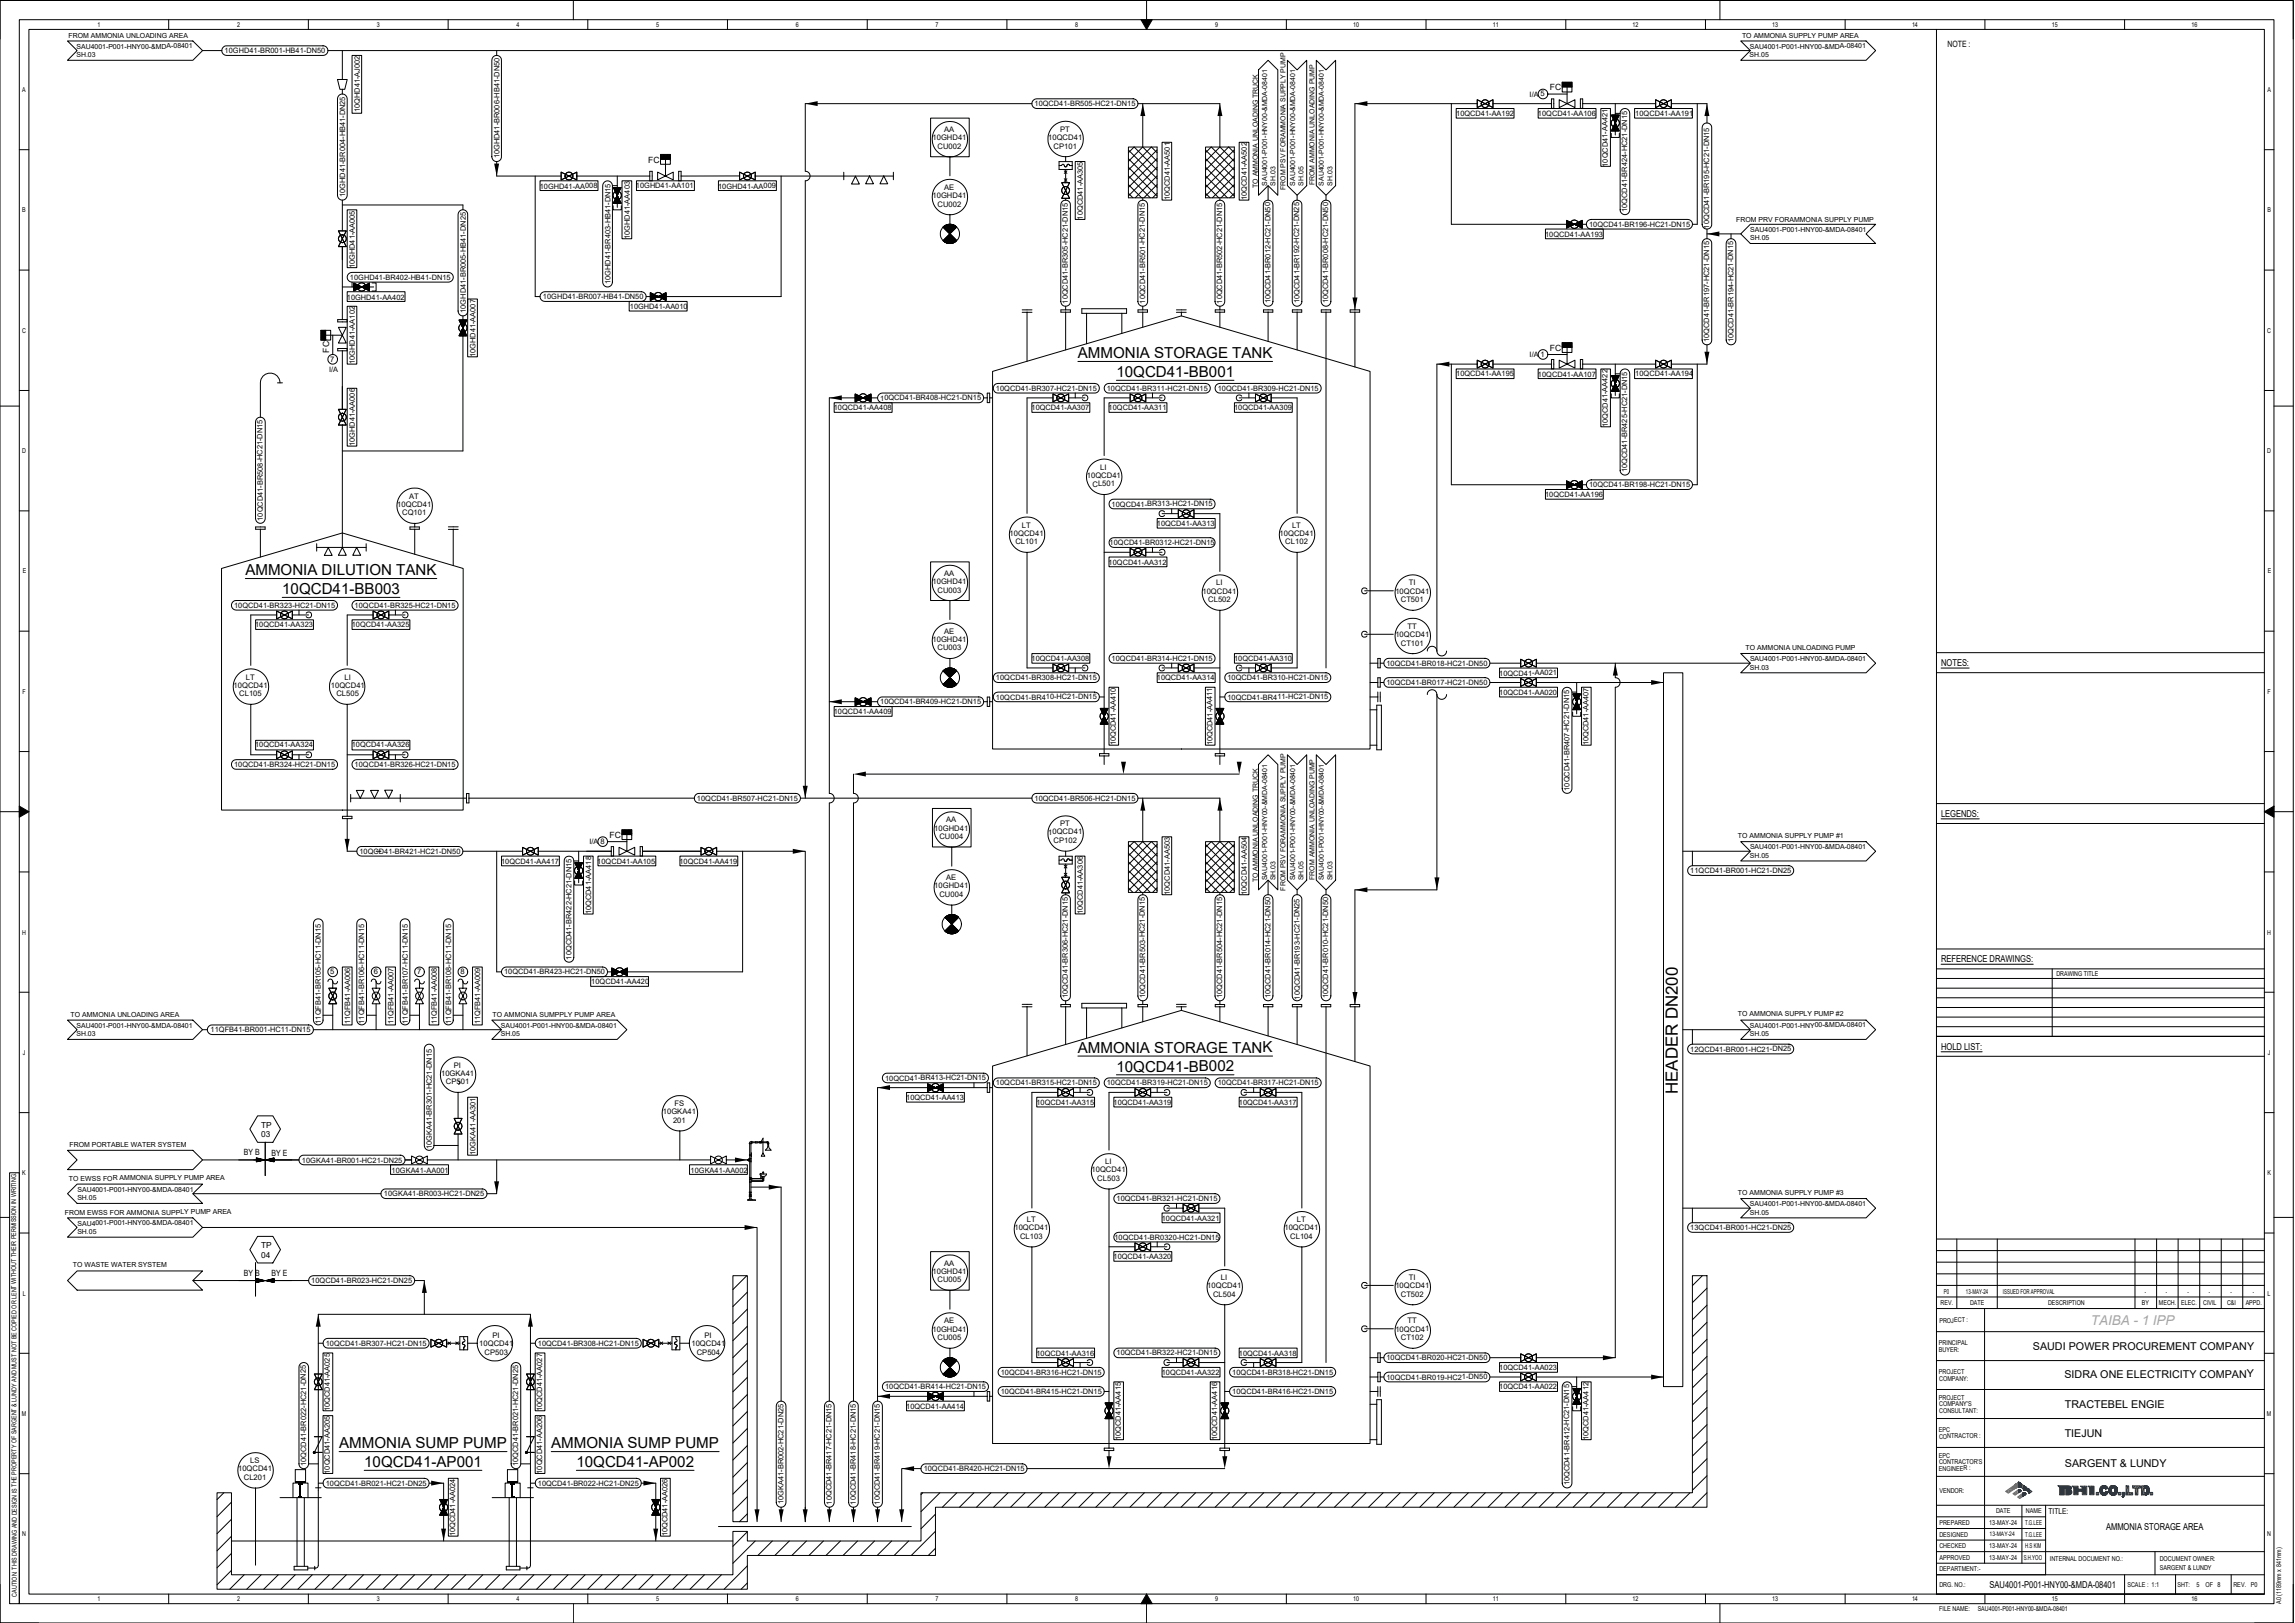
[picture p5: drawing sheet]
<svg xmlns="http://www.w3.org/2000/svg" width="420mm" height="297mm" viewBox="0 0 420 297" stroke-linecap="round" stroke-linejoin="round" font-family="sans-serif">
<defs><g id="words">
<text font-size="3.1" x="307.2" y="200.2" transform="rotate(-90 307.2 200.2)">HEADER DN200</text>
<g font-size="2.8">
<text x="197.3" y="65.6">AMMONIA STORAGE TANK</text>
<text x="204.4" y="69">10QCD41-BB001</text>
<text x="44.9" y="105.3">AMMONIA DILUTION TANK</text>
<text x="51.7" y="108.7">10QCD41-BB003</text>
<text x="197.3" y="192.7">AMMONIA STORAGE TANK</text>
<text x="204.4" y="196.1">10QCD41-BB002</text>
<text x="62.1" y="265.1">AMMONIA SUMP PUMP</text>
<text x="66.7" y="268.5">10QCD41-AP001</text>
<text x="100.9" y="265.1">AMMONIA SUMP PUMP</text>
<text x="105.5" y="268.5">10QCD41-AP002</text>
</g>
<text font-size="2.5" fill="#8570ff" x="382.8" y="242.6">TAIBA - 1 IPP</text>
<g font-size="2">
<text x="372.2" y="247.1">SAUDI POWER PROCUREMENT COMPANY</text>
<text x="378" y="252.2">SIDRA ONE ELECTRICITY COMPANY</text>
<text x="378" y="257.7">TRACTEBEL ENGIE</text>
<text x="378" y="263">TIEJUN</text>
<text x="378" y="268.4">SARGENT &amp; LUNDY</text>
</g>
<g font-size="1.7">
<text x="355.4" y="121.9">NOTES:</text>
<text x="355.4" y="149.5">LEGENDS:</text>
<text x="355.4" y="176.1">REFERENCE DRAWINGS:</text>
<text x="355.4" y="192.1">HOLD LIST:</text>
<text x="385.6" y="280.1">AMMONIA STORAGE AREA</text>
<text x="364.3" y="290.6">SAU4001-P001-HNY00-&amp;MDA-08401</text>
</g>
<g font-size="1.6">
<text x="356.5" y="8.6">NOTE :</text>
<text x="283.7" y="16.5">FC</text>
<text x="118.7" y="29.8">FC</text>
<text x="60.2" y="64.5" transform="rotate(-90 60.2 64.5)">FC</text>
<text x="283.7" y="64.2">FC</text>
<text x="111.6" y="153.4">FC</text>
<text x="44.6" y="211.4">BY B</text>
<text x="49.7" y="211.5">BY E</text>
<text x="44.6" y="233.5">BY B</text>
<text x="49.7" y="233.6">BY E</text>
</g>
<g font-size="1.5">
<text x="47.8" y="206.4">TP</text>
<text x="47.8" y="208.1">03</text>
<text x="47.8" y="228.5">TP</text>
<text x="47.8" y="230.2">04</text>
<text x="375" y="277.1">TITLE:</text>
</g>
<g font-size="1.4">
<text x="41.1" y="9.8">10GHD41-BR001-HB41-DN50</text>
<text x="280" y="17.7">I/A 5</text>
<text x="65.8" y="20.5" transform="rotate(-90 65.8 20.5)">10QHD41-AJ002</text>
<text x="189.4" y="19.5">10QCD41-BR505-HC21-DN15</text>
<text x="266.6" y="21.2">10QCD41-AA192</text>
<text x="281.6" y="21.3">10QCD41-AA106</text>
<text x="299.4" y="21.2">10QCD41-AA191</text>
<text x="91.4" y="29" transform="rotate(-90 91.4 29)">10GHD41-BR006-HB41-DN50</text>
<text x="170.7" y="25.7">10GHD41</text>
<text x="171.6" y="27.2">CU002</text>
<text x="172.8" y="24.2">AA</text>
<text x="191.9" y="25.6">10QCD41</text>
<text x="192.9" y="27.2">CP101</text>
<text x="194.1" y="24.1">PT</text>
<text x="98.8" y="34.5">10GHD41-AA008</text>
<text x="116.4" y="34.5">10GHD41-AA101</text>
<text x="131.5" y="34.5">10GHD41-AA009</text>
<text x="172.8" y="34.8">AE</text>
<text x="294.3" y="30.5" transform="rotate(-90 294.3 30.5)">10QCD41-AA421</text>
<text x="63.2" y="36.1" transform="rotate(-90 63.2 36.1)">10GHD41-BR004-HB41-DN25</text>
<text x="170.7" y="36.3">10GHD41</text>
<text x="171.6" y="37.9">CU002</text>
<text x="198.3" y="40.2" transform="rotate(-90 198.3 40.2)">10QCD41-AA305</text>
<text x="214.1" y="36.6" transform="rotate(-90 214.1 36.6)">10QCD41-AA501</text>
<text x="228.3" y="36.6" transform="rotate(-90 228.3 36.6)">10QCD41-AA502</text>
<text x="290.9" y="41.5">10QCD41-BR196-HC21-DN15</text>
<text x="297.9" y="38.8" transform="rotate(-90 297.9 38.8)">10QCD41-BR424-HC21-DN15</text>
<text x="312.9" y="41.8" transform="rotate(-90 312.9 41.8)">10QCD41-BR195-HC21-DN15</text>
<text x="115.3" y="43.8" transform="rotate(-90 115.3 43.8)">10GHD41-AA403</text>
<text x="282.9" y="43.3">10QCD41-AA193</text>
<text x="64.1" y="51.3">10GHD41-BR402-HB41-DN15</text>
<text x="65" y="49.1" transform="rotate(-90 65 49.1)">10GHD41-AA005</text>
<text x="111.7" y="52" transform="rotate(-90 111.7 52)">10GHD41-BR403-HB41-DN15</text>
<text x="63.5" y="54.8">10GHD41-AA402</text>
<text x="85.3" y="57.3" transform="rotate(-90 85.3 57.3)">10GHD41-BR005-HB41-DN25</text>
<text x="99.4" y="54.8">10GHD41-BR007-HB41-DN50</text>
<text x="115.3" y="56.6">10GHD41-AA010</text>
<text x="195.5" y="55.6" transform="rotate(-90 195.5 55.6)">10QCD41-BR305-HC21-DN15</text>
<text x="209.6" y="55.6" transform="rotate(-90 209.6 55.6)">10QCD41-BR501-HC21-DN15</text>
<text x="223.8" y="55.6" transform="rotate(-90 223.8 55.6)">10QCD41-BR502-HC21-DN15</text>
<text x="232.6" y="55.5" transform="rotate(-90 232.6 55.5)">10QCD41-BR012-HC21-DN50</text>
<text x="237.9" y="55.5" transform="rotate(-90 237.9 55.5)">10QCD41-BR192-HC21-DN25</text>
<text x="243.2" y="55.5" transform="rotate(-90 243.2 55.5)">10QCD41-BR008-HC21-DN50</text>
<text x="87.1" y="65.4" transform="rotate(-90 87.1 65.4)">10GHD41-AA007</text>
<text x="280" y="65.4">I/A 1</text>
<text x="312.9" y="62.6" transform="rotate(-90 312.9 62.6)">10QCD41-BR197-HC21-DN15</text>
<text x="317.4" y="62.6" transform="rotate(-90 317.4 62.6)">10QCD41-BR194-HC21-DN15</text>
<text x="60.2" y="68">I/A</text>
<text x="60.5" y="66.2">7</text>
<text x="65" y="66.6" transform="rotate(-90 65 66.6)">10GHD41-AA102</text>
<text x="182.3" y="71.5">10QCD41-BR307-HC21-DN15</text>
<text x="202.6" y="71.5">10QCD41-BR311-HC21-DN15</text>
<text x="222.9" y="71.5">10QCD41-BR309-HC21-DN15</text>
<text x="266.6" y="68.9">10QCD41-AA195</text>
<text x="281.6" y="69">10QCD41-AA107</text>
<text x="299.4" y="68.9">10QCD41-AA194</text>
<text x="152.7" y="75.1">10QCD41-AA408</text>
<text x="161.1" y="73.3">10QCD41-BR408-HC21-DN15</text>
<text x="188.8" y="75.1">10QCD41-AA307</text>
<text x="203" y="75.1">10QCD41-AA311</text>
<text x="225.9" y="75.1">10QCD41-AA309</text>
<text x="65" y="81.7" transform="rotate(-90 65 81.7)">10GHD41-AA006</text>
<text x="294.3" y="78.2" transform="rotate(-90 294.3 78.2)">10QCD41-AA422</text>
<text x="199" y="87.4">10QCD41</text>
<text x="200" y="89.1">CL501</text>
<text x="201.4" y="86">LI</text>
<text x="290.9" y="89.2">10QCD41-BR198-HC21-DN15</text>
<text x="297.9" y="86.5" transform="rotate(-90 297.9 86.5)">10QCD41-BR425-HC21-DN15</text>
<text x="48.1" y="95.3" transform="rotate(-90 48.1 95.3)">10QCD41-BR508-HC21-DN15</text>
<text x="72.7" y="92.7">10QCD41</text>
<text x="73.6" y="94.3">CQ101</text>
<text x="74.9" y="91.3">AT</text>
<text x="203.5" y="92.7">10QCD41-BR313-HC21-DN15</text>
<text x="282.9" y="91">10QCD41-AA196</text>
<text x="184.8" y="98.1">10QCD41</text>
<text x="185.9" y="99.6">CL101</text>
<text x="187.1" y="96.6">LT</text>
<text x="203.1" y="99.8">10QCD41-BR0312-HC21-DN15</text>
<text x="211.8" y="96.3">10QCD41-AA313</text>
<text x="234.3" y="98.1">10QCD41</text>
<text x="235.3" y="99.6">CL102</text>
<text x="236.5" y="96.6">LT</text>
<text x="170.7" y="106.9">10GHD41</text>
<text x="172.8" y="105.4">AA</text>
<text x="203" y="103.3">10QCD41-AA312</text>
<text x="222.6" y="107.2">LI</text>
<text x="257.9" y="107.2">TI</text>
<text x="42.9" y="111.3">10QCD41-BR323-HC21-DN15</text>
<text x="64.9" y="111.3">10QCD41-BR325-HC21-DN15</text>
<text x="171.6" y="108.5">CU003</text>
<text x="220.1" y="108.6">10QCD41</text>
<text x="221.2" y="110.2">CL502</text>
<text x="255.5" y="108.6">10QCD41</text>
<text x="256.5" y="110.2">CT501</text>
<text x="46.7" y="114.8">10QCD41-AA323</text>
<text x="64.4" y="114.8">10QCD41-AA325</text>
<text x="170.7" y="117.5">10GHD41</text>
<text x="171.6" y="119">CU003</text>
<text x="172.8" y="116">AE</text>
<text x="255.5" y="116.6">10QCD41</text>
<text x="256.5" y="118.2">CT101</text>
<text x="257.7" y="115.1">TT</text>
<text x="42.8" y="125.8">10QCD41</text>
<text x="45" y="124.4">LT</text>
<text x="60.6" y="125.8">10QCD41</text>
<text x="63.1" y="124.4">LI</text>
<text x="182.3" y="124.5">10QCD41-BR308-HC21-DN15</text>
<text x="188.8" y="121">10QCD41-AA308</text>
<text x="203.5" y="121">10QCD41-BR314-HC21-DN15</text>
<text x="211.8" y="124.5">10QCD41-AA314</text>
<text x="224.7" y="124.5">10QCD41-BR310-HC21-DN15</text>
<text x="225.9" y="121">10QCD41-AA310</text>
<text x="253.8" y="125.4">10QCD41-BR017-HC21-DN50</text>
<text x="253.8" y="121.8">10QCD41-BR018-HC21-DN50</text>
<text x="274.5" y="123.6">10QCD41-AA021</text>
<text x="43.8" y="127.5">CL105</text>
<text x="61.6" y="127.5">CL505</text>
<text x="152.7" y="130.7">10QCD41-AA409</text>
<text x="161.1" y="128.9">10QCD41-BR409-HC21-DN15</text>
<text x="182.3" y="128">10QCD41-BR410-HC21-DN15</text>
<text x="224.7" y="128">10QCD41-BR411-HC21-DN15</text>
<text x="274.5" y="127.2">10QCD41-AA020</text>
<text x="46.7" y="136.8">10QCD41-AA324</text>
<text x="64.4" y="136.8">10QCD41-AA326</text>
<text x="204.3" y="136.4" transform="rotate(-90 204.3 136.4)">10QCD41-AA410</text>
<text x="222" y="136.4" transform="rotate(-90 222 136.4)">10QCD41-AA411</text>
<text x="290.8" y="136.4" transform="rotate(-90 290.8 136.4)">10QCD41-AA407</text>
<text x="42.9" y="140.3">10QCD41-BR324-HC21-DN15</text>
<text x="64.9" y="140.3">10QCD41-BR326-HC21-DN15</text>
<text x="127.6" y="146.6">10QCD41-BR507-HC21-DN15</text>
<text x="189.4" y="146.6">10QCD41-BR506-HC21-DN15</text>
<text x="287.3" y="144.7" transform="rotate(-90 287.3 144.7)">10QCD41-BR407-HC21-DN15</text>
<text x="107.9" y="154.5">I/A 8</text>
<text x="171" y="152">10GHD41</text>
<text x="172" y="153.6">CU004</text>
<text x="173.2" y="150.5">AA</text>
<text x="191.9" y="152.7">10QCD41</text>
<text x="192.9" y="154.3">CP102</text>
<text x="194.1" y="151.3">PT</text>
<text x="65.8" y="156.3">10QCD41-BR421-HC21-DN50</text>
<text x="91.7" y="158.1">10QCD41-AA417</text>
<text x="109.3" y="158">10QCD41-AA105</text>
<text x="124.4" y="158.1">10QCD41-AA419</text>
<text x="173.2" y="161.1">AE</text>
<text x="309.5" y="159.8">11QCD41-BR001-HC21-DN25</text>
<text x="108.2" y="167.3" transform="rotate(-90 108.2 167.3)">10QCD41-AA418</text>
<text x="171" y="162.6">10GHD41</text>
<text x="172" y="164.2">CU004</text>
<text x="198.3" y="167.3" transform="rotate(-90 198.3 167.3)">10QCD41-AA306</text>
<text x="214.1" y="163.8" transform="rotate(-90 214.1 163.8)">10QCD41-AA503</text>
<text x="228.3" y="163.8" transform="rotate(-90 228.3 163.8)">10QCD41-AA504</text>
<text x="60.5" y="178.3">5</text>
<text x="68.4" y="178.3">6</text>
<text x="76.4" y="178.3">7</text>
<text x="84.3" y="178.3">8</text>
<text x="92.3" y="178.3">10QCD41-BR423-HC21-DN50</text>
<text x="104.6" y="175.6" transform="rotate(-90 104.6 175.6)">10QCD41-BR422-HC21-DN15</text>
<text x="108.2" y="180.2">10QCD41-AA420</text>
<text x="195.5" y="182.7" transform="rotate(-90 195.5 182.7)">10QCD41-BR306-HC21-DN15</text>
<text x="209.6" y="182.7" transform="rotate(-90 209.6 182.7)">10QCD41-BR503-HC21-DN15</text>
<text x="223.8" y="182.7" transform="rotate(-90 223.8 182.7)">10QCD41-BR504-HC21-DN15</text>
<text x="232.6" y="182.7" transform="rotate(-90 232.6 182.7)">10QCD41-BR014-HC21-DN50</text>
<text x="238" y="182.9" transform="rotate(-90 238 182.9)">10QCD41-BR193-HC21-DN25</text>
<text x="243.2" y="182.7" transform="rotate(-90 243.2 182.7)">10QCD41-BR010-HC21-DN50</text>
<text x="38.6" y="188.9">11QFB41-BR001-HC11-DN15</text>
<text x="58.7" y="187.4" transform="rotate(-90 58.7 187.4)">11QFB41-BR105-HC11-DN15</text>
<text x="64.1" y="187.5" transform="rotate(-90 64.1 187.5)">11QFB41-AA006</text>
<text x="66.7" y="187.4" transform="rotate(-90 66.7 187.4)">11QFB41-BR106-HC11-DN15</text>
<text x="72" y="187.5" transform="rotate(-90 72 187.5)">11QFB41-AA007</text>
<text x="74.6" y="187.4" transform="rotate(-90 74.6 187.4)">11QFB41-BR107-HC11-DN15</text>
<text x="80" y="187.5" transform="rotate(-90 80 187.5)">11QFB41-AA008</text>
<text x="82.6" y="187.4" transform="rotate(-90 82.6 187.4)">11QFB41-BR108-HC11-DN15</text>
<text x="87.9" y="187.5" transform="rotate(-90 87.9 187.5)">11QFB41-AA009</text>
<text x="80.8" y="196.9">10GKA41</text>
<text x="83.1" y="195.4">PI</text>
<text x="162" y="197.8">10QCD41-BR413-HC21-DN15</text>
<text x="309.5" y="192.5">12QCD41-BR001-HC21-DN25</text>
<text x="81.6" y="198.5">CP501</text>
<text x="121.3" y="204">10GKA41</text>
<text x="123.5" y="202.4">FS</text>
<text x="165.9" y="201.3">10QCD41-AA413</text>
<text x="182.3" y="198.7">10QCD41-BR315-HC21-DN15</text>
<text x="189.7" y="202.2">10QCD41-AA315</text>
<text x="202.6" y="198.7">10QCD41-BR319-HC21-DN15</text>
<text x="203.9" y="202.2">10QCD41-AA319</text>
<text x="222.9" y="198.7">10QCD41-BR317-HC21-DN15</text>
<text x="226.8" y="202.2">10QCD41-AA317</text>
<text x="123.2" y="205.5">201</text>
<text x="55.3" y="212.8">10GKA41-BR001-HC21-DN25</text>
<text x="71.7" y="214.6">10GKA41-AA001</text>
<text x="79.1" y="210.4" transform="rotate(-90 79.1 210.4)">10GKA41-BR301-HC21-DN15</text>
<text x="87.1" y="211.4" transform="rotate(-90 87.1 211.4)">10GKA41-AA301</text>
<text x="126.4" y="214.6">10GKA41-AA002</text>
<text x="199.8" y="214.6">10QCD41</text>
<text x="202.3" y="213.1">LI</text>
<text x="70.3" y="219">10GKA41-BR003-HC21-DN25</text>
<text x="200.9" y="216.2">CL503</text>
<text x="204.4" y="219.8">10QCD41-BR321-HC21-DN15</text>
<text x="185.7" y="225.2">10QCD41</text>
<text x="186.8" y="226.7">CL103</text>
<text x="188" y="223.7">LT</text>
<text x="204" y="226.9">10QCD41-BR0320-HC21-DN15</text>
<text x="212.7" y="223.4">10QCD41-AA321</text>
<text x="235.1" y="225.2">10QCD41</text>
<text x="236.2" y="226.7">CL104</text>
<text x="237.4" y="223.7">LT</text>
<text x="309.5" y="225.1">13QCD41-BR001-HC21-DN25</text>
<text x="170.7" y="233.1">10GHD41</text>
<text x="172.8" y="231.6">AA</text>
<text x="203.9" y="230.4">10QCD41-AA320</text>
<text x="57" y="234.8">10QCD41-BR023-HC21-DN25</text>
<text x="171.6" y="234.7">CU005</text>
<text x="221" y="235.8">10QCD41</text>
<text x="222.1" y="237.3">CL504</text>
<text x="223.5" y="234.3">LI</text>
<text x="255.5" y="235.8">10QCD41</text>
<text x="256.5" y="237.3">CT502</text>
<text x="257.9" y="234.3">TI</text>
<text x="90.1" y="244.9">PI</text>
<text x="129" y="244.9">PI</text>
<text x="170.7" y="243.7">10GHD41</text>
<text x="171.6" y="245.3">CU005</text>
<text x="172.8" y="242.2">AE</text>
<text x="255.5" y="243.7">10QCD41</text>
<text x="256.5" y="245.3">CT102</text>
<text x="257.7" y="242.2">TT</text>
<text x="59.6" y="246.3">10QCD41-BR307-HC21-DN15</text>
<text x="87.7" y="246.3">10QCD41</text>
<text x="88.7" y="247.9">CP503</text>
<text x="98.5" y="246.3">10QCD41-BR308-HC21-DN15</text>
<text x="126.6" y="246.3">10QCD41</text>
<text x="127.6" y="247.9">CP504</text>
<text x="183.2" y="251.6">10QCD41-BR316-HC21-DN15</text>
<text x="189.7" y="248.1">10QCD41-AA316</text>
<text x="204.4" y="248.1">10QCD41-BR322-HC21-DN15</text>
<text x="212.7" y="251.6">10QCD41-AA322</text>
<text x="225.6" y="251.6">10QCD41-BR318-HC21-DN15</text>
<text x="226.8" y="248.1">10QCD41-AA318</text>
<text x="253.8" y="249">10QCD41-BR020-HC21-DN50</text>
<text x="274.5" y="250.7">10QCD41-AA023</text>
<text x="162" y="254.3">10QCD41-BR414-HC21-DN15</text>
<text x="165.9" y="257.8">10QCD41-AA414</text>
<text x="183.2" y="255.2">10QCD41-BR415-HC21-DN15</text>
<text x="225.6" y="255.2">10QCD41-BR416-HC21-DN15</text>
<text x="253.8" y="252.5">10QCD41-BR019-HC21-DN50</text>
<text x="274.5" y="254.3">10QCD41-AA022</text>
<text x="60.4" y="258.3" transform="rotate(-90 60.4 258.3)">10QCD41-AA025</text>
<text x="99.3" y="258.3" transform="rotate(-90 99.3 258.3)">10QCD41-AA027</text>
<text x="205.2" y="263.6" transform="rotate(-90 205.2 263.6)">10QCD41-AA415</text>
<text x="222.8" y="263.6" transform="rotate(-90 222.8 263.6)">10QCD41-AA416</text>
<text x="290.8" y="263.6" transform="rotate(-90 290.8 263.6)">10QCD41-AA412</text>
<text x="43.6" y="269.3">10QCD41</text>
<text x="45.8" y="267.8">LS</text>
<text x="56" y="268.3" transform="rotate(-90 56 268.3)">10QCD41-BR022-HC21-DN25</text>
<text x="60.4" y="269.7" transform="rotate(-90 60.4 269.7)">10QCD41-AA205</text>
<text x="94.9" y="268.3" transform="rotate(-90 94.9 268.3)">10QCD41-BR021-HC21-DN25</text>
<text x="99.3" y="269.7" transform="rotate(-90 99.3 269.7)">10QCD41-AA206</text>
<text x="169.1" y="269.3">10QCD41-BR420-HC21-DN15</text>
<text x="44.6" y="270.9">CL201</text>
<text x="59.6" y="271.9">10QCD41-BR021-HC21-DN25</text>
<text x="98.5" y="271.9">10QCD41-BR022-HC21-DN25</text>
<text x="143.5" y="275.3" transform="rotate(-90 143.5 275.3)">10GKA41-BR002-HC21-DN25</text>
<text x="152.3" y="275.4" transform="rotate(-90 152.3 275.4)">10QCD41-BR417-HC21-DN15</text>
<text x="156.7" y="275.4" transform="rotate(-90 156.7 275.4)">10QCD41-BR418-HC21-DN15</text>
<text x="161.1" y="275.4" transform="rotate(-90 161.1 275.4)">10QCD41-BR419-HC21-DN15</text>
<text x="287.3" y="271.8" transform="rotate(-90 287.3 271.8)">10QCD41-BR412-HC21-DN15</text>
<text x="83.4" y="281.2" transform="rotate(-90 83.4 281.2)">10QCD41-AA024</text>
<text x="122.2" y="281.2" transform="rotate(-90 122.2 281.2)">10QCD41-AA026</text>
</g>
<g font-size="1.3">
<text x="12.6" y="6.9">FROM AMMONIA UNLOADING AREA</text>
<text x="14" y="10.5">SH.03</text>
<text x="14" y="8.9">SAU4001-P001-HNY00-&amp;MDA-08401</text>
<text x="318.9" y="6.9">TO AMMONIA SUPPLY PUMP AREA</text>
<text x="320.3" y="10.5">SH.05</text>
<text x="320.3" y="8.9">SAU4001-P001-HNY00-&amp;MDA-08401</text>
<text x="230.3" y="34.4" transform="rotate(-90 230.3 34.4)">TO AMMONIA UNLOADING TRUCK</text>
<text x="232" y="34" transform="rotate(-90 232 34)">SAU4001-P001-HNY00-&amp;MDA-08401</text>
<text x="233.5" y="34" transform="rotate(-90 233.5 34)">SH.03</text>
<text x="235.4" y="34.8" transform="rotate(-90 235.4 34.8)">FROM PSV FORAMMONIA SUPPLY PUMP</text>
<text x="237.1" y="34" transform="rotate(-90 237.1 34)">SAU4001-P001-HNY00-&amp;MDA-08401</text>
<text x="238.6" y="34" transform="rotate(-90 238.6 34)">SH.05</text>
<text x="240.6" y="33.9" transform="rotate(-90 240.6 33.9)">FROM AMMONIA UNLOADING PUMP</text>
<text x="242.4" y="34" transform="rotate(-90 242.4 34)">SAU4001-P001-HNY00-&amp;MDA-08401</text>
<text x="243.9" y="34" transform="rotate(-90 243.9 34)">SH.03</text>
<text x="317.8" y="40.7">FROM PRV FORAMMONIA SUPPLY PUMP</text>
<text x="320.4" y="44">SH.05</text>
<text x="320.4" y="42.4">SAU4001-P001-HNY00-&amp;MDA-08401</text>
<text x="319.6" y="118.9">TO AMMONIA UNLOADING PUMP</text>
<text x="320.4" y="122.5">SH.03</text>
<text x="320.4" y="121">SAU4001-P001-HNY00-&amp;MDA-08401</text>
<text x="318.2" y="153.4">TO AMMONIA SUPPLY PUMP #1</text>
<text x="320.4" y="155.4">SAU4001-P001-HNY00-&amp;MDA-08401</text>
<text x="230.3" y="161.5" transform="rotate(-90 230.3 161.5)">TO AMMONIA UNLOADING TRUCK</text>
<text x="232" y="161.1" transform="rotate(-90 232 161.1)">SAU4001-P001-HNY00-&amp;MDA-08401</text>
<text x="233.5" y="161.1" transform="rotate(-90 233.5 161.1)">SH.03</text>
<text x="237.1" y="161.1" transform="rotate(-90 237.1 161.1)">SAU4001-P001-HNY00-&amp;MDA-08401</text>
<text x="238.6" y="161.1" transform="rotate(-90 238.6 161.1)">SH.05</text>
<text x="240.6" y="161" transform="rotate(-90 240.6 161)">FROM AMMONIA UNLOADING PUMP</text>
<text x="242.4" y="161.1" transform="rotate(-90 242.4 161.1)">SAU4001-P001-HNY00-&amp;MDA-08401</text>
<text x="243.9" y="161.1" transform="rotate(-90 243.9 161.1)">SH.03</text>
<text x="320.4" y="157">SH.05</text>
<text x="235.4" y="163" transform="rotate(-90 235.4 163)">FROM PSV FORAMMONIA SUPPLY PUMP</text>
<text x="12.9" y="186.1">TO AMMONIA UNLOADING AREA</text>
<text x="14" y="189.7">SH.03</text>
<text x="14" y="188.1">SAU4001-P001-HNY00-&amp;MDA-08401</text>
<text x="90.2" y="186.1">TO AMMONIA SUMPPLY PUMP AREA</text>
<text x="91.7" y="189.7">SH.05</text>
<text x="91.7" y="188.1">SAU4001-P001-HNY00-&amp;MDA-08401</text>
<text x="318.2" y="186">TO AMMONIA SUPPLY PUMP #2</text>
<text x="320.4" y="189.6">SH.05</text>
<text x="320.4" y="188.1">SAU4001-P001-HNY00-&amp;MDA-08401</text>
<text x="12.7" y="209.9">FROM PORTABLE WATER SYSTEM</text>
<text x="12.6" y="216.1">TO EWSS FOR AMMONIA SUPPLY PUMP AREA</text>
<text x="14.2" y="219.7">SH.05</text>
<text x="14.2" y="218.1">SAU4001-P001-HNY00-&amp;MDA-08401</text>
<text x="318.2" y="218.7">TO AMMONIA SUPPLY PUMP #3</text>
<text x="320.4" y="220.8">SAU4001-P001-HNY00-&amp;MDA-08401</text>
<text x="11.9" y="222.3">FROM EWSS FOR AMMONIA SUPPLY PUMP AREA</text>
<text x="14.2" y="225.9">SH.05</text>
<text x="14.2" y="224.3">SAU4001-P001-HNY00-&amp;MDA-08401</text>
<text x="320.4" y="222.3">SH.05</text>
<text x="13.3" y="231.9">TO WASTE WATER SYSTEM</text>
</g>
<g font-size="1.2">
<text x="17.8" y="4.9">1</text>
<text x="43.4" y="4.9">2</text>
<text x="69" y="4.9">3</text>
<text x="94.6" y="4.9">4</text>
<text x="120.1" y="4.9">5</text>
<text x="145.7" y="4.9">6</text>
<text x="171.3" y="4.9">7</text>
<text x="196.9" y="4.9">8</text>
<text x="222.4" y="4.9">9</text>
<text x="247.7" y="4.9">10</text>
<text x="273.3" y="4.9">11</text>
<text x="298.9" y="4.9">12</text>
<text x="324.5" y="4.9">13</text>
<text x="350.1" y="4.9">14</text>
<text x="375.6" y="4.9">15</text>
<text x="401.2" y="4.9">16</text>
<text x="4.1" y="16.8">A</text>
<text x="415.1" y="16.8">A</text>
<text x="4.1" y="38.9">B</text>
<text x="415.1" y="38.9">B</text>
<text x="4.1" y="60.9">C</text>
<text x="415.1" y="60.9">C</text>
<text x="4.1" y="82.9">D</text>
<text x="415.1" y="82.9">D</text>
<text x="4.2" y="105">E</text>
<text x="415.2" y="105">E</text>
<text x="4.1" y="127">F</text>
<text x="415.1" y="127">F</text>
<text x="4.1" y="171">H</text>
<text x="415.1" y="171">H</text>
<text x="376.5" y="178.7">DRAWING TITLE</text>
<text x="4.2" y="193">J</text>
<text x="415.2" y="193">J</text>
<text x="4.1" y="215.1">K</text>
<text x="415.1" y="215.1">K</text>
<text x="4.2" y="237.1">L</text>
<text x="355.3" y="238.9">REV.</text>
<text x="355.9" y="236.8">P0</text>
<text x="359.9" y="236.8">13-MAY-24</text>
<text x="360.7" y="238.9">DATE</text>
<text x="366.7" y="236.8">ISSUED FORAPPROVAL</text>
<text x="374.9" y="238.9">DESCRIPTION</text>
<text x="392.1" y="238.9">BY</text>
<text x="392.6" y="236.8">-</text>
<text x="395.2" y="238.9">MECH.</text>
<text x="396.5" y="236.8">-</text>
<text x="399.3" y="238.9">ELEC.</text>
<text x="400.5" y="236.8">-</text>
<text x="403.3" y="238.9">CIVIL</text>
<text x="404.4" y="236.8">-</text>
<text x="407.7" y="238.9">C&amp;I</text>
<text x="408.4" y="236.8">-</text>
<text x="411.1" y="238.9">APPD.</text>
<text x="412.4" y="236.8">-</text>
<text x="415.1" y="237.1">L</text>
<text x="355" y="242">PROJECT :</text>
<text x="355" y="246.2">PRINCIPAL</text>
<text x="355" y="251.5">PROJECT</text>
<text x="355" y="247.4">BUYER:</text>
<text x="355" y="256.3">PROJECT</text>
<text x="355" y="252.7">COMPANY:</text>
<text x="355" y="257.4">COMPANY'S</text>
<text x="4" y="259.2">M</text>
<text x="355" y="262.1">EPC</text>
<text x="355" y="263.3">CONTRACTOR :</text>
<text x="355" y="258.5">CONSULTANT:</text>
<text x="415" y="259.2">M</text>
<text x="355" y="266.9">EPC</text>
<text x="355" y="269.1">ENGINEER :</text>
<text x="355" y="268">CONTRACTOR'S</text>
<text x="355.1" y="273.3">VENDOR:</text>
<text x="4.1" y="281.2">N</text>
<text x="355" y="281.2">DESIGNED</text>
<text x="355" y="279.1">PREPARED</text>
<text x="364.2" y="279.1">13-MAY-24</text>
<text x="365.4" y="277">DATE</text>
<text x="370.7" y="279.1">T.G.LEE</text>
<text x="370.7" y="281.2">T.G.LEE</text>
<text x="370.9" y="277">NAME</text>
<text x="415.1" y="281.2">N</text>
<text x="355" y="287.6">DEPARTMENT:-</text>
<text x="355" y="283.4">CHECKED</text>
<text x="355" y="285.5">APPROVED</text>
<text x="364.2" y="283.4">13-MAY-24</text>
<text x="364.2" y="285.5">13-MAY-24</text>
<text x="370.5" y="285.5">S.H.YOO</text>
<text x="370.8" y="283.3">H.S KIM</text>
<text x="375.3" y="285.7">INTERNAL DOCUMENT NO.:</text>
<text x="395.4" y="285.7">DOCUMENT OWNER:</text>
<text x="395.4" y="287.4">SARGENT &amp; LUNDY</text>
<text x="3.1" y="292.2" transform="rotate(-90 3.1 292.2)">CAUTION: THIS DRAWING AND DESIGN IS THE PROPERTY OF SARGENT &amp; LUNDY AND MUST NOT BE COPIED OR LENT WITHOUT THEIR PERMISSION IN WRITING.</text>
<text x="17.8" y="293.1">1</text>
<text x="43.4" y="293.1">2</text>
<text x="69" y="293.1">3</text>
<text x="94.6" y="293.1">4</text>
<text x="120.1" y="293.1">5</text>
<text x="145.7" y="293.1">6</text>
<text x="171.3" y="293.1">7</text>
<text x="196.9" y="293.1">8</text>
<text x="222.4" y="293.1">9</text>
<text x="247.7" y="293.1">10</text>
<text x="273.3" y="293.1">11</text>
<text x="298.9" y="293.1">12</text>
<text x="324.5" y="293.1">13</text>
<text x="350.1" y="293.1">14</text>
<text x="355" y="290.4">DRG. NO.:</text>
<text x="375.6" y="293.1">15</text>
<text x="389.5" y="290.4">SCALE : 1:1</text>
<text x="398.7" y="290.4">SHT:</text>
<text x="401.2" y="293.1">16</text>
<text x="402.1" y="290.4">5</text>
<text x="403.8" y="290.4">OF 8</text>
<text x="408.9" y="290.4">REV. P0</text>
<text x="417.6" y="293.5" transform="rotate(-90 417.6 293.5)">A0 (1189mm x 841mm)</text>
<text x="355" y="294.8">FILE NAME:</text>
<text x="362.1" y="294.8">SAU4001-P001-HNY00-&amp;MDA-08401</text>
</g>
<text font-size="1.1" x="364.3" y="281.2">13-MAY-24</text>
</g></defs>
<path d="M7.1 .1h-7.1v7M412.8 .1h7v7M0 290v7h7.1M354.5 291.7h60M419.8 290v7h-7" fill="none" stroke="#000" stroke-width=".18"/>
<g fill="#62b635">
<path d="M367.2 273l.5-.4v.7z"/>
<path d="M367.7 272.6l1.1-.1-1.1 .8z"/>
<path d="M367.7 272.6l1.1-.8v.7z"/>
</g>
<path d="M368.8 271.8l.1 .7zM368.9 271.7v.7v-.7M368.9 271.7l.1 .7-.1-.7M369 271.7v.7v-.7M369 271.7v.7zM369 271.6v.7v-.7M369 271.6v.7zM369 271.6l.1 .7-.1-.7M369 272.3h.1M369.1 271.6v.7z" fill="none" stroke="#62b635" stroke-width=".18"/>
<g fill="#62b635">
<path d="M369.1 271.6v.7z"/>
<path d="M369.1 271.6l.1 .7z"/>
<path d="M369.2 271.6v.7z"/>
<path d="M369.2 271.5v.8z"/>
<path d="M369.2 271.5l.1 .7z"/>
<path d="M369.3 271.5v.7z"/>
<path d="M369.3 271.4v.8z"/>
<path d="M369.3 271.4l.1 .8z"/>
<path d="M369.4 271.4v.8z"/>
<path d="M369.5 271.3v.9z"/>
</g>
<path d="M367.2 273l2.4-1.7v.9l-.5 .1-1.4 1zM369.4 274l.9-.7v.6l-.5 .4zM369.4 271.4v.8M369.5 271.3v.9v-.9M369.5 271.3l.1 .9-.1-.9M369.6 271.3v.9z" fill="none" stroke="#62b635" stroke-width=".18"/>
<g fill="#62b635">
<path d="M369.4 274l.4-.3v.6z"/>
<path d="M369.8 273.7l.5 .2-.5 .4z"/>
<path d="M369.8 273.7l.5-.4v.6z"/>
<path d="M370.3 273.3v.6z"/>
</g>
<path d="M368.5 273.4l1.1-.7v.5l-.7 .4zM370.3 273.3v.6v-.6" fill="none" stroke="#62b635" stroke-width=".18"/>
<g fill="#62b635">
<path d="M368.5 273.4l.4-.3v.5z"/>
<path d="M368.9 273.1l.4 .3-.4 .2z"/>
<path d="M368.9 273.1l.4-.3v.6z"/>
<path d="M369.3 272.8v.6z"/>
<path d="M369.4 272.7v.6z"/>
<path d="M369.4 272.7l.1 .6z"/>
<path d="M369.5 272.7v.6z"/>
<path d="M369.5 272.7v.5z"/>
</g>
<path d="M369.5 272.7l.1 .5-.1-.5M369.6 272.7v.5v-.5" fill="none" stroke="#62b635" stroke-width=".18"/>
<path d="M370.3 273.3l.1 .6-.1-.6M370.4 273.3v.6v-.6M370.4 273.3v.5v-.5M370.4 273.2v.6v-.6M370.4 273.2l.1 .6-.1-.6M370.5 273.2v.6v-.6" fill="none" stroke="#004082" stroke-width=".18"/>
<g fill="#004082">
<path d="M370.5 273.2v.6z"/>
<path d="M370.5 273.2v.5z"/>
<path d="M370.5 273.2l.1 .5z"/>
<path d="M370.6 273.2v.5z"/>
</g>
<path d="M370.6 273.2v.5z" fill="none" stroke="#004082" stroke-width=".18"/>
<g fill="#004082">
<path d="M370.6 273.2v.5z"/>
<path d="M370.6 273.2l.1 .4z"/>
</g>
<path d="M370.7 273.2v.4" fill="none" stroke="#004082" stroke-width=".18"/>
<path d="M370.7 273.2v.4z" fill="#004082"/>
<path d="M370.7 273.2v.4v-.4" fill="none" stroke="#004082" stroke-width=".18"/>
<path d="M370.7 273.2l.1 .4z" fill="#004082"/>
<path d="M370.8 273.2v.4" fill="none" stroke="#004082" stroke-width=".18"/>
<g fill="#004082">
<path d="M370.8 273.2v.4z"/>
<path d="M370.8 273.2v.3z"/>
</g>
<path d="M370.8 273.2v.3" fill="none" stroke="#004082" stroke-width=".18"/>
<path d="M370.8 273.3v.2z" fill="#004082"/>
<path d="M370.8 273.3l.1 .2M370.9 273.3v.1" fill="none" stroke="#004082" stroke-width=".18"/>
<path d="M370.9 273.3v.1z" fill="#004082"/>
<path d="M370.9 273.3v.1" fill="none" stroke="#004082" stroke-width=".18"/>
<path d="M369.6 272.7v.5v-.5M369.6 272.7v.5zM369.7 272.7v.4v-.4M369.7 272.7v.4M370.3 273.3l.2-.1a.25 .25 0 0 1 .3 0 .25 .25 0 0 1 .1 .3l-.6 .4zM370.9 273.4h.1" fill="none" stroke="#004082" stroke-width=".18"/>
<g fill="#004082">
<path d="M369.7 272.7v.4z"/>
<path d="M369.7 272.7l.1 .4z"/>
<path d="M369.8 272.7v.4z"/>
<path d="M369.8 272.7v.3z"/>
</g>
<path d="M369.8 272.7v.3" fill="none" stroke="#004082" stroke-width=".18"/>
<path d="M369.8 272.7v.3z" fill="#004082"/>
<path d="M369.6 272.7l.4 .1-.1 .2-.3 .2zM369.6 271.3l2.4 1.7-.5 .3-.4-.5-.6-.1-.4-.4-.5-.1zM369.6 271.3v.8M369.9 272.7v.3M369.9 273l-.1-.3 .1 .3M369.9 272.8l.1 .1" fill="none" stroke="#004082" stroke-width=".18"/>
<g fill="#004082">
<path d="M369.6 271.3v.8z"/>
<path d="M369.6 271.3l.1 .8z"/>
<path d="M369.7 271.3v.8z"/>
<path d="M369.7 271.4l.1 .8z"/>
<path d="M369.8 271.4v.8z"/>
</g>
<path d="M369.8 271.4v.8zM369.8 272.2v-.8v.8" fill="none" stroke="#004082" stroke-width=".18"/>
<path d="M369.8 271.4l.1 .8z" fill="#004082"/>
<path d="M369.9 271.4v.8zM369.9 271.5v.7zM369.9 271.5l.1 .7zM370 272.2v-.7v.7M370 272.2v-.6v.6" fill="none" stroke="#004082" stroke-width=".18"/>
<g fill="#004082">
<path d="M370 271.6l.1 .7z"/>
<path d="M370.1 271.6v.7z"/>
<path d="M370.1 271.6l.1 .7z"/>
<path d="M370.2 271.7v.7z"/>
<path d="M370.2 271.7l.1 .7z"/>
<path d="M370.3 271.7v.7z"/>
<path d="M370.3 271.8l.1 .7z"/>
<path d="M370.4 271.8v.7z"/>
<path d="M370.4 271.8v.8z"/>
<path d="M370.4 271.9v.7z"/>
</g>
<path d="M370.4 271.9v.7" fill="none" stroke="#004082" stroke-width=".18"/>
<path d="M370.4 271.9l.1 .7z" fill="#004082"/>
<path d="M370.4 271.9l.1 .7" fill="none" stroke="#004082" stroke-width=".18"/>
<path d="M370.5 271.9v.8z" fill="#004082"/>
<path d="M370.5 271.9v.8" fill="none" stroke="#004082" stroke-width=".18"/>
<path d="M370.5 271.9v.8z" fill="#004082"/>
<path d="M370.5 271.9v.8M370.5 272.7v-.8v.8M370.5 271.9l.1 .8v-.7" fill="none" stroke="#004082" stroke-width=".18"/>
<path d="M370.6 272v.7z" fill="#004082"/>
<path d="M370.6 272l.1 .7M370.7 272v.7zM370.7 272.7v-.7v.7M370.7 272.1l.1 .6zM370.7 272.7v-.6v.6M370.8 272.1v.6z" fill="none" stroke="#004082" stroke-width=".18"/>
<path d="M370.8 272.1v.6z" fill="#004082"/>
<path d="M370.8 272.1l.1 .6zM370.9 272.2v.5zM370.9 272.7v-.5v.5" fill="none" stroke="#004082" stroke-width=".18"/>
<g fill="#004082">
<path d="M370.9 272.2v.6z"/>
<path d="M370.9 272.2l.1 .6z"/>
</g>
<path d="M371 272.8v-.5v.5" fill="none" stroke="#004082" stroke-width=".18"/>
<g fill="#004082">
<path d="M371 272.3v.5z"/>
<path d="M371 272.3l.1 .5z"/>
<path d="M371.1 272.3v.5z"/>
<path d="M371.1 272.3v.6z"/>
<path d="M371.1 272.3l.1 .6z"/>
<path d="M371.2 272.4v.5z"/>
<path d="M371.2 272.4v.6z"/>
<path d="M371.2 272.4l.1 .6z"/>
<path d="M371.3 272.4v.6z"/>
</g>
<path d="M371.3 273v-.5v.5" fill="none" stroke="#004082" stroke-width=".18"/>
<path d="M371.3 272.5v.6z" fill="#004082"/>
<path d="M371.3 272.5v.6M371.4 273.1l-.1-.6 .1 .6M371.4 273.1v-.6v.6" fill="none" stroke="#004082" stroke-width=".18"/>
<path d="M371.4 272.5v.7z" fill="#004082"/>
<path d="M371.4 272.5v.7M371.4 272.6l.1 .6zM371.4 273.2v-.7v.7M371.5 273.2v-.6v.6" fill="none" stroke="#004082" stroke-width=".18"/>
<path d="M371.5 272.6v.7z" fill="#004082"/>
<path d="M371.5 272.6v.7M371.5 273.3v-.7v.7" fill="none" stroke="#004082" stroke-width=".18"/>
<g fill="#004082">
<path d="M371.5 272.6v.7z"/>
<path d="M371.5 272.6l.1 .6z"/>
<path d="M371.6 272.7l.1 .5h-.1z"/>
<path d="M371.6 272.7l.1 .5z"/>
<path d="M371.7 272.7l.1 .4-.1 .1z"/>
<path d="M371.7 272.7l.1 .1v.3z"/>
<path d="M371.8 272.8l.2 .2-.2 .1z"/>
<path d="M376.8 271.9h1.5a.61 .61 0 0 1 .9 .5l-.3 .3a.44 .44 0 0 1 .4 .5 .44 .44 0 0 1-.5 .4h-.6v-1.3h-.3v1.3h-.8v-1.2z" fill-rule="evenodd"/>
<path d="M379.3 272h1.2v.5h.7v-.3l-.3-.2h1.1v1.6h-.8v-.6h-.7v.6h-.9v-1.3z" fill-rule="evenodd"/>
<path d="M382.3 272h1.1v1.6h-.8l-.1-1.3z" fill-rule="evenodd"/>
</g>
<path d="M376.8 271.9h1.8l.5 .1 .1 .4-.3 .3 .4 .3v.3l-.4 .3h-.7v-1.3h-.3v1.3h-.8v-1.3zM379.3 272h1.2v.5h.7v-.3l-.3-.2h1.1v1.6h-.8v-.6h-.7v.6h-.9v-1.2zM382.3 272h1.1v1.6h-.8v-1.2zM383.8 273.1h.4v.5h-.4z" fill="none" stroke="#004082" stroke-width=".18"/>
<g fill="#004082">
<path d="M383.8 273.1l.4 .5h-.4z"/>
<path d="M383.8 273.1h.4v.5z"/>
</g>
<path d="M384.5 272.9v.1M384.6 272.1l.4-.2 .7 .2 .2 .3-.4 .1-.1-.2h-.3l-.2 .3 .2 .6h.2l.2-.3 .4 .2-.2 .4-.7 .1-.4-.2-.1-.4z" fill="none" stroke="#004082" stroke-width=".18"/>
<path d="M384.5 272.8v.2z" fill="#004082"/>
<path d="M384.5 272.8v.2" fill="none" stroke="#004082" stroke-width=".18"/>
<g fill="#004082">
<path d="M384.5 272.7v.3z"/>
<path d="M384.5 272.6v.4z"/>
<path d="M384.5 272.5v.5z"/>
</g>
<path d="M384.5 272.5v.6" fill="none" stroke="#004082" stroke-width=".18"/>
<g fill="#004082">
<path d="M384.5 272.5v.6z"/>
<path d="M384.5 272.4v.7z"/>
</g>
<path d="M384.5 272.4v.7" fill="none" stroke="#004082" stroke-width=".18"/>
<g fill="#004082">
<path d="M384.5 272.4v.8z"/>
<path d="M384.5 272.3v.9z"/>
</g>
<path d="M384.5 272.3v.9" fill="none" stroke="#004082" stroke-width=".18"/>
<g fill="#004082">
<path d="M384.5 272.3v.9z"/>
<path d="M384.5 272.3l.1 1z"/>
</g>
<path d="M384.6 272.2v1.1" fill="none" stroke="#004082" stroke-width=".18"/>
<g fill="#004082">
<path d="M384.6 272.2v1.2z"/>
<path d="M384.6 272.1v1.3z"/>
</g>
<path d="M384.6 272.1v1.3" fill="none" stroke="#004082" stroke-width=".18"/>
<g fill="#004082">
<path d="M384.6 272.1l.1 1.3z"/>
<path d="M384.7 272.1v1.3z"/>
</g>
<path d="M384.7 272.1v1.4" fill="none" stroke="#004082" stroke-width=".18"/>
<path d="M384.7 272.1v1.4z" fill="#004082"/>
<path d="M384.7 272v1.5" fill="none" stroke="#004082" stroke-width=".18"/>
<g fill="#004082">
<path d="M384.7 272l.1 1.5z"/>
<path d="M384.8 272v1.5z"/>
</g>
<path d="M384.8 272v1.5" fill="none" stroke="#004082" stroke-width=".18"/>
<g fill="#004082">
<path d="M384.8 272v1.6z"/>
<path d="M384.8 272l.1 1.6z"/>
</g>
<path d="M384.9 271.9v1.7" fill="none" stroke="#004082" stroke-width=".18"/>
<path d="M384.9 271.9v1.7z" fill="#004082"/>
<path d="M384.9 272.6v1" fill="none" stroke="#004082" stroke-width=".18"/>
<path d="M384.9 272.6v1z" fill="#004082"/>
<path d="M384.9 272.7v.9" fill="none" stroke="#004082" stroke-width=".18"/>
<path d="M384.9 272.7v.9z" fill="#004082"/>
<path d="M384.9 272.7v.9" fill="none" stroke="#004082" stroke-width=".18"/>
<path d="M384.9 272.7v.9z" fill="#004082"/>
<path d="M384.9 272.8v.8" fill="none" stroke="#004082" stroke-width=".18"/>
<path d="M384.9 272.8v.8z" fill="#004082"/>
<path d="M384.9 272.9v.7" fill="none" stroke="#004082" stroke-width=".18"/>
<g fill="#004082">
<path d="M384.9 272.9v.7z"/>
<path d="M384.9 271.9v.7z"/>
</g>
<path d="M384.9 271.9v.7M384.9 273v.6" fill="none" stroke="#004082" stroke-width=".18"/>
<path d="M384.9 273v.6z" fill="#004082"/>
<path d="M384.9 273.6v-.6v.6" fill="none" stroke="#004082" stroke-width=".18"/>
<path d="M384.9 271.9v.7z" fill="#004082"/>
<path d="M384.9 271.9v.6M384.9 273v.6" fill="none" stroke="#004082" stroke-width=".18"/>
<g fill="#004082">
<path d="M384.9 273v.6z"/>
<path d="M384.9 271.9v.6z"/>
</g>
<path d="M384.9 271.9l.1 .6" fill="none" stroke="#004082" stroke-width=".18"/>
<g fill="#004082">
<path d="M384.9 273.1l.1 .5z"/>
<path d="M385 271.9v.6z"/>
</g>
<path d="M385 272.4v-.5v.6M385 271.9v.5" fill="none" stroke="#004082" stroke-width=".18"/>
<g fill="#004082">
<path d="M385 273.1v.5z"/>
<path d="M385 271.9v.5z"/>
</g>
<path d="M385 271.9v.5M385 273.6v-.5v.5" fill="none" stroke="#004082" stroke-width=".18"/>
<g fill="#004082">
<path d="M385 271.9v.5z"/>
<path d="M385 273.2v.4z"/>
<path d="M385 271.9v.4z"/>
</g>
<path d="M385 273.6v-.4v.4" fill="none" stroke="#004082" stroke-width=".18"/>
<g fill="#004082">
<path d="M385 271.9v.4z"/>
<path d="M385 271.9l.1 .4z"/>
</g>
<path d="M385.1 271.9v.4" fill="none" stroke="#004082" stroke-width=".18"/>
<g fill="#004082">
<path d="M385 273.2l.1 .4z"/>
<path d="M385.1 271.9v.4z"/>
<path d="M385.1 273.2v.4z"/>
</g>
<path d="M385.1 273.2v.4" fill="none" stroke="#004082" stroke-width=".18"/>
<g fill="#004082">
<path d="M385.1 271.9v.4z"/>
<path d="M385.1 273.2v.4z"/>
</g>
<path d="M385.1 272.3v-.4l.1 .4" fill="none" stroke="#004082" stroke-width=".18"/>
<path d="M385.1 273.2l.1 .4z" fill="#004082"/>
<path d="M385.2 273.2v.4" fill="none" stroke="#004082" stroke-width=".18"/>
<g fill="#004082">
<path d="M385.2 271.9v.4z"/>
<path d="M385.2 273.2v.4z"/>
</g>
<path d="M385.2 273.2v.4M385.3 271.9v.4M385.3 272.3v-.4v.4" fill="none" stroke="#004082" stroke-width=".18"/>
<path d="M385.3 273.2v.4z" fill="#004082"/>
<path d="M385.3 272.3v-.4v.4M385.3 273.2v.4" fill="none" stroke="#004082" stroke-width=".18"/>
<path d="M385.3 273.2v.4z" fill="#004082"/>
<path d="M385.3 271.9v.4zM385.3 272.3v-.4v.4" fill="none" stroke="#004082" stroke-width=".18"/>
<path d="M385.3 273.2l.1 .4z" fill="#004082"/>
<path d="M385.4 272.3l-.1-.4 .1 .4M385.4 273.2v.4v-.4M385.4 273.2v.4M385.4 272.3v-.4v.4M385.4 272.4v-.5v.5" fill="none" stroke="#004082" stroke-width=".18"/>
<path d="M385.4 273.2v.4z" fill="#004082"/>
<path d="M385.4 271.9v.5zM385.4 273.2v.4v-.4M385.4 272.4v-.5v.5M385.4 273.1v.5" fill="none" stroke="#004082" stroke-width=".18"/>
<path d="M385.4 273.1v.5z" fill="#004082"/>
<path d="M385.4 271.9v.5zM385.4 273.1v.5" fill="none" stroke="#004082" stroke-width=".18"/>
<path d="M385.4 273.1v.5z" fill="#004082"/>
<path d="M385.4 271.9l.1 .6zM385.4 273.1v.5v-.5M385.4 272.4v-.5v.5M385.4 273.1l.1 .5" fill="none" stroke="#004082" stroke-width=".18"/>
<path d="M385.4 273.1l.1 .5z" fill="#004082"/>
<path d="M385.5 272.5v-.6v.6M385.5 273.1v.5" fill="none" stroke="#004082" stroke-width=".18"/>
<path d="M385.5 273v.6z" fill="#004082"/>
<path d="M385.5 271.9v.6zM385.5 273v.6" fill="none" stroke="#004082" stroke-width=".18"/>
<path d="M385.5 273v.6z" fill="#004082"/>
<path d="M385.5 273v.6v-.6" fill="none" stroke="#004082" stroke-width=".18"/>
<path d="M385.5 273v.6z" fill="#004082"/>
<path d="M385.5 273v.6" fill="none" stroke="#004082" stroke-width=".18"/>
<g fill="#004082">
<path d="M385.5 271.9v.6z"/>
<path d="M385.5 271.9l.1 .6z"/>
<path d="M385.5 273v.6z"/>
<path d="M385.5 273l.1 .6z"/>
</g>
<path d="M385.6 273v.6" fill="none" stroke="#004082" stroke-width=".18"/>
<g fill="#004082">
<path d="M385.6 272v.5z"/>
<path d="M385.6 273v.6z"/>
<path d="M385.6 273v.5z"/>
</g>
<path d="M385.6 272v.5" fill="none" stroke="#004082" stroke-width=".18"/>
<g fill="#004082">
<path d="M385.6 273v.5z"/>
<path d="M385.6 273l.1 .5z"/>
</g>
<path d="M385.7 273v.5" fill="none" stroke="#004082" stroke-width=".18"/>
<g fill="#004082">
<path d="M385.7 273v.5z"/>
<path d="M385.6 272l.1 .5z"/>
<path d="M385.7 272.1v.4z"/>
<path d="M385.7 273v.4z"/>
</g>
<path d="M385.7 272.1v.4" fill="none" stroke="#004082" stroke-width=".18"/>
<g fill="#004082">
<path d="M385.7 273v.4z"/>
<path d="M385.7 273l.1 .4z"/>
</g>
<path d="M385.8 273v.4" fill="none" stroke="#004082" stroke-width=".18"/>
<g fill="#004082">
<path d="M385.7 272.1v.4z"/>
<path d="M385.7 272.1l.1 .3z"/>
<path d="M385.8 273v.4z"/>
<path d="M385.8 272.1v.3z"/>
</g>
<path d="M385.8 272.2v.2" fill="none" stroke="#004082" stroke-width=".18"/>
<g fill="#004082">
<path d="M385.8 273v.4z"/>
<path d="M385.8 273v.3z"/>
<path d="M385.8 272.2v.2z"/>
</g>
<path d="M385.8 272.3v.1" fill="none" stroke="#004082" stroke-width=".18"/>
<g fill="#004082">
<path d="M385.8 272.3v.1z"/>
<path d="M385.8 273v.3z"/>
</g>
<path d="M385.8 273l.1 .2" fill="none" stroke="#004082" stroke-width=".18"/>
<path d="M385.8 272.3v.1z" fill="#004082"/>
<path d="M385.9 272.3v.1" fill="none" stroke="#004082" stroke-width=".18"/>
<path d="M385.9 273v.2z" fill="#004082"/>
<path d="M385.9 273v.2" fill="none" stroke="#004082" stroke-width=".18"/>
<path d="M385.9 273v.2z" fill="#004082"/>
<path d="M385.9 273v.2" fill="none" stroke="#004082" stroke-width=".18"/>
<path d="M385.9 273.1v.1z" fill="#004082"/>
<path d="M385.9 273.1h.1" fill="none" stroke="#004082" stroke-width=".18"/>
<g fill="none" stroke="#004082" stroke-width=".18">
<path d="M385.9 273.1h.1M385.9 273v.1M386.1 272.5v.1M386.6 272.4l.3-.1 .3 .2v.5l-.2 .2h-.3l-.1-.1z"/>
<circle cx="386.9" cy="272.8" r=".85"/>
</g>
<path d="M386.1 272.5v.2z" fill="#004082"/>
<path d="M386.1 272.5v.2" fill="none" stroke="#004082" stroke-width=".18"/>
<path d="M386.1 272.5v.3z" fill="#004082"/>
<path d="M386.1 272.5v.3" fill="none" stroke="#004082" stroke-width=".18"/>
<path d="M386.1 272.5v.4z" fill="#004082"/>
<path d="M386.1 272.5v.4" fill="none" stroke="#004082" stroke-width=".18"/>
<path d="M386.1 272.5v.5z" fill="#004082"/>
<path d="M386.1 272.5v.5" fill="none" stroke="#004082" stroke-width=".18"/>
<g fill="#004082">
<path d="M386.1 272.5v.6z"/>
<path d="M386.1 272.4v.7z"/>
</g>
<path d="M386.1 272.4v.7" fill="none" stroke="#004082" stroke-width=".18"/>
<path d="M386.1 272.4v.8z" fill="#004082"/>
<path d="M386.1 272.4l.1 .8" fill="none" stroke="#004082" stroke-width=".18"/>
<g fill="#004082">
<path d="M386.2 272.3v.9z"/>
<path d="M386.2 272.3v1z"/>
</g>
<path d="M386.2 272.3v1" fill="none" stroke="#004082" stroke-width=".18"/>
<g fill="#004082">
<path d="M386.2 272.3v1z"/>
<path d="M386.2 272.2v1.1z"/>
<path d="M386.2 272.2v1.2z"/>
</g>
<path d="M386.2 272.2v1.2" fill="none" stroke="#004082" stroke-width=".18"/>
<g fill="#004082">
<path d="M386.2 272.2l.1 1.2z"/>
<path d="M386.3 272.2v1.2z"/>
<path d="M386.3 272.1v1.3z"/>
</g>
<path d="M386.3 272.1v1.3" fill="none" stroke="#004082" stroke-width=".18"/>
<g fill="#004082">
<path d="M386.3 272.1l.1 1.4z"/>
<path d="M386.4 272.1v1.4z"/>
</g>
<path d="M386.4 272.1v1.4" fill="none" stroke="#004082" stroke-width=".18"/>
<path d="M386.4 272v1.5z" fill="#004082"/>
<path d="M386.4 272v1.5" fill="none" stroke="#004082" stroke-width=".18"/>
<path d="M386.4 272l.1 1.6z" fill="#004082"/>
<path d="M386.5 272v1.6" fill="none" stroke="#004082" stroke-width=".18"/>
<path d="M386.5 272v1.6z" fill="#004082"/>
<path d="M386.5 272v1.6" fill="none" stroke="#004082" stroke-width=".18"/>
<path d="M386.5 272v.9z" fill="#004082"/>
<path d="M386.5 272v.9" fill="none" stroke="#004082" stroke-width=".18"/>
<path d="M386.5 272v.9z" fill="#004082"/>
<path d="M386.5 272v.8" fill="none" stroke="#004082" stroke-width=".18"/>
<path d="M386.5 272v.8z" fill="#004082"/>
<path d="M386.5 272v.7" fill="none" stroke="#004082" stroke-width=".18"/>
<path d="M386.5 272v.7z" fill="#004082"/>
<path d="M386.5 272v.7" fill="none" stroke="#004082" stroke-width=".18"/>
<path d="M386.5 272v.7z" fill="#004082"/>
<path d="M386.5 272l.1 .6M386.5 272.9l.1 .7" fill="none" stroke="#004082" stroke-width=".18"/>
<g fill="#004082">
<path d="M386.5 272.9l.1 .7z"/>
<path d="M386.6 272v.6z"/>
</g>
<path d="M386.6 272v.5" fill="none" stroke="#004082" stroke-width=".18"/>
<path d="M386.6 271.9v.6z" fill="#004082"/>
<path d="M386.6 271.9v.6M386.6 273v.6" fill="none" stroke="#004082" stroke-width=".18"/>
<path d="M386.6 273v.6z" fill="#004082"/>
<path d="M386.6 273v.6" fill="none" stroke="#004082" stroke-width=".18"/>
<path d="M386.6 273v.6z" fill="#004082"/>
<path d="M386.6 273.6v-.5v.5" fill="none" stroke="#004082" stroke-width=".18"/>
<g fill="#004082">
<path d="M386.6 271.9v.6z"/>
<path d="M386.6 271.9v.5z"/>
</g>
<path d="M386.6 273.1v.5M386.6 271.9v.5v-.5" fill="none" stroke="#004082" stroke-width=".18"/>
<g fill="#004082">
<path d="M386.6 273.1v.5z"/>
<path d="M386.6 271.9v.5z"/>
<path d="M386.6 273.1l.1 .5z"/>
</g>
<path d="M386.7 273.6v-.5v.5" fill="none" stroke="#004082" stroke-width=".18"/>
<g fill="#004082">
<path d="M386.6 271.9v.5z"/>
<path d="M386.6 271.9l.1 .5z"/>
</g>
<path d="M386.7 273.2v.4" fill="none" stroke="#004082" stroke-width=".18"/>
<g fill="#004082">
<path d="M386.7 273.2v.4z"/>
<path d="M386.7 271.9v.5z"/>
</g>
<path d="M386.7 271.9v.4v-.4M386.7 273.6v-.4v.4M386.7 273.2v.4" fill="none" stroke="#004082" stroke-width=".18"/>
<g fill="#004082">
<path d="M386.7 271.9v.4z"/>
<path d="M386.7 273.2l.1 .4z"/>
<path d="M386.7 271.9l.1 .4z"/>
</g>
<path d="M386.8 273.2v.4" fill="none" stroke="#004082" stroke-width=".18"/>
<path d="M386.8 271.9v.4z" fill="#004082"/>
<path d="M386.8 273.2v.4M386.8 271.9v.4" fill="none" stroke="#004082" stroke-width=".18"/>
<g fill="#004082">
<path d="M386.8 273.2v.4z"/>
<path d="M386.8 271.9v.4z"/>
</g>
<path d="M386.8 273.2l.1 .4" fill="none" stroke="#004082" stroke-width=".18"/>
<g fill="#004082">
<path d="M386.9 273.2v.4z"/>
<path d="M386.8 271.9l.1 .4z"/>
</g>
<path d="M386.9 271.9v.4" fill="none" stroke="#004082" stroke-width=".18"/>
<path d="M386.9 273.2v.4z" fill="#004082"/>
<path d="M386.9 273.2v.4" fill="none" stroke="#004082" stroke-width=".18"/>
<g fill="#004082">
<path d="M386.9 271.9v.4z"/>
<path d="M386.9 273.2l.1 .4z"/>
<path d="M386.9 271.9l.1 .4z"/>
<path d="M387 273.2v.4z"/>
</g>
<path d="M387 273.2v.4v-.4" fill="none" stroke="#004082" stroke-width=".18"/>
<path d="M387 271.9v.4z" fill="#004082"/>
<path d="M387 271.9v.4" fill="none" stroke="#004082" stroke-width=".18"/>
<g fill="#004082">
<path d="M387 273.2v.4z"/>
<path d="M387 271.9v.4z"/>
</g>
<path d="M387 271.9v.4" fill="none" stroke="#004082" stroke-width=".18"/>
<g fill="#004082">
<path d="M387 273.2l.1 .4z"/>
<path d="M387 271.9l.1 .5z"/>
</g>
<path d="M387.1 273.2v.4v-.4" fill="none" stroke="#004082" stroke-width=".18"/>
<g fill="#004082">
<path d="M387.1 271.9v.5z"/>
<path d="M387.1 273.2v.4z"/>
<path d="M387.1 273.1v.5z"/>
</g>
<path d="M387.1 271.9v.5" fill="none" stroke="#004082" stroke-width=".18"/>
<path d="M387.1 273.1v.5z" fill="#004082"/>
<path d="M387.1 273.1v.5v-.5" fill="none" stroke="#004082" stroke-width=".18"/>
<path d="M387.1 271.9v.6z" fill="#004082"/>
<path d="M387.1 271.9v.6" fill="none" stroke="#004082" stroke-width=".18"/>
<path d="M387.1 271.9v.6z" fill="#004082"/>
<path d="M387.1 271.9v.6" fill="none" stroke="#004082" stroke-width=".18"/>
<path d="M387.1 273.1l.1 .5z" fill="#004082"/>
<path d="M387.2 273.1v.5" fill="none" stroke="#004082" stroke-width=".18"/>
<g fill="#004082">
<path d="M387.2 273v.6z"/>
<path d="M387.1 271.9l.1 .6z"/>
</g>
<path d="M387.1 271.9l.1 .6M387.2 273v.6" fill="none" stroke="#004082" stroke-width=".18"/>
<path d="M387.2 273v.6z" fill="#004082"/>
<path d="M387.2 273v.6" fill="none" stroke="#004082" stroke-width=".18"/>
<path d="M387.2 272.9v.7z" fill="#004082"/>
<path d="M387.2 272.9v.7" fill="none" stroke="#004082" stroke-width=".18"/>
<path d="M387.2 272.8v.8z" fill="#004082"/>
<path d="M387.2 272.8v.8" fill="none" stroke="#004082" stroke-width=".18"/>
<path d="M387.2 272.7v.9z" fill="#004082"/>
<path d="M387.2 272.7v.9" fill="none" stroke="#004082" stroke-width=".18"/>
<path d="M387.2 272.7v.9z" fill="#004082"/>
<path d="M387.2 272.7v.9" fill="none" stroke="#004082" stroke-width=".18"/>
<g fill="#004082">
<path d="M387.2 272.6v1z"/>
<path d="M387.2 271.9v.7z"/>
</g>
<path d="M387.2 271.9v.7M387.2 271.9v1.7" fill="none" stroke="#004082" stroke-width=".18"/>
<g fill="#004082">
<path d="M387.2 271.9v1.7z"/>
<path d="M387.2 272v1.6z"/>
<path d="M387.2 272l.1 1.5z"/>
</g>
<path d="M387.3 272v1.5" fill="none" stroke="#004082" stroke-width=".18"/>
<path d="M387.3 272v1.5z" fill="#004082"/>
<path d="M387.3 272v1.5" fill="none" stroke="#004082" stroke-width=".18"/>
<g fill="#004082">
<path d="M387.3 272v1.5z"/>
<path d="M387.3 272l.1 1.5z"/>
<path d="M387.4 272.1v1.4z"/>
</g>
<path d="M387.4 272.1v1.3" fill="none" stroke="#004082" stroke-width=".18"/>
<g fill="#004082">
<path d="M387.4 272.1v1.3z"/>
<path d="M387.4 272.1l.1 1.3z"/>
</g>
<path d="M387.5 272.1v1.3" fill="none" stroke="#004082" stroke-width=".18"/>
<g fill="#004082">
<path d="M387.5 272.1v1.3z"/>
<path d="M387.5 272.2v1.2z"/>
<path d="M387.5 272.2v1.1z"/>
</g>
<path d="M387.5 272.2v1.1" fill="none" stroke="#004082" stroke-width=".18"/>
<g fill="#004082">
<path d="M387.5 272.2v1.1z"/>
<path d="M387.5 272.2v1z"/>
<path d="M387.5 272.3v.9z"/>
<path d="M387.5 272.3l.1 .9z"/>
</g>
<path d="M387.6 272.3v.9" fill="none" stroke="#004082" stroke-width=".18"/>
<g fill="#004082">
<path d="M387.6 272.3v.9z"/>
<path d="M387.6 272.3v.8z"/>
<path d="M387.6 272.4v.7z"/>
<path d="M387.6 272.5v.6z"/>
<path d="M387.6 272.5v.5z"/>
</g>
<path d="M387.6 272.5v.5" fill="none" stroke="#004082" stroke-width=".18"/>
<path d="M387.6 272.6v.4z" fill="#004082"/>
<path d="M387.6 272.7v.3" fill="none" stroke="#004082" stroke-width=".18"/>
<path d="M387.6 272.7v.3z" fill="#004082"/>
<path d="M387.6 272.8v.2" fill="none" stroke="#004082" stroke-width=".18"/>
<path d="M387.6 272.8v.2z" fill="#004082"/>
<path d="M387.6 272.9v.1M387.8 273.1h.5v.5h-.5z" fill="none" stroke="#004082" stroke-width=".18"/>
<g fill="#004082">
<path d="M387.8 273.1l.5 .5h-.5z"/>
<path d="M387.8 273.1h.5v.5z"/>
</g>
<path d="M388.5 273.1h.5v.6l-.4 .4-.1-.2 .2-.3h-.2zM388.5 273.9h.1" fill="none" stroke="#004082" stroke-width=".18"/>
<path d="M388.6 273.8l-.1 .1" fill="none" stroke="#004082" stroke-width=".18"/>
<path d="M388.6 273.8v.2z" fill="#004082"/>
<path d="M388.6 273.8v.2" fill="none" stroke="#004082" stroke-width=".18"/>
<g fill="#004082">
<path d="M388.5 273.1l.1 .5z"/>
<path d="M388.6 273.8v.2z"/>
</g>
<path d="M388.6 274v-.2v.2M388.6 274.1v-.3l.1 .3" fill="none" stroke="#004082" stroke-width=".18"/>
<path d="M388.6 273.1l.1 .5z" fill="#004082"/>
<path d="M388.7 273.8v.3zM388.7 273.8v.2v-.2" fill="none" stroke="#004082" stroke-width=".18"/>
<path d="M388.7 273.1v.5z" fill="#004082"/>
<path d="M388.7 273.7v.3v-.3" fill="none" stroke="#004082" stroke-width=".18"/>
<path d="M388.7 273.1v.5z" fill="#004082"/>
<path d="M388.7 273.7v.3v-.3M388.7 273.6v-.5v.5M388.7 273.1v.9v-.9" fill="none" stroke="#004082" stroke-width=".18"/>
<g fill="#004082">
<path d="M388.7 273.1v.9z"/>
<path d="M388.7 273.1l.1 .9z"/>
<path d="M388.8 273.1v.9z"/>
<path d="M388.8 273.1v.8z"/>
<path d="M388.8 273.1l.1 .8z"/>
<path d="M388.9 273.1v.8z"/>
<path d="M388.9 273.1v.7z"/>
</g>
<path d="M388.9 273.1l.1 .6" fill="none" stroke="#004082" stroke-width=".18"/>
<path d="M389 273.1v.6z" fill="#004082"/>
<path d="M389 273.1v.6" fill="none" stroke="#004082" stroke-width=".18"/>
<path d="M389 273.1v.6z" fill="#004082"/>
<path d="M389 273.1v.5" fill="none" stroke="#004082" stroke-width=".18"/>
<path d="M389 273.1v.5z" fill="#004082"/>
<path d="M389 273.1v.5" fill="none" stroke="#004082" stroke-width=".18"/>
<path d="M389 273.1v.5z" fill="#004082"/>
<path d="M389 273.1v.4" fill="none" stroke="#004082" stroke-width=".18"/>
<path d="M389 273.1v.4z" fill="#004082"/>
<path d="M389 273.1v.4M389.2 271.9h.5v1.3h.7v.4h-1.2z" fill="none" stroke="#004082" stroke-width=".18"/>
<g fill="#004082">
<path d="M389.2 271.9l.5 1.7h-.5z"/>
<path d="M389.2 271.9h.5v1.3z"/>
<path d="M389.7 273.2l.7 .4h-.7z"/>
<path d="M389.7 273.2h.7v.4z"/>
<path d="M389.2 271.9l.5 1.3v.4z"/>
</g>
<path d="M390.4 271.9h1.5v.5h-.5v1.2h-.5v-1.2h-.5z" fill="none" stroke="#004082" stroke-width=".18"/>
<g fill="#004082">
<path d="M390.4 271.9l.5 .5h-.5z"/>
<path d="M390.4 271.9h.5v.5z"/>
<path d="M390.9 271.9l.5 1.7-.5-1.2z"/>
<path d="M390.9 271.9h.5v.5z"/>
<path d="M391.4 271.9l.5 .5h-.5z"/>
<path d="M391.4 271.9h.5v.5z"/>
<path d="M390.9 272.4l.5 1.2h-.5z"/>
<path d="M390.9 271.9l.5 .5v1.2z"/>
</g>
<path d="M392.1 271.9h.8l.4 .3 .2 .7-.3 .6-1.1 .1zM392.5 272.3l.5 .2v.4l-.1 .3h-.4z" fill="none" stroke="#004082" stroke-width=".18"/>
<g fill="#004082">
<path d="M392.1 271.9l.4 1.7h-.4z"/>
<path d="M392.1 271.9h.4v.4z"/>
<path d="M392.5 271.9l.2 .4h-.2z"/>
<path d="M392.5 271.9h.2v.4z"/>
</g>
<path d="M392.7 272.3v-.4v.4" fill="none" stroke="#004082" stroke-width=".18"/>
<g fill="#004082">
<path d="M392.7 271.9v.4z"/>
<path d="M392.5 273.2l.2 .4h-.2z"/>
<path d="M392.5 273.2h.2v.4z"/>
</g>
<path d="M392.7 273.2l.1 .4-.1-.4M392.8 273.2v.4zM392.8 273.2v.4v-.4" fill="none" stroke="#004082" stroke-width=".18"/>
<path d="M392.7 271.9l.1 .4z" fill="#004082"/>
<path d="M392.8 273.2v.4v-.4" fill="none" stroke="#004082" stroke-width=".18"/>
<g fill="#004082">
<path d="M392.8 271.9v.4z"/>
<path d="M392.8 273.2v.4z"/>
</g>
<path d="M392.8 273.2l.1 .4z" fill="none" stroke="#004082" stroke-width=".18"/>
<path d="M392.8 271.9l.1 .4z" fill="#004082"/>
<path d="M392.9 273.2v.4v-.4M392.9 273.2v.4z" fill="none" stroke="#004082" stroke-width=".18"/>
<path d="M392.9 271.9v.5z" fill="#004082"/>
<path d="M392.9 273.2v.4v-.4" fill="none" stroke="#004082" stroke-width=".18"/>
<path d="M392.9 271.9v.5z" fill="#004082"/>
<path d="M392.9 273.2v.4v-.4M392.9 271.9v.5M392.9 272.4v-.5v.5" fill="none" stroke="#004082" stroke-width=".18"/>
<path d="M392.9 271.9v.5z" fill="#004082"/>
<path d="M392.9 273.1v.5v-.5M392.9 271.9v.5M392.9 273.1v.5" fill="none" stroke="#004082" stroke-width=".18"/>
<path d="M392.9 273.1v.5z" fill="#004082"/>
<path d="M392.9 273.1v.5v-.5" fill="none" stroke="#004082" stroke-width=".18"/>
<path d="M392.9 271.9l.1 .6z" fill="#004082"/>
<path d="M392.9 271.9l.1 .6M392.9 273.1l.1 .5" fill="none" stroke="#004082" stroke-width=".18"/>
<path d="M393 273.1v.5z" fill="#004082"/>
<path d="M393 273.1v.5" fill="none" stroke="#004082" stroke-width=".18"/>
<g fill="#004082">
<path d="M393 273.1v.5z"/>
<path d="M393 272v.5z"/>
</g>
<path d="M393 272v.5M393 273.1v.5" fill="none" stroke="#004082" stroke-width=".18"/>
<g fill="#004082">
<path d="M393 273.1v.5z"/>
<path d="M393 272v.5z"/>
</g>
<path d="M393 272v.5M393 273v.6" fill="none" stroke="#004082" stroke-width=".18"/>
<path d="M393 273v.6z" fill="#004082"/>
<path d="M393 273v.6v-.6M393 273v.6" fill="none" stroke="#004082" stroke-width=".18"/>
<path d="M393 273v.6z" fill="#004082"/>
<path d="M393 273v.6" fill="none" stroke="#004082" stroke-width=".18"/>
<g fill="#004082">
<path d="M393 272.9v.7z"/>
<path d="M393 272v.6z"/>
</g>
<path d="M393 272v.6M393 272.9v.7" fill="none" stroke="#004082" stroke-width=".18"/>
<path d="M393 272.9v.7z" fill="#004082"/>
<path d="M393 272.9v.7" fill="none" stroke="#004082" stroke-width=".18"/>
<path d="M393 272.8v.8z" fill="#004082"/>
<path d="M393 272.8v.8" fill="none" stroke="#004082" stroke-width=".18"/>
<path d="M393 272.7v.9z" fill="#004082"/>
<path d="M393 272.7v.9" fill="none" stroke="#004082" stroke-width=".18"/>
<path d="M393 272.7v.9z" fill="#004082"/>
<path d="M393 272.7v.9" fill="none" stroke="#004082" stroke-width=".18"/>
<path d="M393 272.6v1z" fill="#004082"/>
<path d="M393 272.6v-.6v.6" fill="none" stroke="#004082" stroke-width=".18"/>
<path d="M393 272v1.6z" fill="#004082"/>
<path d="M393 272v1.6" fill="none" stroke="#004082" stroke-width=".18"/>
<g fill="#004082">
<path d="M393 272v1.6z"/>
<path d="M393 272l.1 1.5z"/>
</g>
<path d="M393.1 272v1.5" fill="none" stroke="#004082" stroke-width=".18"/>
<path d="M393.1 272v1.5z" fill="#004082"/>
<path d="M393.2 272l-.1 1.5" fill="none" stroke="#004082" stroke-width=".18"/>
<path d="M393.2 272v1.5z" fill="#004082"/>
<path d="M393.2 272v1.5" fill="none" stroke="#004082" stroke-width=".18"/>
<path d="M393.2 272v1.5z" fill="#004082"/>
<path d="M393.2 272.1v1.4" fill="none" stroke="#004082" stroke-width=".18"/>
<g fill="#004082">
<path d="M393.2 272.1v1.4z"/>
<path d="M393.2 272.1v1.3z"/>
</g>
<path d="M393.2 272.1l.1 1.3" fill="none" stroke="#004082" stroke-width=".18"/>
<path d="M393.3 272.1v1.3z" fill="#004082"/>
<path d="M393.3 272.1v1.3v-1.3" fill="none" stroke="#004082" stroke-width=".18"/>
<path d="M393.3 272.1v1.3z" fill="#004082"/>
<path d="M393.3 272.1v1.3M393.3 272.2v1.2v-1.2M393.3 272.2l.1 1.1v-1" fill="none" stroke="#004082" stroke-width=".18"/>
<path d="M393.4 272.3v1z" fill="#004082"/>
<path d="M393.4 272.3v1" fill="none" stroke="#004082" stroke-width=".18"/>
<g fill="#004082">
<path d="M393.4 272.3v1z"/>
<path d="M393.4 272.3v.9z"/>
</g>
<path d="M393.4 272.3v.9" fill="none" stroke="#004082" stroke-width=".18"/>
<path d="M393.4 272.3v.9z" fill="#004082"/>
<path d="M393.4 272.4v.8" fill="none" stroke="#004082" stroke-width=".18"/>
<g fill="#004082">
<path d="M393.4 272.4v.8z"/>
<path d="M393.4 272.4v.7z"/>
</g>
<path d="M393.4 272.4v.7" fill="none" stroke="#004082" stroke-width=".18"/>
<path d="M393.4 272.4v.7z" fill="#004082"/>
<path d="M393.4 272.5v.6" fill="none" stroke="#004082" stroke-width=".18"/>
<path d="M393.4 272.5v.6z" fill="#004082"/>
<path d="M393.4 272.5v.6" fill="none" stroke="#004082" stroke-width=".18"/>
<g fill="#004082">
<path d="M393.4 272.5v.6z"/>
<path d="M393.4 272.5v.5z"/>
</g>
<path d="M393.4 272.5v.5" fill="none" stroke="#004082" stroke-width=".18"/>
<path d="M393.4 272.5v.5z" fill="#004082"/>
<path d="M393.4 272.6v.4M393.4 272.6l.1 .4" fill="none" stroke="#004082" stroke-width=".18"/>
<path d="M393.4 272.6l.1 .4z" fill="#004082"/>
<path d="M393.5 272.6v.4" fill="none" stroke="#004082" stroke-width=".18"/>
<path d="M393.5 272.6v.4z" fill="#004082"/>
<path d="M393.5 272.7v.3" fill="none" stroke="#004082" stroke-width=".18"/>
<path d="M393.5 272.7v.3z" fill="#004082"/>
<path d="M393.5 272.7v.3" fill="none" stroke="#004082" stroke-width=".18"/>
<path d="M393.5 272.7v.3z" fill="#004082"/>
<path d="M393.5 272.8v.2" fill="none" stroke="#004082" stroke-width=".18"/>
<path d="M393.5 272.8v.2z" fill="#004082"/>
<path d="M393.5 272.9v.1" fill="none" stroke="#004082" stroke-width=".18"/>
<g fill="#004082">
<path d="M392.1 271.9l.4 1.3v.4z"/>
<path d="M392.1 271.9l.4 .4v.9z"/>
<path d="M393 272.6v1z"/>
</g>
<path d="M393.7 273.1h.4v.5h-.4z" fill="none" stroke="#004082" stroke-width=".18"/>
<g fill="#004082">
<path d="M393.7 273.1l.4 .5h-.4z"/>
<path d="M393.7 273.1h.4v.5z"/>
</g>
<path d="M0 .1h419.8v296.9h-419.8zM354.5 119.5h60M354.5 123.1h60M355.4 122.3h5.1M1.8 214.6h1.7v78.9h-1.7z" fill="none" stroke="#000" stroke-width=".18"/>
<path d="M416.5 283h1.6v10.7h-1.6z" fill="#fff"/>
<g fill="none" stroke="#000" stroke-width=".18">
<path d="M3.5 3.6h412.8v289.9h-412.8zM5.3 5.4h409.2v286.3h-409.2zM12.4 7.5h22.9l1.8 1.8-1.8 1.7h-22.9l1.7-1.7zM30.9 3.6v1.8M37.1 9.3h3.5M40.9 8.6l.6-.2h17.6a.88 .88 0 0 1 .9 .9 .88 .88 0 0 1-.9 .8h-17.6a.88 .88 0 0 1-.8-.5 .88 .88 0 0 1 .2-1zM56.5 3.6v1.8M60 9.3h260.4M61.8 14.5h1.8l-.5 1.8h-.9zM62 17.5a.88 .88 0 0 1 1-.2 .88 .88 0 0 1 .6 .8v17.6a.89 .89 0 0 1-.9 .9 .89 .89 0 0 1-.9-.9v-17.6zM62.7 16.3v.9M62.7 9.3v5.2"/>
<path d="M64.5 10.1h1.7v10.6h-1.7zM82 3.6v1.8M90.3 10.4a.88 .88 0 0 1 1-.2 .88 .88 0 0 1 .5 .8v17.7a.88 .88 0 0 1-.9 .9 .88 .88 0 0 1-.9-.9v-17.7zM90.9 9.3v.8M105 .1v3.5M107.6 3.6v1.8M133.2 3.6v1.8M158.8 3.6v1.8M184.3 3.6v1.8M188.9 19h-41.5v12.3a.88 .88 0 0 1 .9 .9 .88 .88 0 0 1-.9 .9v113M189.2 18.3l.6-.2h17.7a.89 .89 0 0 1 .8 .9 .89 .89 0 0 1-.8 .9h-17.7a.89 .89 0 0 1-.8-.6 .89 .89 0 0 1 .2-1zM208.3 19h15v7.9"/>
<path d="M208.9 3.6h2l-1 1.8zM209.2 19v7.9M209.9 .1v5.3M232.2 11l1.7 1.8v22.9l-1.7-1.7-1.8 1.7v-22.9zM235.5 3.6v1.8M235.7 11l1.8 1.8 1.7-1.8v23l-1.7 1.7-1.8-1.7zM241 11l1.8 1.8 1.7-1.8v23l-1.7 1.7-1.8-1.7zM261.1 3.6v1.8M265.7 19v22h24.7M266.6 19.9h10.6v1.7h-10.6zM270.4 18.3l1.5 .7 1.4-.7v1.4l-1.4-.7-1.5 .7zM270.4 19h-22.3v37.7"/>
<path d="M271.2 19h.1M271.9 19h.1M272.6 19h.1M273.3 19h10.7M281.6 19.9h10.6v1.7h-10.6zM283.4 17.2a.89 .89 0 0 0-1.3-.8 .89 .89 0 0 0-.2 1.5 .89 .89 0 0 0 1.4-.5l.1-.2h3.5M284 18.1h.5v1.7h-.5zM285.5 18.3l1.4 .7 1.4-.7v1.4l-1.4-.7-1.4 .7zM286 15.7v.1M286 16.1h.1M286 15.9v.9h1.8v-.9M286 15h1.8v.9h-1.8z"/>
<path d="M286 15.8h1.8M286 15.7h1.8M286 15.6h1.8M286 15.5h1.8M286 15.4h1.8M286 15.3h1.8M286 15.2h1.8M286 15.1h1.8M286 15.9h1.8M286.5 15.1h.1M286.5 15.2v.1M286.5 15.4v.1"/>
<path d="M286.5 15.6v.1M286.7 3.6v1.8M286.9 15.9v3.1M287.3 15.1h.1M287.3 15.2v.1M287.3 15.4v.1M287.3 15.6v.1M287.3 15.7v.1M289.3 18.1h.5v1.7h-.5zM289.8 19h13.3M293.1 19.9h1.7v10.5h-1.7zM295.7 19v5.7"/>
<path d="M299.3 19.9h10.5v1.7h-10.5zM303.1 18.3l1.4 .7 1.5-.7v1.4l-1.5-.7-1.4 .7zM303.8 19h.1M304.5 19h.1M305.3 19h.1M306 19h6.5v3.5M310.7 19v22h-.9M312.2 3.6v1.8M314.9 .1v3.5M318.7 7.5h22.9l1.8 1.8-1.8 1.7h-22.9l1.7-1.7zM337.8 3.6v1.8M354.5 5.4v286.3h60"/>
<path d="M363.4 3.6v1.8M389 3.6v1.8M3.5 27.4h1.8M62.7 36.6v5.7M62.7 37.5h22.1v.9M63.6 38.4h1.7v10.6h-1.7zM84.1 38.7a.87 .87 0 0 1 1-.2 .87 .87 0 0 1 .5 .8v17.6a.88 .88 0 0 1-.9 .9 .88 .88 0 0 1-.8-.9v-17.6zM90.9 29.6v2.6h11.8M98 32.2v22.1h.9M98.9 33.1h10.6v1.8h-10.6zM102.7 31.5l1.5 .7 1.4-.7v1.4l-1.4-.7-1.5 .7zM103.4 32.2h.1"/>
<path d="M104.2 32.2h.1M104.9 32.2h.1M105.6 32.2h13.4M110.6 33.4a.88 .88 0 0 1 1-.2 .88 .88 0 0 1 .5 .8v17.6a.89 .89 0 0 1-.9 .9 .89 .89 0 0 1-.9-.9v-17.6zM112.1 34h.9M112.2 37.7v.7h1.6v-.7M112.3 34.3h1.4l-.7 1.5zM112.7 34.3l.3 1.5M113 35.8l.7 1.4h-1.4zM113 35.8l-.2-1.5 .4 2.9M113 35.8l-.4-1.5 .8 2.9M113 35.8l.2-1.5-.4 2.9"/>
<path d="M113 35.8l.3-1.5-.6 2.9M113 35.8l.4-1.5-.8 2.9M113 35.8l.3 1.4M113 32.2v5.8M113 35.8l.1 1.4M113 35.8l.2 1.4M113 35.8l.4 1.4M113 35.8l.5 1.4M113 35.8l.6 1.4M113 35.8l-.1 1.4M113 35.8l-.2 1.4M113 35.8l-.3 1.4"/>
<path d="M113 35.8l-.4 1.4M113 35.8l-.5 1.4M113 35.8l-.6 1.4M113 35.8l-.1-1.5 .2 2.9M113 35.8l-.5-1.5 1 2.9M113 35.8l-.6-1.5 1.2 2.9M113 35.8l.1-1.5-.2 2.9M113.5 34.3l-1 2.9M113.6 34.3l-1.2 2.9M113.9 33.1h1.8v10.6h-1.8zM116.5 33.1h10.6v1.8h-10.6zM119 31.4h.4v1.7h-.4z"/>
<path d="M120.4 31.5l1.4 .7 1.5-.7v1.4l-1.5-.7-1.4 .7zM120.9 28.3h1.8v.9h-1.8zM120.9 29.2v.9h1.8v-.9M120.9 29h1.8M120.9 28.9h1.8M120.9 28.8h1.8M120.9 28.7h1.8M120.9 28.6h1.8M120.9 28.5h1.8M120.9 28.4h1.8M120.9 28.3h1.8M120.9 29.1h1.8"/>
<path d="M121.5 28.3v.1M121.5 28.5v.1M121.5 28.7v.1M121.5 28.9v.1M121.8 29.2v3M122.2 28.9h.1M122.2 28.8h.1M122.2 28.7h.1M122.2 28.5v.1M122.2 28.5h.1M122.2 28.4h.1M122.2 28.3h.1"/>
<path d="M122.7 29h.1M122.7 29.3h.1M124.2 31.4h.5v1.7h-.5zM131.5 33.1h10.6v1.8h-10.6zM135.4 32.2h-10.7M135.4 31.5l1.4 .7 1.5-.7v1.4l-1.5-.7-1.4 .7zM136.1 32.2h.1M136.8 32.2h.1M137.5 32.2h.1M138.3 32.2h25.3M143 32.2v22.1h-24.7M154.5 31.5v1.4"/>
<path d="M156.6 32.2l.7 1.5h-1.4zM159.2 32.2l.7 1.4h-1.4zM161.8 32.2l.7 1.4h-1.4zM163.6 31.5v1.4M170.4 21.6h7v7.1h-7zM173.9 28.7v3.5M173.9 39.3v1.7M193.9 29.6h2.4v1.4h-2.4zM193.9 30.3h.5l.2-.2 .2 .1a.29 .29 0 0 0 .3 .4 .29 .29 0 0 0 .3-.4l.2-.1 .2 .2h.5h-.5l-.1-.2h-.2l-.4 .5-.3-.3M194.4 33.4h1.4l-.7 1.5 .7 1.4h-1.4l.7-1.4zM194.4 36.9a.88 .88 0 0 1 1-.2 .88 .88 0 0 1 .6 .8v17.7a.88 .88 0 0 1-.9 .8 .88 .88 0 0 1-.9-.8v-17.7zM194.8 32.7l.5 .5"/>
<path d="M194.8 31.3l.5 .4M195.1 34.8v.1M195.1 36.3v.3M195.1 28.7v.9M195.1 31v2.4M195.3 32.7l-.5 .5M195.3 31.3l-.5 .4M196.9 29.6h1.7v10.6h-1.7zM206.6 27.5l5.2 5.2M206.6 29l5.2 5.3M206.6 30.6l5.2 5.3M206.6 32.2l4 4"/>
<path d="M206.6 33.8l2.4 2.4M206.6 35.4l.8 .8M206.6 26.9h5.2v9.3h-5.2zM207.6 26.9l-1 1M207.6 26.9l4.2 4.2M208.6 36.9a.89 .89 0 0 1 .9-.2 .89 .89 0 0 1 .6 .8v17.7a.89 .89 0 0 1-.9 .8 .89 .89 0 0 1-.9-.8v-17.7zM209.2 26.9l-2.6 2.6M209.2 26.9l2.6 2.6M209.2 36.2v.4M210.8 26.9l-4.2 4.2M210.8 26.9l1 1M211.8 35.4l-.8 .8"/>
<path d="M211.8 33.8l-2.4 2.4M211.8 32.2l-4 4M211.8 30.6l-5.2 5.3M211.8 29l-5.2 5.3M211.8 27.4l-5.2 5.3M212.7 26h1.8v10.6h-1.8zM220.7 27.5l5.3 5.2M220.7 29l5.3 5.3M220.7 30.6l5.3 5.3M220.7 32.2l4 4M220.7 33.8l2.4 2.4M220.7 35.4l.8 .8"/>
<path d="M220.7 27.9l1.1-1 4.2 4.2M220.7 26.9h5.3v9.3h-5.3zM222.7 36.9a.89 .89 0 0 1 .9-.2 .89 .89 0 0 1 .6 .8v17.7a.89 .89 0 0 1-.9 .8 .89 .89 0 0 1-.9-.8v-17.7zM223.3 26.9l-2.6 2.6M223.3 36.2v.4M223.4 26.9l2.6 2.6M224.9 26.9l-4.2 4.2M224.9 26.9l1.1 1M226 35.4l-.9 .8M226 33.8l-2.5 2.4M226 32.2l-4 4M226 30.6l-5.3 5.3"/>
<path d="M226 29l-5.3 5.3M226 27.4l-5.3 5.3M226.9 26h1.7v10.6h-1.7zM231.6 36.8a.89 .89 0 0 1 .9-.1 .89 .89 0 0 1 .5 .8v17.7a.88 .88 0 0 1-.8 .8 .88 .88 0 0 1-.9-.8v-17.7zM232.2 34v2.6M236.8 36.9a.88 .88 0 0 1 1-.2 .88 .88 0 0 1 .5 .8v17.7a.88 .88 0 0 1-.8 .8 .88 .88 0 0 1-.9-.8v-17.7zM237.5 35.7v.9M242.1 36.9a.89 .89 0 0 1 1-.2 .89 .89 0 0 1 .5 .8v17.7a.89 .89 0 0 1-.8 .8 .89 .89 0 0 1-.9-.8v-17.7zM242.8 35.7v.9M295 24.4v.8h1.5v-.8M295 21.1h1.4l-.7 1.4zM295.1 21.1l1.2 2.8"/>
<path d="M295.2 21.1l1 2.8M295.3 21.1l.8 2.8-.4-1.4M295.4 21.1l.6 2.8M295.4 21.1l.3 1.4M295.6 21.1l.2 2.8M295.7 22.5l.7 1.4h-1.4zM295.7 22.5l.4-1.4-.8 2.8M295.7 22.5l-.2-1.4 .4 2.8M295.7 22.5l-.3 1.4M295.7 20.8h.9M295.8 21.1l-.2 2.8M295.9 21.1l-.4 2.8 .2-1.4"/>
<path d="M296 21.1l-.6 2.8M296.2 21.1l-1 2.8M296.3 21.1l-1.2 2.8M296.8 20.1a.88 .88 0 0 1 1-.2 .88 .88 0 0 1 .6 .9v17.6a.88 .88 0 0 1-.9 .9 .88 .88 0 0 1-.9-.9v-17.6zM311.8 22.8a.88 .88 0 0 1 1-.2 .88 .88 0 0 1 .6 .8v17.6a.88 .88 0 0 1-.9 .9 .88 .88 0 0 1-.9-.9v-17.6zM414.5 27.4h1.8M3.5 49.4h1.8M61.8 58.5h1.7v.4h-1.7zM62 42.3h1.4l-.7 1.4 .7 1.4h-1.4l.7-1.4zM62 59.9h1.4l-.7 1.4 .7 1.5h-1.4l.7-1.5zM62.7 45.1v13.4M62.7 52.5h5.7"/>
<path d="M62.7 43h.1M62.7 43.7h.1M62.7 44.4h.1M62.7 58.9h.1M63.6 56.1h1.7v10.5h-1.7zM63.6 53.4h10.5v1.8h-10.5zM63.8 50.1l.7-.2h17.6a.89 .89 0 0 1 .9 .8 .89 .89 0 0 1-.9 .9h-17.6a.89 .89 0 0 1-.9-.5 .89 .89 0 0 1 .2-1zM64.5 51.6v.9M64.8 51.8l1.4 .7-1.4 .7zM64.8 52.3l2.8 .4-1.4-.2M64.8 52.1l2.8 .8M64.8 52l2.8 1"/>
<path d="M64.8 52.4l1.4 .1M64.8 52.2l1.4 .3M64.8 51.9l1.4 .6M64.8 52.1l1.4 .4M64.8 52l1.4 .5M66.2 52.5l1.4 .7M66.2 52.5l1.4 .1M66.2 52.5l1.4 .3M66.2 52.5l1.4 .6M66.2 52.5l-1.4 .2M66.2 52.5l-1.4 .3M66.2 52.5l-1.4 .4"/>
<path d="M66.2 52.5l-1.4 .5M66.2 52.5l-1.4 .6M66.2 52.5l1.4-.7v1.4M67.6 52.5v.7M67.6 52.1l-1.4 .4M67.6 52.4l-2.8 .2M67.6 52.3l-2.8 .4M67.6 52.2l-1.4 .3M67.6 52.1l-2.8 .8M67.6 52l-2.8 1M67.6 51.9l-2.8 1.2M68.1 51.8h.8v1.5h-.8"/>
<path d="M84.2 58.6l.6 1.4M84.2 58.6l1.1 2.9M84.3 58.6l.5 1.4M84.4 58.6l.4 1.4M84.5 58.6l.3 1.4M84.8 58.6h.7l-.7 1.4M84.8 58.6h-.8l.8 1.4M84.8 57.8v24.7h-22.1M84.9 58.6l-.3 2.9 .2-1.5M84.9 58.6l-.1 1.4M85 58.6l-.2 1.4M85.2 58.6l-.4 1.4"/>
<path d="M85.3 58.6l-1.1 2.9M85.4 58.6l-1.3 2.9 .7-1.5M85.6 54.7h1.8v10.6h-1.8zM99.2 53.6l.6-.2h17.6a.89 .89 0 0 1 .9 .9 .89 .89 0 0 1-.9 .9h-17.6a.88 .88 0 0 1-.9-.6 .88 .88 0 0 1 .3-1zM115.2 55.2h10.6v1.7h-10.6zM119.1 53.6l1.4 .7-1.4 .7zM119.1 54.7l2.8-.8zM119.1 54.2l2.8 .2-1.4-.1M119.1 54.1l1.4 .2M119.1 53.9l1.4 .4M119.1 53.8l2.8 1-1.4-.5M119.1 53.7l2.8 1.2-1.4-.6"/>
<path d="M119.1 54.1l2.8 .4M120.5 54.3l1.4-.7v1.4zM120.5 54.3l-1.4 .3M120.5 54.3l1.4 .4M120.5 54.3l-1.4 .2M120.5 54.3l1.4-.5-2.8 1M120.5 54.3l1.4-.6-2.8 1.2M120.5 54.3l1.4-.3-2.8 .6M121.9 54.6l-2.8-.6 2.8 .6M121.9 54.1l-1.4 .2M121.9 54.2l-2.8 .2M172.9 41.4l-.2 .2 2.5 2.5"/>
<path d="M173 41.9l.9-.9-.9 .9M173 41.3l-.3 .3M173.1 44.4l1.2-1.2-1.1 1.2M173.1 41.2l-.4 .4M173.1 42l1-1-1 1M173.2 41.2l-.5 .4 .5-.4M173.3 41.2l-.5 .5M173.3 41.1l-.5 .6M173.4 42.3l1.1-1.1-1.1 1.1M173.4 41.1l-.6 .6 .6-.6M173.5 41.1l-.7 .6M173.5 44.5l1.1-1-1 1"/>
<path d="M173.5 42.4l1.2-1.2-1.2 1.2M173.5 41.1l-.6 .7 .7-.7M173.6 44.5l1-1-.9 1.1M173.7 42.6l1.2-1.2-1.2 1.2M173.7 41l-.7 .9M173.8 41l-.8 .9M173.9 42.8l-1.2 1.3M173.9 42.8l-1.1 1.3M173.9 41l-.9 1M174 42.9l-1.2 1.3M174.1 43l-1.3 1.2M174.1 43l-1.3 1.2 1.3-1.2"/>
<path d="M174.1 41l-1 1M174.1 43l-1.2 1.2M174.1 43l-1.2 1.3M174.2 41l-1 1.1M174.2 43.1l-1.2 1.2 1.2-1.2M174.2 43.1l-1.2 1.2M174.2 43.1l-1.2 1.2 1.3-1.1M174.2 41.1l-1 1M174.3 41.1l-1.1 1M174.3 41.1l-1 1.1M174.4 43.3l-1.2 1.1M174.4 44.5l.6-.6-.6 .6"/>
<path d="M174.4 41.1l-1.1 1.1M174.4 43.3l-1.1 1.2M174.5 43.4l-1.1 1.1M174.5 41.1l-1.2 1.1M174.5 43.4l-1 1.1M174.5 41.2l-1 1.2M174.6 41.2l-1.1 1.2M174.7 43.6l-1 1 1-1M174.7 41.2l-1.2 1.2M174.7 43.6l-1 1M174.8 43.7l-1 .9M174.8 41.3l-1.2 1.2"/>
<path d="M174.8 43.7l-.9 .9M174.8 43.7l-.9 .9 1-.8M174.9 41.3l-1.3 1.3M174.9 43.8l-.8 .8M174.9 41.3l-1.2 1.3M174.9 43.8l-.7 .8M174.9 43.8l-.7 .7M175 43.9l-.8 .6M175 43.9l-.6 .6M175 41.4l-1.2 1.3M175 43.9l-.5 .6M175 41.5l-1.2 1.2"/>
<path d="M175 43.9l-.5 .6 .6-.5-.5 .4M175.1 41.5l-1.3 1.2M175.1 44l-.4 .4M175.1 41.5l-1.2 1.3M175.1 44l-.3 .4M175.1 41.5l-2.4 2.6M187.1 56.7h1.8M187.1 57.2h1.8M188 57.2v8.9M194.2 56.7h1.8v.4h-1.8zM195.1 56.1v.6M195.1 57.1v6.9"/>
<path d="M198.1 56.5h8.1v.8h-8.1zM198.9 57.3v5.6M205.4 57.3v3.7M208.3 56.7h1.8v.4h-1.8zM209.2 56.1v.6M209.2 57.1v2.8M215.4 56.7h1.8M215.4 57.2h1.8M216.3 57.2v.6M222.5 56.7h1.7v.4h-1.7zM223.3 57.1v2.8M223.3 56.1v.6"/>
<path d="M231.3 56.7h1.7v.4h-1.7zM232.2 56.7h.1M232.2 57.1v5.4M236.6 56.7h1.7v.4h-1.7zM237.5 56.7h.1M237.5 57.1v6.9M241.9 56.7h1.7v.4h-1.7zM242.8 56.7h.1M242.8 57.1v65.1M247.2 56.7h1.7v.4h-1.7zM248.1 57.1v10.1M282.9 41.9h10.6v1.8h-10.6z"/>
<path d="M286.8 40.3l1.4 .7-1.4 .8zM286.8 41v-.7l1.4 .7M286.8 41v.7l1.4-.7M286.8 40.9l1.4 .1M286.8 40.4l2.9 1.2M286.8 41h2.9M286.8 40.9l2.9 .2M288.2 41l1.4-.7v.7M288.2 41l1.5-.7v.7M288.2 41l1.4 .2M288.2 41l1.4 .3M288.2 41l1.4 .5"/>
<path d="M288.2 41l1.4 .6M288.2 41l1.4 .7M288.2 41l-1.4-.3 2.9 .6M288.2 41l-1.4-.4 2.9 .9M288.2 41l-1.4-.5 1.4 .5M288.2 41l-1.4 .3 1.4-.3M288.2 41l1.5 .6M289.6 41v.8l-1.4-.8M289.6 41.2l-2.8-.4 2.9 .4M289.6 40.8l-1.4 .2M289.6 40.7l-1.4 .3M289.6 40.6l-1.4 .4"/>
<path d="M289.6 40.5l-1.4 .5M289.6 40.4l-1.4 .6M289.7 40.9l-2.9 .3M289.7 40.8l-2.9 .4 1.4-.2M289.7 40.6l-2.9 .9 1.4-.5M289.7 40.5l-2.9 1.1 1.4-.6M289.7 40.4l-2.9 1.3M289.7 40.7l-1.5 .3M289.7 41v.7l-1.5-.7M290.5 40.6l.3-.3 .5-.1h17.7a.88 .88 0 0 1 .9 .8 .88 .88 0 0 1-.9 .9h-17.7a.88 .88 0 0 1-.8-1.3zM311.8 44a.88 .88 0 0 1 1-.3 .88 .88 0 0 1 .6 .9v17.6a.88 .88 0 0 1-.9 .9 .88 .88 0 0 1-.9-.9v-17.6zM312.5 41.9v1.8"/>
<path d="M312.5 42.8h6.2M316.3 44a.88 .88 0 0 1 .9-.3 .88 .88 0 0 1 .6 .9v17.6a.89 .89 0 0 1-.9 .9 .89 .89 0 0 1-.9-.9v-17.6zM316.9 42.8v.9M318.7 42.8l1.7-1.8h23l-1.8 1.8 1.8 1.8h-23zM414.5 49.4h1.8M0 74.3h3.5M3.5 71.5h1.8M47 76.6a.89 .89 0 0 1 1-.2 .89 .89 0 0 1 .6 .8v17.7a.89 .89 0 0 1-.9 .9 .89 .89 0 0 1-.9-.9v-17.7zM50.8 70.1h.9M51.3 70.1a1.8 1.8 0 0 0-1.8-1.8 1.8 1.8 0 0 0-1.8 1.8v6.3M58.7 60.5h.9v1.7h-.9zM58.8 60.5v1.7"/>
<path d="M58.9 61h.1M58.9 61.7h.1M58.9 60.5v1.7M59 60.5v1.7M59.1 61h.1M59.1 61.7h.1M59.1 60.5v1.7M59.2 60.5v1.7M59.2 61h.1M59.2 61.7h.1M59.3 60.5v1.7M59.4 60.5v1.7"/>
<path d="M59.4 61h.1M59.5 60.5v1.7M59.6 60.5v1.7M59.6 60.5h.9v1.7h-.9M59.6 61.3h3.1M59.8 62.2h.1M60.9 61.3v3.6M61.8 63.8h1.7v.4h-1.7zM62 74.9h1.4l-.7 1.5 .7 1.4h-1.4l.7-1.4zM62.7 75.6h.1M62.7 76.3v.1M62.7 77.1h.1"/>
<path d="M62.7 77.8v22.4M62.7 63.8h.1M62.7 64.2v10.7M63.6 71.1h1.7v10.5h-1.7zM84.8 60l.7 1.5h-1.5zM84.8 60l-.2-1.4 .3 2.9M84.8 60l-.7-1.4 1.3 2.9M84.8 60l-.3 1.5M84.8 60l-.4 1.5M84.8 60l-.5 1.5M84.8 60l.1 1.5M84.8 60l.2 1.5"/>
<path d="M84.8 60l.4 1.5M84.8 60l-.6 1.5M152.7 73.7h10.6v1.8h-10.6zM156.6 72.8v-.7l1.4 .7M156.6 72.7l2.8 .2M156.6 72.6l2.8 .4M156.6 72.5l1.4 .3M156.6 72.3l2.8 1M156.6 72.2l2.8 1.2M156.6 72.8v.7M158 72.8l1.4-.7v1.4zM158 72.8l1.4 .3"/>
<path d="M158 72.8l-1.4 .7M158 72.8l-1.4 .3M158 72.8l1.4-.4-2.8 .8M158 72.8l-1.4-.4 2.8 .8M158 72.8l-1.4 .2M158 72.8l1.4 .2M159.4 72.7l-2.8 .2M159.4 72.6l-2.8 .4M159.4 72.3l-2.8 1M159.4 72.2l-2.8 1.2M159.4 72.5l-1.4 .3M160.7 72.8h-8.9v72.4a.88 .88 0 0 1 .9 .9 .88 .88 0 0 1-.9 .9v109.4"/>
<path d="M160.9 72.2l.6-.3h17.7a.89 .89 0 0 1 .9 .9 .89 .89 0 0 1-.9 .9h-17.7a.88 .88 0 0 1-.8-.5 .88 .88 0 0 1 .2-1zM180.1 72.8h.6M180.7 72h.5v1.7h-.5zM181.2 72.8h.5M181.7 68l34.6-10.2 34.5 10.2v69.1h-69.1zM182.1 70.4l.6-.2h17.7a.88 .88 0 0 1 .9 .9 .88 .88 0 0 1-.9 .8h-17.7a.89 .89 0 0 1-.8-.5 .89 .89 0 0 1 .2-1zM188.9 73.7h10.6v1.8h-10.6zM192.8 72.1l1.4 .7 1.4-.7v1.4l-1.4-.7-1.4 .7zM192.8 72.8h-4.8v21.2M193.5 72.8h.1M194.2 72.8h.1M194.9 72.8h.1"/>
<path d="M195.6 72.8h3M196.9 71.9v.9M197.3 66.2h35.7M198.2 72.5l.5-.2a.54 .54 0 0 1 .5 .5 .54 .54 0 0 1-.5 .6l-.4-.1-.1-.2M202.4 70.4l.6-.2h17.7a.88 .88 0 0 1 .9 .9 .88 .88 0 0 1-.9 .8h-17.7a.88 .88 0 0 1-.8-.5 .88 .88 0 0 1 .2-1zM203 73.7h10.6v1.8h-10.6zM204.4 69.6h21.5M206.9 72.1l1.4 .7 1.5-.7v1.4l-1.5-.7-1.4 .7zM206.9 72.8h-4.8v10.6M207.6 72.8h.1M208.3 72.8h.1M209 72.8h.1"/>
<path d="M209.8 72.8h2.9M211 71.9v.9M212.3 72.5l.6-.2a.54 .54 0 0 1 .4 .5 .54 .54 0 0 1-.4 .6l-.4-.1-.2-.2M222.7 70.4l.6-.2h17.7a.88 .88 0 0 1 .9 .9 .88 .88 0 0 1-.9 .8h-17.7a.88 .88 0 0 1-.8-.5 .88 .88 0 0 1 .2-1zM226 73.7h10.6v1.8h-10.6zM226.9 72.8h2.9M227.3 72.5l-.5-.2a.54 .54 0 0 0-.5 .5 .54 .54 0 0 0 .5 .6l.4-.1 .1-.2M228.6 71.9v.9M229.8 72.1l1.5 .7 1.4-.7v1.4l-1.4-.7-1.5 .7zM230.6 72.8h.1M231.3 72.8h.1M232 72.8h.1"/>
<path d="M232.7 72.8h4.8v21.2M265.7 66.6v22.1h24.7M266.6 67.5h10.6v1.8h-10.6zM270.4 65.9l1.5 .7 1.4-.7v1.5l-1.4-.8-1.5 .8zM270.4 66.6h-7.3v52.6M271.2 66.6h.1M271.9 66.6h.1M272.6 66.6h.1M273.3 66.6h10.7M281.6 67.5h10.6v1.8h-10.6zM283.4 64.9a.89 .89 0 0 0-1.3-.8 .89 .89 0 0 0-.2 1.5 .89 .89 0 0 0 1.4-.5l.1-.2h3.5M284 65.8h.5v1.7h-.5z"/>
<path d="M285.5 65.9l1.4 .7 1.4-.7v1.5l-1.4-.8-1.4 .8zM286 63.4h1.8M286 63.8h.1M286 63.6v.9h1.8v-.9M286 62.7h1.8v.9h-1.8zM286 63.3h1.8M286 63.2h1.8M286 63.1h1.8M286 63h1.8M286 62.9h1.8M286 62.8h1.8M286 63.5h1.8"/>
<path d="M286.5 62.7v.1M286.5 62.8v.2M286.5 63v.1M286.5 63.2v.1M286.9 63.6v3M287.3 62.7v.1M287.3 62.8v.2M287.3 63v.1M287.3 63.2v.1M287.3 63.4h.1M289.3 65.8h.5v1.7h-.5zM289.8 66.6h13.3"/>
<path d="M293.1 67.5h1.7v10.6h-1.7zM295 72.1v.7h1.5v-.7M295 68.7h1.4l-.7 1.5zM295.1 68.7l1.2 2.9M295.2 68.7l1 2.9M295.3 68.7l.8 2.9-.4-1.4M295.4 68.7l.6 2.9M295.4 68.7l.3 1.5M295.6 68.7l.1 1.5M295.7 71.6h-.7M295.7 70.2l.7 1.4h-1.4M295.7 66.6v5.8"/>
<path d="M295.7 70.2l-.7 1.4M295.7 70.2l.4-1.5-.8 2.9M295.7 70.2l.1 1.4M295.7 70.2l-.2-1.5 .4 2.9M295.7 70.2l-.3 1.4M295.7 68.4h.9M295.8 68.7l-.2 2.9M295.9 68.7l-.4 2.9 .2-1.4M296 68.7l-.6 2.9M296.2 68.7l-1 2.9M296.3 68.7l-1.2 2.9M296.8 67.8a.88 .88 0 0 1 1-.2 .88 .88 0 0 1 .6 .8v17.7a.88 .88 0 0 1-.9 .9 .88 .88 0 0 1-.9-.9v-17.7z"/>
<path d="M299.3 67.5h10.5v1.8h-10.5zM303.1 65.9l1.4 .7 1.5-.7v1.5l-1.5-.8-1.4 .8zM303.8 66.6h.1M304.5 66.6h.1M305.3 66.6h.1M310.7 66.6v22.1h-.9M312.5 63.1v3.5h-6.5M414.5 71.5h1.8M416.3 74.3h3.5M3.5 93.5h1.8M46.8 96.4h1.7v.5h-1.7zM47.7 96.4h.1"/>
<path d="M47.7 96.8v5.1M58 99.5v1.4M67 99.5v1.4M75.1 96.4h1.7v.5h-1.7zM75.9 95.8v.6M75.9 96.8v4.6M82.1 96.4h1.8M82.1 96.9h1.8M83 96.9v6.6M202.1 90.5v47.4M203.3 98.6l.6-.2h17.7a.89 .89 0 0 1 .9 .9 .89 .89 0 0 1-.9 .9h-17.7a.89 .89 0 0 1-.8-.6 .89 .89 0 0 1 .2-1zM203.3 91.6l.6-.2h17.7a.88 .88 0 0 1 .9 .8 .88 .88 0 0 1-.9 .9h-17.7a.89 .89 0 0 1-.8-.5 .89 .89 0 0 1 .2-1z"/>
<path d="M211.9 94.9h10.6v1.8h-10.6zM212.7 94h3M213.2 93.7l-.6-.2a.55 .55 0 0 0-.4 .5 .55 .55 0 0 0 .4 .5h.4l.2-.2M214.5 93.1v.9M215.7 93.3l1.4 .7 1.5-.7v1.4l-1.5-.7-1.4 .7zM216.4 94h.1M217.1 94h.1M217.9 94h.1M218.6 94h4.7v10.6M282.9 89.6h10.6v1.8h-10.6zM286.8 88l1.4 .7-1.4 .7zM286.8 88.6l1.4 .1"/>
<path d="M286.8 88.5l1.4 .2M286.8 88.3l1.4 .4M286.8 88.1l1.4 .6M286.8 88.1l2.9 1.2M288.2 88.7l1.4-.7v1.4zM288.2 88.7l1.5-.7v1.4zM288.2 88.7l1.4 .1M288.2 88.7l1.4 .2M288.2 88.7l-1.4-.3 2.8 .6M288.2 88.7l1.4 .4M288.2 88.7l1.4 .5M288.2 88.7l1.4 .6"/>
<path d="M288.2 88.7l-1.4-.5 2.9 1M288.2 88.7l-1.4 .2M288.2 88.7l-1.4 .4M288.2 88.7l-1.4 .5M288.2 88.7l-1.4 .6M288.2 88.7l1.5 .1M288.2 88.7l1.5 .2M288.2 88.7l1.5 .3M288.2 88.7l1.5 .4M289.6 88.5l-1.4 .2M289.6 88.4l-1.4 .3M289.6 88.3l-1.4 .4"/>
<path d="M289.6 88.2l-1.4 .5M289.6 88.1l-1.4 .6M289.7 88.6l-2.9 .2 1.4-.1M289.7 88.4l-2.9 .6 1.4-.3M289.7 88.5l-1.5 .2M289.7 88.3l-1.5 .4M289.7 88.2l-1.5 .5M289.7 88.1l-2.9 1.2M290.5 88.3l.3-.3 .5-.2h17.7a.88 .88 0 0 1 .9 .9 .88 .88 0 0 1-.9 .9h-17.7a.88 .88 0 0 1-.8-1.3zM414.5 93.5h1.8M3.5 115.5h1.8M40.6 104l22.1-6.5 22.1 6.5v44.3h-44.2z"/>
<path d="M42.7 110.1l.6-.2h17.6a.88 .88 0 0 1 .9 .9 .88 .88 0 0 1-.9 .9h-17.6a.88 .88 0 0 1-.9-.6 .88 .88 0 0 1 .3-1zM44.9 105.9h35.1M46.8 113.4h10.6v1.8h-10.6zM50.7 111.8l1.4 .8 1.4-.8v1.5l-1.4-.7-1.4 .7zM50.7 112.6h-4.8v9.2M51.4 112.5v.1M51.7 109.3h21.5M52.1 112.6h.1M52.8 112.5v.1M53.5 112.6h3M54.7 111.7v.9M56 112.2l.6-.2a.55 .55 0 0 1 .4 .5 .55 .55 0 0 1-.4 .6l-.6-.3"/>
<path d="M58 100.2h9M60.1 100.2l.7 1.4h-1.4zM62.7 100.2l.7 1.4h-1.4zM64.5 113.4h10.5v1.8h-10.5zM64.7 110.1l.6-.2h17.7a.88 .88 0 0 1 .9 .9 .88 .88 0 0 1-.9 .9h-17.7a.88 .88 0 0 1-.8-.6 .88 .88 0 0 1 .2-1zM65.3 100.2l.7 1.4h-1.4zM68.3 111.8l1.4 .8 1.5-.8v1.5l-1.5-.7-1.4 .7zM68.3 112.6h-4.7v9.2M69 112.5v.1M69.7 112.5v.1M70.5 112.5v.1M71.2 112.6h2.9"/>
<path d="M72.4 111.7v.9M73.7 112.2l.6-.2a.55 .55 0 0 1 .4 .5 .55 .55 0 0 1-.4 .6l-.6-.3M170.4 102.8h7v7.1h-7zM173.9 109.9v3.5M188 101.1v21.1h4.8M188.9 119.6h10.6v1.8h-10.6zM202.1 101.1h4.8M203 101.9h10.6v1.8h-10.6zM203.3 119.8l.6-.2h17.7a.89 .89 0 0 1 .9 .9 .89 .89 0 0 1-.9 .9h-17.7a.89 .89 0 0 1-.8-.6 .89 .89 0 0 1 .2-1zM206.9 100.4l1.4 .7 1.5-.7v1.4l-1.5-.7-1.4 .7zM207.6 101.1h.1M208.3 101.1h.1"/>
<path d="M209 101.1h.1M209.8 101.1h2.9M211 100.2v.9M212.3 100.8l.6-.3a.55 .55 0 0 1 .4 .6 .55 .55 0 0 1-.4 .5l-.6-.2M223.3 111.7v26.2M226 119.6h10.6v1.8h-10.6zM237.5 101.1v21.1h-4.8M249.8 116.1h5.3M249.8 108.1h5.3M250.3 115.8l-.6-.3a.55 .55 0 0 0-.4 .6 .55 .55 0 0 0 .4 .5l.6-.2M250.3 107.8l-.6-.2a.55 .55 0 0 0-.4 .5 .55 .55 0 0 0 .4 .6l.6-.3M261.3 119.2a.88 .88 0 0 1 .9-.9 .88 .88 0 0 1 .9 .9"/>
<path d="M263.1 119.2a.89 .89 0 0 0 .8 .8 .89 .89 0 0 0 .9-.8M318.7 119.6h22.9l1.8 1.8-1.8 1.7h-22.9l1.7-1.7zM414.5 115.5h1.8M3.5 137.5h1.8M42.7 139.3l.6-.3h17.6a.88 .88 0 0 1 .9 .9 .88 .88 0 0 1-.9 .9h-17.6a.88 .88 0 0 1-.9-.6 .88 .88 0 0 1 .3-.9zM45.9 128.9v9.2h4.8M46.8 135.5h10.6v1.8h-10.6zM50.7 137.4l1.4 .7 1.4-.7v1.5l-1.4-.8-1.4 .8zM51.4 138.1h.1M52.1 138.1h.1M52.8 138.1h.1M53.5 138.1h3"/>
<path d="M54.7 138.1v.9M56 137.8l.6-.2a.55 .55 0 0 1 .4 .6 .55 .55 0 0 1-.4 .5l-.6-.2M63.6 138.1h4.7M63.6 128.9v20.5M64.5 135.5h10.5v1.8h-10.5zM64.7 139.3l.6-.3h17.7a.88 .88 0 0 1 .9 .9 .88 .88 0 0 1-.9 .9h-17.7a.88 .88 0 0 1-.8-.6 .88 .88 0 0 1 .2-.9zM68.3 137.4l1.4 .7 1.5-.7v1.5l-1.5-.8-1.4 .8zM69 138.1h.1M69.7 138.1h.1M70.5 138.1h.1M71.2 138.1h2.9M72.4 138.1v.9"/>
<path d="M73.7 137.8l.6-.2a.55 .55 0 0 1 .4 .6 .55 .55 0 0 1-.4 .5l-.6-.2M151.8 128.4h8.9M152.7 129.3h10.6v1.8h-10.6zM156.6 127.7l1.4 .7-1.4 .7zM156.6 128.3l2.8 .2M156.6 128.2l1.4 .2M156.6 128.1l1.4 .3M156.6 128l1.4 .4M156.6 127.9l2.8 1M156.6 127.8l2.8 1.2M156.6 128.2l2.8 .4M158 128.4l1.4-.7v1.4z"/>
<path d="M158 128.4l-1.4 .6M158 128.4l1.4 .3M158 128.4l1.4 .4M158 128.4l1.4 .6M158 128.4l-1.4 .3M158 128.4l-1.4 .4M159.4 128.2l-1.4 .2M159.4 128.3l-2.8 .2M159.4 128.2l-2.8 .4M159.4 127.8l-2.8 1.2M159.4 128.1l-1.4 .3M159.4 128l-1.4 .4"/>
<path d="M159.4 127.9l-2.8 1M160.9 127.8l.6-.2h17.7a.88 .88 0 0 1 .9 .8 .88 .88 0 0 1-.9 .9h-17.7a.88 .88 0 0 1-.8-.5 .88 .88 0 0 1 .2-1zM172.7 122.8l2.5 2.5M172.9 125.5l1.2-1.3-1.1 1.3M172.9 123l.7-.7-.7 .7M172.9 122.6l-.2 .2M173 125.5l1.2-1.2-1.2 1.2 1.2-1.2-1.1 1.3 1.3-1.1-1.2 1.2M173 122.5l-.3 .3M173.1 122.4l-.4 .4M173.2 122.4l-.5 .5M173.3 122.4l-.5 .5M173.4 122.3l-.6 .6 .6-.6"/>
<path d="M173.5 122.3l-.7 .7M173.5 122.3l-.6 .7M173.7 122.3l-.8 .7M173.8 122.3l-.8 .8 .8-.8M173.9 122.2l-.9 .9M173.9 120.5v1.7l-.9 1 .9-1M173.9 124l-1.2 1.3M173.9 125.8l.9-.9-.8 .9M174 124.1l-1.2 1.3M174.1 124.2l-1.3 1.2M174.1 122.3l-1 .9 .9-.9M174.1 122.3l-1 .9"/>
<path d="M174.2 122.3l-1 1 1-1M174.2 122.3l-1 1M174.3 122.3l-1.1 1M174.3 122.3l-1 1.1M174.4 125.7l.5-.6-.7 .7M174.4 122.3l-1.1 1.1M174.4 124.5l-1.2 1.2M174.4 124.5l-1.1 1.2 1.1-1.2-1.1 1.2 1.2-1.1M174.4 122.3l-1 1.2M174.5 122.4l-1.1 1.1 1.1-1.1M174.6 124.7l-1.1 1M174.6 122.4l-1.1 1.2"/>
<path d="M174.6 125.6l.5-.4-.5 .5M174.7 124.8l-1.1 1M174.7 124.8l-.9 1M174.7 124.8l-1 1M174.7 122.4l-1.2 1.2 1.3-1.1-1.2 1.2 1.2-1.2-1.2 1.2 1.3-1.2M174.8 124.9l-1 .9M174.8 124.9l-.9 .9 .9-.9M174.9 125.5l.2-.3-.4 .4M174.9 125l-.8 .8M174.9 125l-.7 .8M174.9 122.6l-1.2 1.2 1.2-1.2M174.9 122.6l-1.2 1.2"/>
<path d="M175 122.6l-1.2 1.3M175 125.1l-.6 .6M175 125.1l-.5 .6M175 122.7l-1.2 1.2 1.3-1.2M175.1 122.7l-1.2 1.3M175.1 125.3l-.2 .1M175.2 122.8l-2.5 2.5M180.1 128.4h.6M180.7 127.6h.5v1.7h-.5zM181.2 128.4h.5M182.1 126.9l.6-.2h17.7a.88 .88 0 0 1 .9 .8 .88 .88 0 0 1-.9 .9h-17.7a.88 .88 0 0 1-.8-.5 .88 .88 0 0 1 .2-1zM182.1 123.4l.6-.3h17.7a.89 .89 0 0 1 .9 .9 .89 .89 0 0 1-.9 .9h-17.7a.89 .89 0 0 1-.8-.6 .89 .89 0 0 1 .2-.9z"/>
<path d="M192.8 121.5l1.4 .7 1.4-.7v1.5l-1.4-.8-1.4 .8zM193.5 122.2h.1M194.2 122.2h.1M194.9 122.2h.1M195.6 122.2h3M196.9 122.2v.9M198.2 121.9l.5-.2a.55 .55 0 0 1 .5 .6 .55 .55 0 0 1-.5 .5l-.5-.2M201.3 127.6h.8M201.3 137.9h1.7v.5h-1.7zM201.4 129.7h1.5l-.8 1.4zM201.5 129.7l.6 1.4M201.6 129.7l.5 1.4"/>
<path d="M201.7 129.7l.4 1.4M201.8 129.7l.3 1.4M202 129.7l.1 1.4M202 129.7l.2 2.8M202.1 131.1l.8 1.4h-.8M202.1 131.1l-.7 1.4h.7M202.1 131.1l.1-1.4-.2 2.8M202.1 131.1l-.1 1.4M202.1 131.1l-.3 1.4M202.1 131.1l-.4 1.4M202.1 131.1l-.5 1.4M202.1 131.1l-.6 1.4"/>
<path d="M202.1 131.1l.3 1.4M202.1 131.1l.4 1.4M202.1 131.1l.5 1.4M202.1 131.1l.6 1.4M202.1 131.1l.7 1.4M202.1 131.1l.6-1.4-1.1 2.8M202.1 131.1l.7-1.4-1.3 2.8M202.1 131.1l.2 1.4M202.1 138.3v1.6M202.4 129.7l-.3 1.4M202.5 129.7l-.4 1.4M202.6 129.7l-.5 1.4"/>
<path d="M203 125.8h1.8v10.6h-1.8zM211.9 123.1h10.6v1.8h-10.6zM212.7 122.2h3M213.2 121.9l-.6-.2a.55 .55 0 0 0-.4 .6 .55 .55 0 0 0 .4 .5l.6-.2M214.5 121.4v.8M215.7 121.5l1.4 .7 1.5-.7v1.5l-1.5-.8-1.4 .8zM216.4 122.2h.1M217.1 122.2h.1M217.9 122.2h.1M218.6 122.2h4.7M220.7 125.8h1.7v10.6h-1.7zM222.5 137.9h1.7v.5h-1.7z"/>
<path d="M222.6 129.7h1.4l-.7 1.4zM222.7 129.7l1.2 2.8M222.8 129.7l.5 1.4M222.9 129.7l.4 1.4M223 129.7l.3 1.4M223.1 129.7l.2 1.4M223.2 129.7l.2 2.8M223.3 138.3v1.6M223.3 127.6h.9M223.3 131.1l.7 1.4h-.7M223.3 131.1l-.7 1.4h.7M223.3 131.1l-.2 1.4"/>
<path d="M223.3 131.1l-.3 1.4M223.3 131.1l-.4 1.4M223.3 131.1l-.5 1.4M223.3 131.1l-.6 1.4M223.3 131.1l.2 1.4M223.3 131.1l.3 1.4M223.3 131.1l.5 1.4M223.3 131.1l.6 1.4M223.3 131.1l.5-1.4-1 2.8M223.4 129.7l-.2 2.8M223.5 129.7l-.2 1.4M223.6 129.7l-.3 1.4"/>
<path d="M223.8 129.7l-.5 1.4M223.9 129.7l-1.2 2.8M224.5 126.9l.6-.2h17.7a.88 .88 0 0 1 .8 .8 .88 .88 0 0 1-.8 .9h-17.7a.88 .88 0 0 1-.8-.5 .88 .88 0 0 1 .2-1zM224.5 123.4l.6-.3h17.7a.89 .89 0 0 1 .8 .9 .89 .89 0 0 1-.8 .9h-17.7a.89 .89 0 0 1-.8-.6 .89 .89 0 0 1 .2-.9zM226.9 122.2h2.9M227.3 121.9l-.5-.2a.55 .55 0 0 0-.5 .6 .55 .55 0 0 0 .5 .5l.5-.2M228.6 122.2v.9M229.8 121.5l1.5 .7 1.4-.7v1.5l-1.4-.8-1.5 .8zM230.6 122.2h.1M231.3 122.2h.1M232 122.2h.1M232.2 138.1l1.7 1.8v23l-1.7-1.8-1.8 1.8v-23z"/>
<path d="M235.7 138.1l1.8 1.8 1.7-1.8v23l-1.7 1.8-1.8-1.8zM241 138.1l1.8 1.8 1.7-1.8v23l-1.7 1.8-1.8-1.8zM250.8 127.6h1.4M250.8 136.4h1.3M250.8 129.9h1.3M250.8 124.9h1.4M250.8 121.4h1.4M252.1 129.1h.8v8.1h-.8zM252.2 126.6v1.8M252.2 120.5h.5v1.7h-.5zM252.2 124h.5v1.8h-.5zM252.7 126.6v1.8"/>
<path d="M252.7 124.9h.6M252.7 121.4h.6M253.6 120.7l.6-.2h17.7a.88 .88 0 0 1 .9 .9 .88 .88 0 0 1-.9 .8h-17.7a.87 .87 0 0 1-.8-.5 .87 .87 0 0 1 .2-1zM253.6 124.3l.6-.3h17.7a.88 .88 0 0 1 .9 .9 .88 .88 0 0 1-.9 .9h-17.7a.88 .88 0 0 1-.8-.6 .88 .88 0 0 1 .2-.9zM261.3 127.1a.88 .88 0 0 1 .9-.9 .88 .88 0 0 1 .9 .9M263.1 127.1a.89 .89 0 0 0 .8 .9 .89 .89 0 0 0 .9-.9M263.1 127.1v35.8h-15v20.9M272.8 124.9h5.6M272.8 121.4h5.6M274.5 125.8h10.6v1.8h-10.6zM274.5 122.3h10.6v1.7h-10.6zM278.4 124.2l1.4 .7 1.5-.7v1.4l-1.5-.7-1.4 .7z"/>
<path d="M278.4 120.7l1.4 .7 1.5-.7v1.4l-1.5-.7-1.4 .7zM279.1 124.9h.1M279.1 121.4h.1M279.8 124.9h.1M279.8 121.4h.1M280.5 124.9h.1M280.5 121.4h.1M281.3 124.9h23.2M281.3 121.4h39.1M286.2 126.1a.89 .89 0 0 1 1-.3 .89 .89 0 0 1 .6 .9v17.6a.89 .89 0 0 1-.9 .9 .89 .89 0 0 1-.9-.9v-17.6zM287.8 126.7h.9M287.9 130.4v.7h1.5v-.7"/>
<path d="M287.9 127h1.5l-.7 1.4zM288 127l1.3 2.9M288.1 127l.6 1.4M288.2 127l.5 1.4M288.4 127l.3 1.4M288.5 129.9l.3-2.9-.2 2.9M288.5 127l.3 2.9M288.6 127l.2 2.9M288.7 128.4l.7 1.5h-1.5zM288.7 124.9v5.7M288.7 128.4l.2-1.4-.4 2.9M288.7 128.4l-.3 1.5"/>
<path d="M288.7 128.4l-.5 1.5M288.7 128.4l-.6 1.5M288.7 128.4l-.7 1.5M288.7 128.4l.2 1.5M288.7 128.4l.3 1.5M288.7 128.4l.4 1.5M288.7 128.4l.5 1.5M288.7 128.4l.6 1.5M288.7 128.4l.7 1.5h-1.4zM288.7 128.4l.4-1.4-.9 2.9M288.7 128.4l-.2-1.4 .4 2.9M288.7 128.4l-.2 1.5"/>
<path d="M289 127l-.3 1.4M289.2 127l-.5 1.4M289.3 127l-1.2 2.9M289.5 125.8h1.8v10.6h-1.8zM295.7 121.4v2.6a.88 .88 0 0 1 .9 .9 .88 .88 0 0 1-.9 .9v122.7h-14.4M304.5 123.1h3.6v130.7h-3.6zM414.5 137.5h1.8M0 148.6h5.3M3.5 159.6h1.8M3.5 147.5l1.8 1.1-1.8 1zM62.7 149.4h1.7v.4h-1.7zM63.6 149.8v6h1.7"/>
<path d="M64.2 146.1h21.2M64.2 145.4v1.4M65.2 144.7h1.5l-.7 1.4zM65.6 155.1l.6-.2h17.7a.88 .88 0 0 1 .8 .9 .88 .88 0 0 1-.8 .9h-17.7a.89 .89 0 0 1-.8-.6 .89 .89 0 0 1 .2-1zM67.8 144.7h1.5l-.7 1.4zM68.9 155.8h.8M70.4 144.6h1.5l-.8 1.5zM73.3 145.4v1.4M84.8 155.8h10.9M85.4 145.2h.5v1.7h-.5zM85.9 146.1h41.2M90.9 155.8v22.1h.9"/>
<path d="M91.8 156.7h10.6v1.8h-10.6zM95.7 155.1l1.4 .7 1.5-.7v1.4l-1.5-.7-1.4 .7zM96.4 155.8h.1M97.1 155.8h.1M97.8 155.8h.1M98.6 155.8h13.3M103.6 156.9a.89 .89 0 0 1 .9-.1 .89 .89 0 0 1 .6 .8v17.6a.88 .88 0 0 1-.9 .9 .88 .88 0 0 1-.9-.9v-17.6zM105.1 157.6h.8M105.2 157.9h1.5l-.8 1.4zM105.4 157.9l.5 1.4M105.4 157.9l1 2.9M105.5 157.9l.4 1.4"/>
<path d="M105.5 157.9l.8 2.9M105.6 157.9l.3 1.4M105.7 157.9l.5 2.9-.3-1.5M105.8 157.9l.2 2.9M105.9 159.3l-.7 1.5h1.5M105.9 159.3l.8 1.5M105.9 155.8v5.8M105.9 159.3l.3 1.5M105.9 159.3l-.6-1.4 1.3 2.9M105.9 159.3l.3-1.4-.5 2.9M105.9 159.3l-.3 1.5M105.9 159.3l.4-1.4-.8 2.9"/>
<path d="M105.9 159.3l.5-1.4-1 2.9M105.9 159.3l.7-1.4-1.3 2.9M105.9 159.3l-.4 1.5M105.9 159.3l-.5 1.5M106 157.9l-.2 2.9M106.2 157.9l-.3 1.4M106.8 156.7h1.8v10.6h-1.8zM109.5 156.7h10.6v1.8h-10.6zM111.2 154h3.6M111.9 154.9h.4v1.8h-.4zM113.3 155.1l1.5 .7 1.4-.7v1.4l-1.4-.7-1.5 .7zM113.9 151.9h1.8v.8h-1.8z"/>
<path d="M113.9 152.7v1h1.8v-1M113.9 152.5h1.8M113.9 152.4h1.8M113.9 152.3h1.8M113.9 152.2h1.8M113.9 152.1h1.8M113.9 152h1.8M113.9 151.9h1.8M113.9 152.6h1.8M113.9 152.7h1.8M114.4 151.9h.1M114.4 152v.1"/>
<path d="M114.4 152.1v.2M114.4 152.3v.1M114.4 152.5v.1M114.8 152.7v3.1M115.1 151.9h.1M115.1 152v.1M115.1 152.1v.2M115.1 152.3v.1M115.1 152.5h.1M115.7 152.6h-1.8M115.7 152.9h.1M117.2 154.9h.4v1.8h-.4z"/>
<path d="M117.6 155.8h10.7M124.5 156.7h10.6v1.8h-10.6zM127.4 145.4l.6-.2h17.6a.88 .88 0 0 1 .9 .9 .88 .88 0 0 1-.9 .9h-17.6a.88 .88 0 0 1-.8-.6 .88 .88 0 0 1 .2-1zM128.3 155.1l1.5 .7 1.4-.7v1.4l-1.4-.7-1.5 .7zM129.1 155.8h.1M129.8 155.8h.1M130.5 155.8h.1M131.2 155.8h16.2v122.7v-2.6M136 155.8v22.1h-24.8M146.5 146.1h42.4M156.3 141.7v3.5a.88 .88 0 0 1 .8 .9 .88 .88 0 0 1-.8 .9v109.4M157.1 141.7h69.8"/>
<path d="M170.7 148h7.1v7h-7.1zM174.2 155.1v3.4M189.2 145.4l.6-.2h17.7a.88 .88 0 0 1 .8 .9 .88 .88 0 0 1-.8 .9h-17.7a.88 .88 0 0 1-.8-.6 .88 .88 0 0 1 .2-1zM193.9 156.7h2.4v1.4h-2.4zM193.9 157.4h.5l.2-.2 .2 .1a.29 .29 0 0 0 .3 .4 .29 .29 0 0 0 .3-.4l.2-.1 .2 .2h.5h-.5l-.2-.2-.4 .4h-.2l-.2-.2M194.8 159.8l.5 .5M194.8 158.4l.5 .5M195.1 155.8v.9M195.1 158.1v2.4M195.3 159.8l-.5 .5M195.3 158.4l-.5 .5M196.9 156.7h1.7v10.6h-1.7z"/>
<path d="M206.6 154.6l5.2 5.2M206.6 156.2l5.2 5.2M206.6 157.7l5.2 5.3M206.6 159.3l4 4M206.6 154h5.2v9.3h-5.2zM207.6 154l-1 1.1M207.6 154l4.2 4.2M208.3 146.1h15v7.9M209.2 154l-2.6 2.6M209.2 146.1v7.9M209.2 154l2.6 2.7M210.8 154l-4.2 4.2"/>
<path d="M210.8 154l1 1.1M211.8 159.3l-4 4M211.8 157.7l-5.2 5.3M211.8 156.2l-5.2 5.2M211.8 154.6l-5.2 5.2M212.7 153.1h1.8v10.7h-1.8zM220.7 154.6l5.3 5.2M220.7 156.2l5.3 5.2M220.7 157.7l5.3 5.3M220.7 159.3l4 4M220.7 155.1l1.1-1.1 4.2 4.2M220.7 154h5.3v9.3h-5.3z"/>
<path d="M223.3 154l-2.6 2.6M223.4 154l2.6 2.7M224.9 154l-4.2 4.2M224.9 154l1.1 1.1M226 159.3l-4 4M226 157.7l-5.3 5.3M226 156.2l-5.3 5.2M226 154.6l-5.3 5.2M226.9 153.1h1.7v10.7h-1.7zM308.1 155.8h12.3M309.3 158.7l.5-.3h17.7a.89 .89 0 0 1 .9 .9 .89 .89 0 0 1-.9 .9h-17.7a.89 .89 0 0 1-.8-.6 .89 .89 0 0 1 .3-.9zM309.8 155.8v2.6"/>
<path d="M318.7 154h22.9l1.8 1.8-1.8 1.8h-22.9l1.7-1.8zM354.5 150.7h60M354.5 147.1h60M355.4 149.9h7M414.5 148.6h5.3M414.5 159.6h1.8M414.5 148.6l1.8-1.1v2.1zM57.6 168.4a.88 .88 0 0 1 1-.2 .88 .88 0 0 1 .5 .8v17.7a.88 .88 0 0 1-.8 .9 .88 .88 0 0 1-.9-.9v-17.7zM60 179.6l.2-.3 .3-.1 .2 .1 .2 .3M60.9 179.6a.43 .43 0 0 0 .5 .5 .43 .43 0 0 0 .4-.5M60.9 179.6v1.3M62.7 177h1.8v10.6h-1.8z"/>
<path d="M65.6 168.4a.89 .89 0 0 1 .9-.2 .89 .89 0 0 1 .6 .8v17.7a.89 .89 0 0 1-.9 .9 .89 .89 0 0 1-.9-.9v-17.7zM68 179.6l.2-.3 .2-.1 .2 .1 .3 .3M68.9 179.6a.44 .44 0 0 0 .4 .5 .44 .44 0 0 0 .4-.5M68.9 179.6v1.3M70.6 177h1.8v10.6h-1.8zM73.5 168.4a.89 .89 0 0 1 1-.2 .89 .89 0 0 1 .5 .8v17.7a.88 .88 0 0 1-.8 .9 .88 .88 0 0 1-.9-.9v-17.7zM75.9 179.6v-.1l.5-.3h.2l.2 .4M76.8 179.6a.44 .44 0 0 0 .4 .5 .44 .44 0 0 0 .5-.5M76.8 179.6v1.3M78.6 177h1.7v10.6h-1.7zM81.4 168.4a.88 .88 0 0 1 1-.2 .88 .88 0 0 1 .6 .8v17.7a.88 .88 0 0 1-.9 .9 .88 .88 0 0 1-.9-.9v-17.7zM83.9 179.6l.2-.3 .2-.1 .2 .1 .3 .3"/>
<path d="M84.8 179.6a.43 .43 0 0 0 .4 .5 .43 .43 0 0 0 .4-.5M84.8 179.6v1.3M86.5 177h1.8v10.6h-1.8zM92.1 177.2l.6-.2h17.6a.89 .89 0 0 1 .9 .9 .89 .89 0 0 1-.9 .9h-17.6a.88 .88 0 0 1-.8-.6 .88 .88 0 0 1 .2-1zM105.2 161.2v.8h1.5v-.8M105.9 160.7l.8 .1M108.1 178.7h10.6v1.8h-10.6zM112 177.9v-.7l1.4 .7M112 177.8l2.9 .2M112 177.7l2.9 .4M112 177.6l1.4 .3M112 177.4l1.4 .5"/>
<path d="M112 177.3l2.9 1.2M112 177.9v.7M112 177.8v.8M113.4 177.9l1.5-.7v1.4zM113.4 177.9l1.5 .3M113.4 177.9l1.5 .4M113.4 177.9l-1.4 .7M113.4 177.9l-1.4 .3M113.4 177.9l-1.4 .4M113.4 177.9l1.5-.5-2.9 1M113.4 177.9l-1.4-.5 2.9 1M113.4 177.9l-1.4 .2"/>
<path d="M113.4 177.9l1.5 .2M114.9 177.8l-2.9 .2M114.9 177.7l-2.9 .4M114.9 177.3l-2.9 1.2M114.9 177.6l-1.5 .3M114.9 177.4l-1.5 .5M173 167.9l2.5 2.5-.2 .2M173 167.9h.1M173.2 167.7l-.2 .2M173.2 170.6l1.3-1.3-1.3 1.3M173.4 167.6l-.4 .3 .3-.3M173.5 170.7l1.1-1.1-1.1 1.1"/>
<path d="M173.6 167.5l-.5 .5 .4-.5M173.6 170.8l1.1-1.2-1.1 1.2M173.6 168.5l1.2-1-1.1 1.1M173.6 167.5l-.5 .5M173.7 167.5l-.6 .5M173.8 167.4l-.6 .7M173.9 170.9l1-1.1-1 1.1M173.9 168.8l1.2-1.2-1.2 1.2M173.9 167.4l-.7 .7M174 167.4l-.8 .7M174 167.4l-.7 .8M174.1 167.4l-.8 .8"/>
<path d="M174.2 167.4l-.9 .8M174.2 165.7v1.7l-.8 .9M174.3 167.4l-.9 .9M174.3 169.2l-1.2 1.2M174.3 169.2l-1.2 1.3M174.4 169.3l-1.2 1.2M174.4 167.4l-1 .9M174.4 169.3l-1.2 1.3M174.4 167.4l-.9 1 1.1-1M174.5 169.4l-1.2 1.2M174.5 169.4l-1.2 1.3M174.6 169.5l-1.2 1.2"/>
<path d="M174.6 167.4l-1.1 1.1M174.7 170.8l.6-.6-.6 .6M174.7 169.6l-1.2 1.2M174.7 167.4l-1.1 1.1M174.8 169.7l-1.1 1.1 1.1-1.1M174.8 167.5l-1.1 1.1M174.8 170.8l.6-.5-.6 .5M174.8 169.7l-1.1 1.1M174.9 169.8l-1.1 1.1M174.9 169.8l-1.1 1M174.9 167.5l-1.2 1.1M174.9 170.8l.5-.5-.5 .5"/>
<path d="M175 167.5l-1.2 1.2M175 169.9l-1.1 1M175 169.9l-1 1M175 169.9l-.9 1M175 167.6l-1.2 1.1M175.1 170l-1 .9M175.1 170.7l.3-.4-.4 .4M175.1 170l-.9 .9M175.2 170.1l-1 .8M175.2 167.6l-1.3 1.2M175.2 170.1l-.8 .8 .8-.8M175.2 170.1l-.9 .8"/>
<path d="M175.2 167.7l-1.3 1.2M175.2 170.1l-.7 .8M175.3 170.2l-.7 .7M175.3 167.7l-1.3 1.2M175.3 167.7l-1.2 1.2M175.3 167.7l-1.2 1.3 1.2-1.3M175.4 170.3l-.4 .4M175.4 167.8l-1.3 1.2M175.5 170.4l-.3 .2M175.5 167.9l-1.3 1.2M175.5 167.9l-2.5 2.5M194.4 160.5h1.4l-.7 1.5 .7 1.4h-1.4l.7-1.4z"/>
<path d="M194.4 164a.88 .88 0 0 1 1-.2 .88 .88 0 0 1 .6 .8v17.7a.88 .88 0 0 1-.9 .9 .88 .88 0 0 1-.9-.9v-17.7zM195.1 162h.1M195.1 163.4v.4M206.6 160.9l2.4 2.4M206.6 162.5l.8 .8M208.6 164a.89 .89 0 0 1 .9-.2 .89 .89 0 0 1 .6 .8v17.7a.89 .89 0 0 1-.9 .9 .89 .89 0 0 1-.9-.9v-17.7zM209.2 163.3v.5M211.8 162.5l-.8 .8M211.8 160.9l-2.4 2.4M220.7 160.9l2.4 2.4M220.7 162.5l.8 .8M222.7 164a.88 .88 0 0 1 .9-.2 .88 .88 0 0 1 .6 .8v17.7a.89 .89 0 0 1-.9 .9 .89 .89 0 0 1-.9-.9v-17.7z"/>
<path d="M223.3 163.3v.5M226 162.5l-.9 .8M226 160.9l-2.5 2.4M231.5 164a.88 .88 0 0 1 1-.2 .88 .88 0 0 1 .5 .8v17.7a.88 .88 0 0 1-.8 .9 .88 .88 0 0 1-.9-.9v-17.7zM232.2 161.1v2.7M236.8 164a.87 .87 0 0 1 1-.2 .87 .87 0 0 1 .5 .8v17.7a.88 .88 0 0 1-.8 .9 .88 .88 0 0 1-.9-.9v-17.7zM237.5 162.9v.9M242.1 164a.88 .88 0 0 1 1-.2 .88 .88 0 0 1 .5 .8v17.7a.89 .89 0 0 1-.8 .9 .89 .89 0 0 1-.9-.9v-17.7zM242.8 162.9v.9M354.5 177.3h60M354.5 179.1h60M354.5 173.7h60"/>
<path d="M355.4 176.5h16.8M375.7 177.3v12.4M3.5 181.6h1.8M12.4 186.7h22.9l1.8 1.8-1.8 1.7h-22.9l1.7-1.7zM37.1 188.5h.9M38.2 187.8l.6-.2h17.7a.88 .88 0 0 1 .9 .9 .88 .88 0 0 1-.9 .8h-17.7a.88 .88 0 0 1-.8-.5 .88 .88 0 0 1 .2-1zM57.4 188.5h34.4M59.1 185.8h1.8M60.2 180.9h1.4l-.7 1.4 .7 1.4h-1.4l.7-1.4zM60.9 183.7v4.8M60.9 182.3h.1M67.1 185.8h1.8"/>
<path d="M68.1 180.9h1.5l-.7 1.4 .7 1.4h-1.5l.8-1.4zM68.9 183.7v4.8M68.9 182.3h.1M75 185.8h1.8M76.1 180.9h1.4l-.7 1.4 .7 1.4h-1.4l.7-1.4zM76.8 183.7v4.8M76.8 182.3h.1M77.9 191.4a.89 .89 0 0 1 1-.2 .89 .89 0 0 1 .6 .8v17.6a.89 .89 0 0 1-.9 .9 .89 .89 0 0 1-.9-.9v-17.6zM83 185.8h1.8M83.9 199.9v4.8M83.9 197.9h.2a.27 .27 0 0 1 .1 .3 .27 .27 0 0 1-.3 .2M84 180.9h1.5l-.7 1.4 .7 1.4h-1.5l.8-1.4z"/>
<path d="M84.8 183.7v4.8M84.8 182.3h.1M90 186.7h23l1.8 1.8-1.8 1.7h-23l1.8-1.7zM161.8 196.6l.6-.2h17.7a.88 .88 0 0 1 .9 .9 .88 .88 0 0 1-.9 .9h-17.7a.88 .88 0 0 1-.8-.6 .88 .88 0 0 1 .2-1zM166 199.9h10.6v1.8h-10.6zM169.8 199.1v-.8l1.5 .8M169.8 199l2.9 .2M169.8 198.8l2.9 .5M169.8 198.7l1.5 .4M169.8 198.6l2.9 1M169.8 198.4l2.9 1.3M169.8 199.1v.7"/>
<path d="M169.8 199v.8M171.3 199.1l1.4-.8v1.5zM171.3 199.1l1.4 .3M171.3 199.1l-1.5 .7M171.3 199.1l-1.5 .3M171.3 199.1l1.4-.4-2.9 .8M171.3 199.1l-1.5-.4 2.9 .8M171.3 199.1l-1.5 .1M171.3 199.1l1.4 .1M172.7 199l-2.9 .2M172.7 198.8l-2.9 .5M172.7 198.6l-2.9 1"/>
<path d="M172.7 198.4l-2.9 1.3M172.7 198.7l-1.4 .4M178.3 198.2v.9M180.7 199.1h-20v57.3M180.7 198.2h.5v1.7h-.5zM181.2 199.1h.5M181.7 195.1l34.6-10.2 34.5 10.2v69.1h-69.1zM182.1 197.5l.6-.2h17.7a.89 .89 0 0 1 .9 .9 .89 .89 0 0 1-.9 .9h-17.7a.89 .89 0 0 1-.8-.6 .89 .89 0 0 1 .2-1zM187.1 184.3h1.8M187.1 183.8h1.8M188 184.2v9M193.7 199.2l1.4 .7 1.4-.7v1.5l-1.4-.8-1.4 .8z"/>
<path d="M193.7 199.2l1.4 .7 1.4-.7v1.4l-1.4-.7-1.4 .7zM193.7 199.9h-4.8v21.2M194.2 183.8h1.8v.5h-1.8zM194.4 199.9h.1M195.1 183.2v.6M195.1 199.9h.1M195.1 184.2v7M195.8 199.9h.1M196.5 199.9h3M197.3 193.3h35.7M197.7 199.1v.8M198.1 183.6h8.1v.9h-8.1z"/>
<path d="M198.9 184.5v5.5M199.1 199.6l.5-.2a.55 .55 0 0 1 .4 .5 .55 .55 0 0 1-.4 .6l-.5-.3M202.4 197.5l.6-.2h17.7a.89 .89 0 0 1 .9 .9 .89 .89 0 0 1-.9 .9h-17.7a.88 .88 0 0 1-.8-.6 .88 .88 0 0 1 .2-1zM204.4 196.7h21.5M205.4 184.5v3.6M207.8 199.2l1.4 .7 1.5-.7v1.4l-1.5-.7-1.4 .7zM207.8 199.2l1.4 .7 1.5-.7v1.5l-1.5-.8-1.4 .8zM207.8 199.9h-4.8v10.6M208.3 183.8h1.8v.5h-1.8zM208.5 199.9h.1M209.2 183.2v.6M209.2 199.9h.1"/>
<path d="M209.2 184.2v2.8M209.9 199.9h.1M210.7 199.9h2.9M211.9 199.1v.8M213.2 199.6l.5-.2a.55 .55 0 0 1 .5 .5 .55 .55 0 0 1-.5 .6l-.5-.3M215.4 184.3h1.8M215.4 183.8h1.8M216.3 184.2v.7M222.5 183.8h1.7v.5h-1.7zM222.7 197.5l.6-.2h17.7a.89 .89 0 0 1 .9 .9 .89 .89 0 0 1-.9 .9h-17.7a.88 .88 0 0 1-.8-.6 .88 .88 0 0 1 .2-1zM223.3 183.2v.6M223.3 184.2v2.8"/>
<path d="M227.8 199.9h2.9M228.2 199.6l-.6-.2a.55 .55 0 0 0-.4 .5 .55 .55 0 0 0 .4 .6l.6-.3M229.5 199.1v.8M230.7 199.2l1.5 .7 1.4-.7v1.5l-1.4-.8-1.5 .8zM230.7 199.2l1.5 .7 1.4-.7v1.4l-1.4-.7-1.5 .7zM231.3 183.8h1.7v.5h-1.7zM231.4 199.9h.1M232.2 199.9h.1M232.2 183.8h.1M232.2 184.2v5.4M232.9 199.9h.1M233.6 199.9h4.7v21.2"/>
<path d="M236.6 183.8h1.7v.5h-1.7zM237.5 183.8h.1M237.5 184.2v7M241.9 183.8h1.7v.5h-1.7zM242.8 183.8h.1M242.8 184.2v65.2M247.2 183.8h1.7v.5h-1.7zM248.1 184.2v10.1M308.1 188.5h12.3M309.3 191.3l.5-.2h17.7a.89 .89 0 0 1 .9 .9 .89 .89 0 0 1-.9 .9h-17.7a.89 .89 0 0 1-.8-.6 .89 .89 0 0 1 .3-1zM309.8 188.5v2.6M318.7 186.7h22.9l1.8 1.8-1.8 1.7h-22.9l1.7-1.7z"/>
<path d="M354.5 189.7h60M354.5 193.3h60M354.5 180.9h60M354.5 182.6h60M354.5 184.4h60M354.5 186.1h60M354.5 187.9h60M355.4 192.5h7.5M414.5 181.6h1.8M3.5 203.6h1.8M12.4 210.5h22.9l1.8 1.8-1.8 1.8h-22.9l1.7-1.8zM14.1 216.7h23l-1.8 1.8 1.8 1.7h-23l-1.7-1.7z"/>
<path d="M35.3 218.5h34.4M37.1 212.3h17.6M47.2 204.2h2.8l1.4 2.4-1.4 2.5h-2.8l-1.5-2.5zM47.3 212.3h-.1h.3l-.3-.1v.2l.4-.1-.4-.1-.1 .2 .7-.1-.7-.2v.4l.8-.2-.8-.2v.4l1-.2-1.1-.3v.6l1.3-.3-1.3-.4-.1 .7 1.6-.3-1.6-.4v.7l1.7-.3 1.6 .3v-.7l-1.6 .4 1.5 .3v-.7l-1.3 .4 1.3 .3v-.6l-1.1 .3 1.1 .2v-.4l-.9 .2 .8 .2v-.4l-.7 .2 .7 .1v-.2l-.5 .1 .4 .1v-.2l-.2 .1h.2h-.1M48.6 209v6.1M55 211.6l.6-.2h17.7a.88 .88 0 0 1 .9 .9 .88 .88 0 0 1-.9 .9h-17.7a.88 .88 0 0 1-.8-.6 .88 .88 0 0 1 .2-1zM70 217.8l.6-.2h17.7a.88 .88 0 0 1 .9 .9 .88 .88 0 0 1-.9 .9h-17.7a.88 .88 0 0 1-.8-.6 .88 .88 0 0 1 .2-1zM71.5 213.2h10.6v1.7h-10.6zM74.1 212.3h1.3M75.4 211.6l1.4 .7 1.4-.7v1.4l-1.4-.7-1.4 .7zM76.8 212.3h.1M78.2 212.3h51.9"/>
<path d="M79.5 209.6h4.4M83.1 204.7h1.5l-.7 1.4 .7 1.4h-1.5l.8-1.4zM83.9 206.1h.1M83.9 206.8h.1M83.9 207.5v4.8M85.6 200.8h1.8v10.6h-1.8zM90.9 212.3v6.2h-1.7M124.5 207v5.3M126.2 213.2h10.6v1.7h-10.6zM130.1 211.6l1.4 .7 1.5-.7v1.4l-1.5-.7-1.4 .7zM131.5 212.3h.1M133 212.3h3.8"/>
<path d="M136.9 219.6l1.4 .1zM137.1 212.2h-.3v.2h.3M137.1 212.4l.1 .1M137.1 212.1v.4M137.2 212.1h.3h-.4v.4h.4h-.3M137.2 218.2l.3 .1zM137.2 218.9l.3 .1zM137.2 218.7h.3v.2l-.1-.3-.2 .3zM137.2 215.5h.1M137.2 215.5h.3M137.2 209.3v2.1M137.2 211.4v.7"/>
<path d="M137.2 212.1l-.1 .1M137.2 212.5v5.7M137.2 219v.4l-.3 .2M137.2 218.3v.2M137.2 218.6h.1M137.3 218.6l-.1-.1h.3l-.1 .1M137.5 219.4l.3 .2M137.5 209.3v2.8M137.5 211.4h-.3h.3M137.5 212.1v.4M137.5 211v.7M137.5 212.5v3.4"/>
<path d="M137.5 215.9l.1 .2h2M137.5 217.3h5.5v39.1M137.5 218.3v.2M137.5 218.6h.1M137.5 219v.4M137.5 215.9h-.3h.3M137.5 216.3v1.9M137.5 216.3h-.3l.3 .1M137.6 215.7h-.3l.5 .1M137.6 215.8h.2M137.6 209.2h-.1M137.6 209h-.3l-.1 .2"/>
<path d="M137.6 209.2l.1-.3v.3l-.5 .1 .3-.1M137.7 209h1.3M137.7 209.1h.6M137.8 215.7h1.5M138.3 209v.2h.3v-.2M138.6 209.1h.4M139 209v.1M139 209h1.6l.1 .2M139.1 214.9h1.2a.63 .63 0 0 1-.6 .4 .63 .63 0 0 1-.6-.4zM139.2 209v.2M139.2 209.1h.1M139.3 214.8h.1"/>
<path d="M139.3 209v.2M139.3 215.3v.4zM139.3 214.8v.5M139.4 209v.2l-.4-.1M139.4 215.7h.4h-2M139.4 209.1h1M139.5 209v.1M139.6 215.3v.3M139.6 215.7v-.1h.2v.3h-.2v-.2M139.6 216h.2M139.6 216v.2M139.7 215.9v.1"/>
<path d="M139.7 214.6v.3M139.7 211l.3 .6h-.6zM139.7 208.4v2.6M139.7 214.5l.1 .1zM139.7 208.3l-.4 .8M139.8 215.9v.1M139.8 214.6v.3M139.8 216l-.2 .2-2.1 .1M139.8 215.3v.3M140.4 209v.2l.1-.2M140.5 209.1l.1 .1M140.5 209.2h.2l-.2 .1"/>
<path d="M140.5 209.2a1.01 1.01 0 0 1-.2 1.2l-.2 .1h1.1l-.2-.2a.99 .99 0 0 1-.3-1M140.6 209.5h.1M189.8 200.8h10.6v1.8h-10.6zM203 217.6v47.4M203.9 200.8h10.6v1.8h-10.6zM204.2 218.7l.6-.2h17.7a.89 .89 0 0 1 .8 .9 .89 .89 0 0 1-.8 .8h-17.7a.89 .89 0 0 1-.8-.5 .89 .89 0 0 1 .2-1zM226.9 200.8h10.6v1.8h-10.6zM318.7 219.4h22.9l1.8 1.7-1.8 1.8h-22.9l1.7-1.8zM414.5 203.6h1.8M0 222.8h1.8M3.5 225.7h1.8M12.4 234.4l1.7-1.8h23l-1.8 1.8 1.8 1.7h-23z"/>
<path d="M12.4 222.9h22.9l1.8 1.7-1.8 1.8h-22.9l1.7-1.8zM35.3 234.4h21.2M37.1 224.6h101.5v53.9M46.8 231.1v6.1M47.2 226.3h2.8l1.4 2.4-1.4 2.4h-2.8l-1.5-2.4zM47.3 234.4h-.1h.3l-.3-.1v.1l.4-.1h-.4l-.1 .2 .7-.2-.7-.1v.3l.8-.1-.8-.3v.5l1-.2-1.1-.3v.5l1.3-.2-1.3-.4-.1 .7 1.6-.3-1.6-.4v.7l1.7-.3 1.6 .3v-.7l-1.6 .4 1.5 .3v-.7l-1.3 .4 1.3 .2v-.5l-1.1 .3 1.1 .2v-.5l-.9 .3 .8 .1v-.3l-.7 .1 .7 .2v-.2h-.5l.4 .1v-.1l-.2 .1h.2h-.1M56.8 233.7l.6-.2h17.6a.89 .89 0 0 1 .9 .9 .89 .89 0 0 1-.9 .9h-17.6a.89 .89 0 0 1-.8-.6 .89 .89 0 0 1 .2-1zM75.9 234.4h1.8v6.1M134.2 233.5h2.6v45h-2.6zM136.7 233.5l-2.5 2.5M136.8 236.5l-2.6 2.6M136.8 239.6l-2.6 2.6"/>
<path d="M170.4 229.1h7v7h-7zM173.9 236.2v3.4M188.9 228.2v21.2h4.8M203 228.2h4.8M203.9 229.1h10.6v1.7h-10.6zM204.2 225.8l.6-.3h17.7a.88 .88 0 0 1 .8 .9 .88 .88 0 0 1-.8 .9h-17.7a.88 .88 0 0 1-.8-.6 .88 .88 0 0 1 .2-.9zM207.8 227.5l1.4 .7 1.5-.7v1.4l-1.5-.7-1.4 .7zM208.5 228.2h.1M209.2 228.2h.1M209.9 228.2h.1M210.7 228.2h2.9M211.9 227.3v.9"/>
<path d="M212.7 222h10.7v1.8h-10.7zM213.2 227.9l.1-.2h.4a.54 .54 0 0 1 .5 .5 .54 .54 0 0 1-.5 .5l-.5-.2M213.6 221.1h3M214.1 220.8l-.6-.2a.55 .55 0 0 0-.4 .5 .55 .55 0 0 0 .4 .6l.6-.3M215.4 220.2v.9M216.6 220.4l1.4 .7 1.5-.7v1.4l-1.5-.7-1.4 .7zM217.3 221.1h.1M218 221.1h.1M218.8 221.1h.1M219.5 221.1h4.7v10.6M224.2 238.8v26.2M238.3 228.2v21.2h-4.7"/>
<path d="M249.8 235.3h5.3M250.3 234.9l-.6-.2a.55 .55 0 0 0-.4 .5 .55 .55 0 0 0 .4 .6l.6-.3M308.1 221.1h12.3M309.3 224l.5-.2h17.7a.88 .88 0 0 1 .9 .9 .88 .88 0 0 1-.9 .8h-17.7a.88 .88 0 0 1-.8-.5 .88 .88 0 0 1 .3-1zM309.8 221.1v2.7M311.7 233.5l-1.9 1.8M312.5 238.9l-2.7 2.6M312.5 235.8l-2.7 2.6M354.5 239.5h60M354.5 237.4h60M354.5 235.3h60M354.5 233.1h60"/>
<path d="M354.5 231h60M354.5 228.9h60M354.5 226.8h60M358.2 226.8v12.7M363.3 239.5v46.6M365.7 226.8v12.7M390.9 226.8v12.7M394.8 226.8v12.7M398.8 226.8v12.7M402.7 226.8v12.7M406.7 226.8v12.7M410.6 226.8v12.7"/>
<path d="M414.5 225.7h1.8M416.3 222.8h3.5M3.5 247.7h1.8M55 249.7a.88 .88 0 0 1 .9-.3 .88 .88 0 0 1 .6 .9v17.6a.88 .88 0 0 1-.9 .9 .88 .88 0 0 1-.9-.9v-17.6zM57.6 251.5h1.4l-.7 1.4 .7 1.4h-1.4l.7-1.4zM58.3 245.8h.8M59.1 259.1h1.8v10.6h-1.8zM59.1 247.6h1.8v10.6h-1.8zM59.4 245.2l.6-.3h17.7a.89 .89 0 0 1 .9 .9 .89 .89 0 0 1-.9 .9h-17.7a.89 .89 0 0 1-.8-.5 .89 .89 0 0 1 .2-1zM78.9 245.1l1.4 .7 1.5-.7v1.5l-1.5-.8-1.4 .8zM80.3 245.8h.1M81.8 245.8h2.4"/>
<path d="M82 245.6l.5 .5M82.5 245.6l-.5 .5M83.4 245.6l.5 .5M83.9 245.6l-.5 .5M84.2 244.6h1.4v2.4h-1.4zM84.9 244.6v.5l.2 .2-.1 .3a.29 .29 0 0 0-.4 .2 .29 .29 0 0 0 .4 .3l.1 .2-.2 .3v.4v-.4l.2-.3-.5-.5 .3-.2M85.6 245.8h1.8M93.8 249.7a.88 .88 0 0 1 1-.3 .88 .88 0 0 1 .5 .9v17.6a.88 .88 0 0 1-.8 .9 .88 .88 0 0 1-.9-.9v-17.6zM96.4 251.5h1.4l-.7 1.4 .7 1.4h-1.4l.7-1.4zM97.1 245.8h.9M98 259.1h1.8v10.6h-1.8zM98 247.6h1.8v10.6h-1.8z"/>
<path d="M98.3 245.2l.6-.3h17.6a.89 .89 0 0 1 .9 .9 .89 .89 0 0 1-.9 .9h-17.6a.89 .89 0 0 1-.8-.5 .89 .89 0 0 1 .2-1zM117.7 245.1l1.5 .7 1.4-.7v1.5l-1.4-.8-1.5 .8zM119.2 245.8h.1M120.6 245.8h2.4M120.8 245.6l.5 .5M121.3 245.6l-.5 .5M122.3 245.6l.5 .5M122.8 245.6l-.5 .5M123 244.6h1.5v2.4h-1.5zM123.7 244.6v.5l.3 .2-.2 .3a.29 .29 0 0 0-.3 .2 .29 .29 0 0 0 .3 .3l.2 .2-.3 .3v.4v-.4l.3-.3-.5-.5 .2-.2M124.5 245.8h1.7M136.8 242.7l-2.6 2.7"/>
<path d="M136.8 245.8l-2.6 2.7M136.8 249l-2.6 2.6M136.8 252.1l-2.6 2.6M136.8 255.2l-2.6 2.7M136.8 258.3l-2.6 2.7M142.4 256.7a.88 .88 0 0 1 .9-.2 .88 .88 0 0 1 .6 .8v17.7a.89 .89 0 0 1-.9 .9 .89 .89 0 0 1-.9-.9v-17.7zM151.2 256.7a.88 .88 0 0 1 1-.2 .88 .88 0 0 1 .5 .8v17.7a.89 .89 0 0 1-.9 .9 .89 .89 0 0 1-.9-.9v-17.7zM155.6 256.7a.87 .87 0 0 1 1-.2 .87 .87 0 0 1 .5 .8v17.7a.88 .88 0 0 1-.9 .9 .88 .88 0 0 1-.8-.9v-17.7zM160 256.7a.88 .88 0 0 1 1-.2 .88 .88 0 0 1 .5 .8v17.7a.89 .89 0 0 1-.8 .9 .89 .89 0 0 1-.9-.9v-17.7zM160.7 255.6h20M161.8 253.1l.6-.2h17.7a.88 .88 0 0 1 .9 .9 .88 .88 0 0 1-.9 .9h-17.7a.88 .88 0 0 1-.8-.6 .88 .88 0 0 1 .2-1zM166 256.4h10.6v1.8h-10.6z"/>
<path d="M169.8 254.8l1.5 .8-1.5 .7zM169.8 255.4l2.9 .3M169.8 255.3l2.9 .5M169.8 255.2l2.9 .8M169.8 255l2.9 1.1M169.8 254.9l2.9 1.3M171.3 255.6l1.4-.8v1.5zM172.7 249l2.5 2.5M172.7 255.4l-2.9 .3M172.7 255.3l-2.9 .5M172.7 255.2l-2.9 .7M172.7 255.2l-2.9 .8"/>
<path d="M172.7 255l-2.9 1.1M172.7 254.9l-2.9 1.3M172.9 249.2l.7-.7-.7 .7M173 248.8l-.3 .2 .2-.2M173 248.7l-.3 .4M173.1 248.7l-.4 .4M173.2 249.5l1-1-1 1M173.2 248.7l-.5 .4M173.2 248.6l-.5 .5M173.3 251.9l1.1-1.2-1.1 1.2M173.3 249.6l1.1-1.1-1.1 1.1M173.3 248.6l-.5 .5"/>
<path d="M173.4 248.6l-.6 .5M173.5 249.8l1.1-1.1-1.1 1.1M173.5 248.5l-.7 .7 .6-.6M173.5 252l1-1.1-1 1.1M173.5 248.5l-.7 .7M173.5 249.9l1.2-1.2-1.2 1.2M173.5 248.5l-.6 .7M173.6 252l1-1-.9 1M173.7 248.5l-.8 .8 .8-.8M173.7 252l1-1-.9 1M173.7 248.5l-.8 .8M173.8 248.5l-.8 .8"/>
<path d="M173.9 248.5l-.9 .9M173.9 246.8v1.7M173.9 250.3l-1.2 1.3M174 250.3l-1.2 1.3M174 250.4l-1.2 1.2 1.2-1.2M174 248.5l-.9 .9M174.1 250.4l-1.3 1.2M174.1 250.4l-1.3 1.3M174.1 248.5l-1 1M174.1 250.5l-1.2 1.2M174.2 250.5l-1.3 1.2M174.2 250.6l-1.2 1.2"/>
<path d="M174.2 248.5l-1 1.1M174.3 250.6l-1.3 1.2M174.3 250.6l-1.2 1.2 1.2-1.1M174.3 250.6l-1.2 1.2M174.3 248.5l-1.1 1.1M174.4 250.7l-1.2 1.2 1.2-1.2M174.5 250.8l-1.1 1.1M174.5 251.9l.5-.6-.6 .7M174.5 250.8l-1.1 1.2 1.1-1.1M174.5 248.6l-1.2 1.1M174.5 248.6l-1.1 1.2M174.6 248.6l-1.2 1.2"/>
<path d="M174.7 248.7l-1.2 1.2M174.8 251.1l-.9 .9M174.8 248.7l-1.2 1.2M174.8 248.7l-1.2 1.3M174.8 251.1l-.8 .9M174.9 251.7l.2-.3-.4 .4M174.9 251.2l-.8 .8M174.9 248.8l-1.3 1.2 1.3-1.2M174.9 251.3l-.7 .7M174.9 248.8l-1.2 1.2M174.9 248.8l-1.2 1.3M175 251.3l-.7 .7"/>
<path d="M175 248.8l-1.3 1.3M175 251.3l-.6 .7M175 248.9l-1.2 1.2M175 251.4l-.5 .5M175 248.9l-1.2 1.3M175.1 251.4l-.5 .4M175.1 251.4l-.5 .5M175.1 248.9l-1.3 1.3M175.1 249l-1.2 1.2M175.1 251.5l-.2 .2M175.2 249l-2.5 2.5M178.3 254.7v.9"/>
<path d="M180.7 254.7h.5v1.7h-.5zM181.2 255.6h.5M183 254l.6-.2h17.7a.89 .89 0 0 1 .9 .9 .89 .89 0 0 1-.9 .9h-17.7a.89 .89 0 0 1-.8-.6 .89 .89 0 0 1 .2-1zM183 250.5l.6-.2h17.7a.88 .88 0 0 1 .9 .8 .88 .88 0 0 1-.9 .9h-17.7a.88 .88 0 0 1-.8-.5 .88 .88 0 0 1 .2-1zM189.8 246.7h10.6v1.8h-10.6zM193.7 248.7l1.4 .7 1.4-.7v1.4l-1.4-.7-1.4 .7zM194.4 249.4h.1M195.1 249.4h.1M195.8 249.4h.1M196.5 249.4h3M197.7 249.4v.9M199.1 249.1l.5-.3a.55 .55 0 0 1 .4 .6 .55 .55 0 0 1-.4 .5l-.4-.1-.1-.1"/>
<path d="M202.1 254.7h.9M202.3 256.8h1.5l-.8 1.4zM202.6 256.8l.8 2.8zM202.7 256.8l.6 2.8M202.7 256.8l.3 1.4M202.8 256.8l.4 2.8M202.8 256.8l.2 1.4M202.9 256.8l.2 2.8M203 258.2l.8 1.4h-1.5M203 258.2l-.7 1.4M203 258.2l.2-1.4-.4 2.8M203 258.2l.3-1.4-.6 2.8"/>
<path d="M203 258.2l.4-1.4-.8 2.8M203 258.2l.5-1.4-1 2.8M203 258.2l.6-1.4-1.2 2.8M203 258.2l-.5-1.4 1 2.8M203 258.2l-.6-1.4 1.2 2.8M203 258.2l-.2 1.4M203 258.2l-.3 1.4M203 259.6h-.7M203.1 256.8l-.2 2.8M203.9 252.9h1.8v10.6h-1.8zM204.2 247l.6-.3h17.7a.88 .88 0 0 1 .8 .9 .88 .88 0 0 1-.8 .9h-17.7a.88 .88 0 0 1-.8-.6 .88 .88 0 0 1 .2-.9zM212.7 250.3h10.7v1.7h-10.7z"/>
<path d="M213.6 249.4h3M214.1 249.1l-.6-.3a.55 .55 0 0 0-.4 .6 .55 .55 0 0 0 .4 .5l.4-.1 .2-.1M215.4 248.5v.9M216.6 248.7l1.4 .7 1.5-.7v1.4l-1.5-.7-1.4 .7zM217.3 249.4h.1M218 249.4h.1M218.8 249.4h.1M219.5 249.4h4.7M221.6 252.9h1.7v10.6h-1.7zM223.5 256.8h1.4l-.7 1.4zM223.6 256.8l.6 1.4M224 256.8l.4 2.8"/>
<path d="M224.1 256.8l.2 2.8M224.2 258.2l.7 1.4h-1.4zM224.2 258.2l.2-1.4-.4 2.8M224.2 258.2l-.3 1.4M224.2 258.2l.4-1.4-.8 2.8M224.2 258.2l.5-1.4-1 2.8M224.2 258.2l.6-1.4-1.2 2.8M224.2 258.2l.3 1.4M224.2 258.2l-.4-1.4 .8 2.8M224.2 258.2l-.5-1.4 1 2.8M224.2 258.2l.6 1.4M224.2 258.2l-.3-1.4 .6 2.8"/>
<path d="M224.2 254.7h.9M224.3 256.8l-.2 2.8M224.5 256.8l-.3 1.4M225.4 254l.6-.2h17.6a.89 .89 0 0 1 .9 .9 .89 .89 0 0 1-.9 .9h-17.6a.89 .89 0 0 1-.8-.6 .89 .89 0 0 1 .2-1zM225.4 250.5l.6-.2h17.6a.88 .88 0 0 1 .9 .8 .88 .88 0 0 1-.9 .9h-17.6a.88 .88 0 0 1-.8-.5 .88 .88 0 0 1 .2-1zM226.9 246.7h10.6v1.8h-10.6zM227.8 249.4h2.9M228.2 249.1l-.6-.3a.55 .55 0 0 0-.4 .6 .55 .55 0 0 0 .4 .5l.5-.1 .1-.1M229.5 249.4v.9M230.7 248.7l1.5 .7 1.4-.7v1.4l-1.4-.7-1.5 .7zM231.4 249.4h.1M232.2 249.4h.1"/>
<path d="M232.9 249.4h.1M249.8 243.2h5.3M250.3 242.9l-.6-.2a.54 .54 0 0 0-.4 .5 .54 .54 0 0 0 .4 .5l.6-.2M250.8 248.5h1.4M250.8 254.7h1.4M250.8 257h1.3M250.8 252h1.4M252.1 256.2h.8v8.1h-.8zM252.2 247.6h.5v1.8h-.5zM252.2 253.8v1.8M252.2 251.1h.5v1.8h-.5zM252.7 248.5h.6"/>
<path d="M252.7 253.8v1.8M252.7 252h.6M253.6 251.4l.6-.3h17.7a.89 .89 0 0 1 .9 .9 .89 .89 0 0 1-.9 .9h-17.7a.88 .88 0 0 1-.8-.6 .88 .88 0 0 1 .2-.9zM253.6 247.8l.6-.2h17.7a.88 .88 0 0 1 .9 .9 .88 .88 0 0 1-.9 .9h-17.7a.88 .88 0 0 1-.8-.6 .88 .88 0 0 1 .2-1zM272.8 252h5.6M272.8 248.5h5.6M274.5 252.9h10.6v1.8h-10.6zM274.5 249.4h10.6v1.7h-10.6zM278.4 251.3l1.4 .7 1.5-.7v1.4l-1.5-.7-1.4 .7zM278.4 247.8l1.4 .7 1.5-.7v1.4l-1.5-.7-1.4 .7zM279.1 248.5h.1M279.1 252h.1"/>
<path d="M279.8 248.5h.1M279.8 252h.1M280.5 248.5h.1M280.5 252h.1M281.3 252h23.2M286.2 253.2a.89 .89 0 0 1 1-.2 .89 .89 0 0 1 .6 .8v17.6a.89 .89 0 0 1-.9 .9 .89 .89 0 0 1-.9-.9v-17.6zM287.8 253.8h.9M287.9 257.5v.7h1.5v-.7M287.9 254.1h1.5l-.7 1.5zM288 254.1h1.4l-.7 1.5zM288 254.1l1.3 2.9M288.1 254.1l.6 1.5"/>
<path d="M288.2 254.1l.5 1.5M288.4 254.1l.3 1.5M288.4 254.1l.6 2.9-.3-1.4M288.5 254.1l.2 1.5M288.5 254.1l.4 2.9-.2-1.4M288.5 254.1l.3 2.9M288.7 255.6l.7 1.4h-1.5zM288.7 252v5.8M288.7 255.6l-.2 1.4M288.7 255.6l.4 1.4M288.7 255.6l.5 1.4M288.7 255.6l-.6 1.4"/>
<path d="M288.7 255.6l.6 1.4M288.8 254.1l-.3 2.9M288.8 254.1l-.2 2.9M288.9 254.1l-.2 1.5M289 254.1l-.3 1.5M289 254.1l-.6 2.9 .3-1.4M289.1 254.1l-.4 1.5M289.1 254.1l-.9 2.9 .5-1.4M289.2 254.1l-.5 1.5M289.2 254.1l-1.1 2.9 .6-1.4M289.3 254.1l-1.3 2.9M289.3 254.1l-.6 1.5"/>
<path d="M289.5 252.9h1.8v10.6h-1.8zM312.5 242l-2.7 2.7M312.5 245.1l-2.7 2.7M312.5 248.2l-2.7 2.7M312.5 251.4l-2.7 2.6M312.5 254.5l-2.7 2.6M312.5 257.6l-2.7 2.7M354.5 243.7h60M354.5 249h60M354.5 259.6h60M354.5 254.3h60M414.5 247.7h1.8"/>
<path d="M3.5 269.7h1.8M39.7 273.2h2.7v15h91.8v-7.9h2.6v1.7h31.8v-8.8h141.2v-39.7h2.7v42.4h-141.2v8.8h-34.5v6.2h-97.1zM41 273.2l-1.3 1.3M42.4 274.9l-2.7 2.7M42.4 278.1l-2.7 2.6M46.8 272.3v14.2M51.3 274.1h4.4v12.6M53.6 274.1v-2.7h2.8v2.7M54.1 269h1.8v2.2h-1.8zM54.4 274.1v12.6M55.7 274.1h3.1M56.5 267.9h1.8"/>
<path d="M57.4 265.7l.1-.1 .2 .1v.2l-.2 .1zM57.5 265.8l.1 .1zM57.6 265.8h.1M57.6 265.8h1.4M57.8 272.3h1M58.3 271.4h.8M59 262.9h-1.4h1.4l-1.4 2.9M59.4 270.9l.6-.3h17.7a.88 .88 0 0 1 .9 .8 .88 .88 0 0 1-.9 .9h-17.7a.89 .89 0 0 1-.8-.5 .89 .89 0 0 1 .2-.9zM62.1 265.7h30.7M66.7 269.1h21.5M78.6 271.4h2.6v10.6M80.5 274.4h1.4l-.7 1.5z"/>
<path d="M80.6 274.4l.6 1.5M80.7 274.4l.5 1.5M80.8 274.4l.4 1.5M80.9 274.4l.3 1.5M81 274.4l.4 2.9-.2-1.4M81.1 274.4l.2 2.9M81.2 275.9l.7 1.4h-1.4zM81.2 275.9l-.2 1.4M81.2 275.9l-.3 1.4M81.2 275.9l-.4 1.4M81.2 275.9l-.5 1.4M81.2 275.9l-.6 1.4"/>
<path d="M81.2 275.9l.3 1.4M81.2 275.9l.4 1.4M81.2 275.9l.5 1.4M81.2 275.9l.6 1.4M81.3 274.4l-.2 2.9M81.4 274.4l-.2 1.5M81.5 274.4l-.3 1.5M81.6 274.4l-.4 1.5M81.7 274.4l-.5 1.5M81.8 274.4l-.6 1.5M82.1 270.6h1.8v10.5h-1.8zM90.1 274.1h4.5v12.6"/>
<path d="M92.5 274.1v-2.7h2.7v2.7M92.9 269h1.9v2.2h-1.9zM93.2 274.1v12.6M94.6 274.1h3.1M95.3 267.9h1.8M96.2 265.7l.1-.1 .2 .1v.2l-.2 .1zM96.3 265.8l.1 .1zM96.4 265.8h.1M96.6 272.3h1M97.1 271.4h.9M97.8 262.9h-1.4h1.4l-1.4 2.9M97.8 265.8h-1.4"/>
<path d="M98.3 270.8l.6-.2h17.6a.88 .88 0 0 1 .9 .8 .88 .88 0 0 1-.9 .9h-17.6a.89 .89 0 0 1-.8-.5 .89 .89 0 0 1 .2-1zM100.9 265.7h30.8M105.5 269.1h21.6M117.4 271.4h2.7v10.6M119.3 274.4h1.5l-.7 1.5zM119.4 274.4l.7 1.5M119.5 274.4l.6 1.5M119.6 274.4l.5 1.5M119.7 274.4l.4 1.5M119.8 274.4l.5 2.9M120 274.4l.2 2.9M120.1 275.9l.7 1.4h-1.5z"/>
<path d="M120.1 275.9l-.3 1.4M120.1 275.9l-.4 1.4M120.1 275.9l-.5 1.4M120.1 275.9l-.6 1.4M120.1 275.9l-.7 1.4M120.1 275.9l.1 1.4M120.1 275.9l.3 1.4M120.1 275.9l.4 1.4M120.1 275.9l.5 1.4M120.1 275.9l.6 1.4M120.2 274.4l-.2 2.9M120.2 274.4l-.1 1.5"/>
<path d="M120.3 274.4l-.2 1.5M120.4 274.4l-.3 1.5M120.5 274.4l-.4 1.5M120.6 274.4l-.5 1.5M120.7 274.4l-.6 1.5M120.9 270.6h1.8v10.5h-1.8zM131.5 279.4h35.3M136.8 277.1l-1.4 1.4M136.8 261.4l-2.6 2.7M136.8 264.6l-2.6 2.6M136.8 267.7l-2.6 2.6M136.8 270.8l-2.6 2.7"/>
<path d="M136.8 273.9l-2.6 2.7M143 275.9v2.6M151.8 275.9v2.6M156.3 275.9v2.6M160.7 275.9v2.6M168.6 268.8h-3.5v9.7M168.9 268.1l.6-.2h17.7a.88 .88 0 0 1 .8 .9 .88 .88 0 0 1-.8 .9h-17.7a.88 .88 0 0 1-.8-.6 .88 .88 0 0 1 .2-1zM168.9 273.2l-.3 .3M171.3 277.1l-2.7 2.7M172.1 273.2l-3.5 3.5M175.2 273.2l-2.7 2.7M178.3 273.2l-2.6 2.7"/>
<path d="M181.4 273.2l-2.6 2.7M184.6 273.2l-2.7 2.7M187.7 273.2l-2.7 2.7M188 268.8h36.2M190.8 273.2l-2.7 2.7M193.9 273.2l-2.6 2.7M197 273.2l-2.6 2.7M200.2 273.2l-2.7 2.7M202.2 265h1.7v.5h-1.7zM203 265.5v1.5M203.3 273.2l-2.7 2.7M206.4 273.2l-2.6 2.7"/>
<path d="M209.5 273.2l-2.6 2.7M212.6 273.2l-2.6 2.7M215.8 273.2l-2.7 2.7M218.9 273.2l-2.7 2.7M222 273.2l-2.6 2.7M223.4 265h1.7v.5h-1.7zM224.2 265.5v1.5M225.1 273.2l-2.6 2.7M228.2 273.2l-2.6 2.7M231.4 273.2l-2.7 2.7M234.5 273.2l-2.7 2.7M237.6 273.2l-2.6 2.7"/>
<path d="M240.7 273.2l-2.6 2.7M243.8 273.2l-2.6 2.7M247 273.2l-2.7 2.7M250.1 273.2l-2.7 2.7M250.8 263.5h1.3M253.2 273.2l-2.6 2.7M256.3 273.2l-2.6 2.7M259.4 273.2l-2.6 2.7M262.6 273.2l-2.7 2.7M265.7 273.2l-2.7 2.7M268.8 273.2l-2.6 2.7M271.9 273.2l-2.6 2.7"/>
<path d="M275.1 273.2l-2.7 2.7M278.2 273.2l-2.7 2.7M281.3 273.2l-2.7 2.7M284.4 273.2l-2.6 2.7M287.5 273.2l-2.6 2.7M290.7 273.2l-2.7 2.7M293.8 273.2l-2.7 2.7M296.9 273.2l-2.6 2.7M300 273.2l-2.6 2.7M303.1 273.2l-2.6 2.7M306.3 273.2l-2.7 2.7M309.4 273.2l-2.7 2.7"/>
<path d="M312.5 273.2l-2.6 2.7M312.5 260.7l-2.7 2.7M312.5 263.8l-2.7 2.7M312.5 267l-2.7 2.6M312.5 270.1l-2.7 2.6M354.5 279.7h20M354.5 264.9h60M354.5 270.2h60M354.5 275.5h60M354.5 277.6h20M370.2 275.5v10.6M374.5 275.5v12.7"/>
<path d="M414.5 269.7h1.8M30.9 291.7v1.8M42.4 281.2l-2.7 2.6M42.4 284.3l-2.7 2.6M42.4 287.4l-2.7 2.7M42.4 282h91.8M44.7 288.2l-2.6 2.7M47.8 288.2l-2.6 2.7M50.9 288.2l-2.6 2.7M53.8 286.7h2.5v.6h-2.5zM54.1 288.2l-2.7 2.7M56.3 287h1.5"/>
<path d="M56.5 291.7v1.8M57.2 288.2l-2.7 2.7M57.6 286.7v.6M60.3 288.2l-2.6 2.7M63.4 288.2l-2.6 2.7M66.5 288.2l-2.6 2.7M69.7 288.2l-2.7 2.7M72.8 288.2l-2.7 2.7M75.9 288.2l-2.6 2.7M79 288.2l-2.6 2.7M82 291.7v1.8M82.1 288.2l-2.6 2.7"/>
<path d="M85.3 288.2l-2.7 2.7M88.4 288.2l-2.7 2.7M91.5 288.2l-2.6 2.7M92.7 286.7h2.5v.6h-2.5zM94.6 288.2l-2.6 2.7M95.2 287h1.4a.47 .47 0 0 0 .5-.5v-46h-38.8v46a.47 .47 0 0 1-.5 .5M96.5 286.7v.6M97.7 288.2l-2.6 2.7M100.9 288.2l-2.7 2.7M104 288.2l-2.7 2.7M105 293.5v3.5M107.1 288.2l-2.6 2.7"/>
<path d="M107.6 291.7v1.8M110.2 288.2l-2.6 2.7M113.4 288.2l-2.7 2.7M116.5 288.2l-2.7 2.7M119.6 288.2l-2.7 2.7M122.7 288.2l-2.6 2.7M125.8 288.2l-2.6 2.7M129 288.2l-2.7 2.7M132.1 288.2l-2.7 2.7M133.2 291.7v1.8M136.8 280.3l-2.6 2.7M136.8 286.6l-4.2 4.3"/>
<path d="M136.8 289.7l-1.1 1.2M138.3 282l-4.1 4.1M141.4 282l-2.7 2.7M144.5 282l-2.6 2.7M147.6 282l-2.6 2.7M150.7 282l-2.6 2.7M153.9 282l-2.7 2.7M157 282l-2.7 2.7M158.8 291.7v1.8M160.1 282l-2.6 2.7M163.2 282l-2.6 2.7M166.3 282l-2.6 2.7"/>
<path d="M171.3 280.3l-4.5 4.4M171.3 283.4l-1.4 1.3M184.3 291.7v1.8M209.9 291.7v5.3M209.9 291.7l1 1.8h-2zM235.5 291.7v1.8M261.1 291.7v1.8M286.7 291.7v1.8M312.2 291.7v1.8M314.9 293.5v3.5M337.8 291.7v1.8M354.5 286.1h20"/>
<path d="M354.5 281.9h20M354.5 288.2h60M363.4 291.7v1.8M389 288.2v5.3M394.5 284v4.2M398.3 288.2v3.5M408.5 288.2v3.5M414.5 284h-60"/>
<circle cx="271.9" cy="19" r=".72"/>
<circle cx="271.9" cy="19" r=".71"/>
<circle cx="304.6" cy="19" r=".71"/>
<circle cx="104.2" cy="32.2" r=".72"/>
<circle cx="104.2" cy="32.2" r=".71"/>
<circle cx="113" cy="35.7" r=".77"/>
<circle cx="113" cy="35.8" r=".76"/>
<circle cx="136.8" cy="32.2" r=".71"/>
<circle cx="173.9" cy="36.1" r="3.2"/>
<circle cx="173.9" cy="25.5" r="3.2"/>
<circle cx="195.1" cy="25.4" r="3.2"/>
<circle cx="195.1" cy="34.9" r=".72"/>
<circle cx="295.7" cy="22.5" r=".76"/>
<circle cx="62.7" cy="43.7" r=".72"/>
<circle cx="66.2" cy="52.5" r=".76"/>
<circle cx="120.5" cy="54.3" r=".76"/>
<circle cx="173.9" cy="42.8" r="1.76"/>
<circle cx="288.2" cy="41" r=".77"/>
<circle cx="288.2" cy="41" r=".76"/>
<circle cx="60.9" cy="65.8" r=".88"/>
<circle cx="62.7" cy="76.4" r=".72"/>
<circle cx="84.7" cy="60" r=".76"/>
<circle cx="158" cy="72.8" r=".76"/>
<circle cx="194.2" cy="72.8" r=".72"/>
<circle cx="208.3" cy="72.8" r=".71"/>
<circle cx="231.3" cy="72.8" r=".71"/>
<circle cx="271.9" cy="66.6" r=".72"/>
<circle cx="271.9" cy="66.6" r=".71"/>
<circle cx="295.7" cy="70.2" r=".76"/>
<circle cx="304.6" cy="66.6" r=".71"/>
<circle cx="75.9" cy="92.6" r="3.2"/>
<circle cx="188" cy="97.9" r="3.2"/>
<circle cx="202.1" cy="87.3" r="3.2"/>
<circle cx="217.2" cy="94" r=".71"/>
<circle cx="237.5" cy="97.9" r="3.2"/>
<circle cx="288.2" cy="88.7" r=".77"/>
<circle cx="288.2" cy="88.7" r=".76"/>
<circle cx="52.1" cy="112.6" r=".71"/>
<circle cx="69.7" cy="112.6" r=".71"/>
<circle cx="173.9" cy="117.3" r="3.3"/>
<circle cx="173.9" cy="106.7" r="3.2"/>
<circle cx="208.3" cy="101.1" r=".71"/>
<circle cx="223.3" cy="108.5" r="3.2"/>
<circle cx="258.6" cy="116.4" r="3.2"/>
<circle cx="258.6" cy="108.5" r="3.2"/>
<circle cx="45.9" cy="125.7" r="3.2"/>
<circle cx="52.1" cy="138.1" r=".71"/>
<circle cx="63.6" cy="125.7" r="3.2"/>
<circle cx="69.7" cy="138.1" r=".71"/>
<circle cx="158" cy="128.4" r=".76"/>
<circle cx="173.9" cy="124" r="1.76"/>
<circle cx="194.2" cy="122.2" r=".72"/>
<circle cx="194.2" cy="122.3" r=".72"/>
<circle cx="202.1" cy="131.1" r=".77"/>
<circle cx="202.2" cy="131.1" r=".76"/>
<circle cx="217.2" cy="122.2" r=".71"/>
<circle cx="217.2" cy="122.3" r=".71"/>
<circle cx="223.3" cy="131.1" r=".77"/>
<circle cx="223.3" cy="131.1" r=".76"/>
<circle cx="231.3" cy="122.2" r=".71"/>
<circle cx="231.3" cy="122.3" r=".72"/>
<circle cx="279.8" cy="121.4" r=".71"/>
<circle cx="279.8" cy="124.9" r=".71"/>
<circle cx="288.7" cy="128.4" r=".77"/>
<circle cx="288.7" cy="128.4" r=".76"/>
<circle cx="97.1" cy="155.8" r=".71"/>
<circle cx="97.1" cy="155.8" r=".72"/>
<circle cx="105.9" cy="159.3" r=".77"/>
<circle cx="105.9" cy="159.3" r=".76"/>
<circle cx="110.3" cy="154" r=".88"/>
<circle cx="129.8" cy="155.8" r=".71"/>
<circle cx="129.8" cy="155.8" r=".72"/>
<circle cx="174.2" cy="151.8" r="3.2"/>
<circle cx="195.1" cy="152.6" r="3.2"/>
<circle cx="60.9" cy="177.9" r=".88"/>
<circle cx="68.9" cy="177.9" r=".88"/>
<circle cx="76.8" cy="177.9" r=".88"/>
<circle cx="84.7" cy="177.9" r=".88"/>
<circle cx="113.4" cy="177.9" r=".76"/>
<circle cx="174.2" cy="162.4" r="3.2"/>
<circle cx="174.3" cy="169.1" r="1.77"/>
<circle cx="195.1" cy="162" r=".71"/>
<circle cx="60.9" cy="182.3" r=".72"/>
<circle cx="60.9" cy="182.3" r=".71"/>
<circle cx="68.9" cy="182.3" r=".71"/>
<circle cx="76.8" cy="182.3" r=".71"/>
<circle cx="83.9" cy="196.7" r="3.2"/>
<circle cx="84.7" cy="182.3" r=".71"/>
<circle cx="171.3" cy="199.1" r=".76"/>
<circle cx="195.1" cy="199.9" r=".72"/>
<circle cx="209.2" cy="199.9" r=".72"/>
<circle cx="232.2" cy="199.9" r=".72"/>
<circle cx="232.2" cy="199.9" r=".71"/>
<circle cx="76.8" cy="212.3" r=".72"/>
<circle cx="83.9" cy="206.1" r=".71"/>
<circle cx="83.9" cy="206.1" r=".72"/>
<circle cx="124.5" cy="203.8" r="3.2"/>
<circle cx="131.5" cy="212.3" r=".71"/>
<circle cx="203" cy="214.4" r="3.2"/>
<circle cx="173.9" cy="232.9" r="3.2"/>
<circle cx="188.9" cy="225" r="3.2"/>
<circle cx="209.2" cy="228.2" r=".72"/>
<circle cx="218" cy="221.1" r=".72"/>
<circle cx="224.2" cy="235.6" r="3.2"/>
<circle cx="238.3" cy="225" r="3.2"/>
<circle cx="258.6" cy="235.6" r="3.2"/>
<circle cx="58.3" cy="252.9" r=".72"/>
<circle cx="58.3" cy="252.9" r=".71"/>
<circle cx="80.3" cy="245.8" r=".72"/>
<circle cx="90.6" cy="245.8" r="3.2"/>
<circle cx="97.1" cy="252.9" r=".72"/>
<circle cx="97.1" cy="252.9" r=".71"/>
<circle cx="119.2" cy="245.8" r=".72"/>
<circle cx="129.4" cy="245.8" r="3.2"/>
<circle cx="171.3" cy="255.6" r=".76"/>
<circle cx="173.9" cy="250.3" r="1.76"/>
<circle cx="173.9" cy="243.5" r="3.3"/>
<circle cx="195.1" cy="249.4" r=".71"/>
<circle cx="195.1" cy="249.4" r=".72"/>
<circle cx="203" cy="258.2" r=".76"/>
<circle cx="218" cy="249.4" r=".72"/>
<circle cx="218" cy="249.4" r=".71"/>
<circle cx="224.2" cy="258.2" r=".76"/>
<circle cx="232.2" cy="249.4" r=".72"/>
<circle cx="232.2" cy="249.4" r=".71"/>
<circle cx="258.6" cy="243.5" r="3.2"/>
<circle cx="279.8" cy="248.5" r=".72"/>
<circle cx="279.8" cy="248.5" r=".71"/>
<circle cx="279.8" cy="252" r=".71"/>
<circle cx="288.7" cy="255.5" r=".76"/>
<circle cx="46.8" cy="269.1" r="3.2"/>
<circle cx="57.5" cy="265.8" r=".12"/>
<circle cx="57.5" cy="265.8" r=".18"/>
<circle cx="81.2" cy="275.8" r=".76"/>
<circle cx="81.2" cy="275.9" r=".77"/>
<circle cx="96.4" cy="265.8" r=".12"/>
<circle cx="96.4" cy="265.8" r=".18"/>
<circle cx="120.1" cy="275.9" r=".76"/>
</g>
<g fill="#000">
<path d="M147.4 19l2.3-.5v.9zM209.2 19l.5 2.2h-.9zM208.9 3.6h2l-1 1.8zM223.3 19l.5 2.2h-.9zM248.1 19l2.2-.5v.9zM312.5 19l.4 2.2h-.9zM90.5 29.9h.9l-.5 2.3zM247.6 54.4h.9l-.4 2.3zM312.5 42.8l2.3-.4v.9zM151.8 72.8l2.3-.4v.9zM263.1 66.6l2.2-.4v.9zM312 64.4h.9l-.4 2.2z"/>
<path d="M151.8 128.4l2.3-.4v.9zM295.7 121.4l.5 2.2h-.9zM302.3 124.4l2.2 .5-2.2 .5zM3.5 147.5l1.8 1.1-1.8 1zM63.1 153.5h.9l-.4 2.3zM145.1 155.3l2.3 .5-2.3 .5zM147 143.8h.9l-.5 2.3zM156.3 141.7l2.2-.5v.9zM205.2 139.4h.9l-.4 2.3zM209.2 146.1l.5 2.3h-.9zM223.3 146.1l.5 2.3h-.9zM226.4 139.4h.9l-.4 2.3z"/>
<path d="M414.5 148.6l1.8-1.1v2.1zM248.1 162.9l2.2-.5v.9zM262.6 160.6h.9l-.4 2.3zM160.7 199.1l2.2-.5v.9zM247.6 181.6h.9l-.4 2.2zM90.5 216.2h.9l-.5 2.3zM134.6 211.8l2.2 .5-2.2 .5zM140.7 216.8l2.3 .5-2.3 .4zM77.7 234.4l.4 2.2h-.9zM136.3 224.2l2.3 .4-2.3 .5zM58.3 240.5l.4 2.3h-.9zM97.1 240.5l.5 2.3h-1z"/>
<path d="M160.7 255.6l2.2-.5v.9zM293.5 248l2.2 .5-2.2 .4zM302.3 251.6l2.2 .4-2.2 .5zM78.9 271l2.3 .4-2.3 .5zM117.8 271l2.3 .4-2.3 .5zM138.1 276.2h.9l-.4 2.3zM142.6 276.2h.9l-.5 2.3zM147 276.2h.9l-.5 2.3zM151.4 276.2h.9l-.5 2.3zM155.8 276.2h.9l-.4 2.3zM160.2 276.2h.9l-.4 2.3zM164.6 276.2h.9l-.4 2.3z"/>
<path d="M165.1 268.8l2.2-.5v.9zM202.6 266.5h.9l-.5 2.3zM223.8 266.5h.9l-.5 2.3zM80.8 279.8h.9l-.5 2.2zM119.6 279.8h.9l-.4 2.2zM209.9 291.7l1 1.8h-2z"/>
</g>
<path d="M54.7 273.7h.7v.4h-.7zM54.5 271.5h.9v.3h-.9zM54.1 271.2h1.9v.2h-1.9zM93.5 273.7h.7v.4h-.7zM93.4 271.5h.9v.3h-.9zM92.9 271.2h1.9v.2h-1.9z" fill="#000"/>
<path d="M55 271.4v2.7M93.8 271.4v2.7" fill="none" stroke="#000" stroke-width=".23"/>
<use href="#words"/>
</svg>
